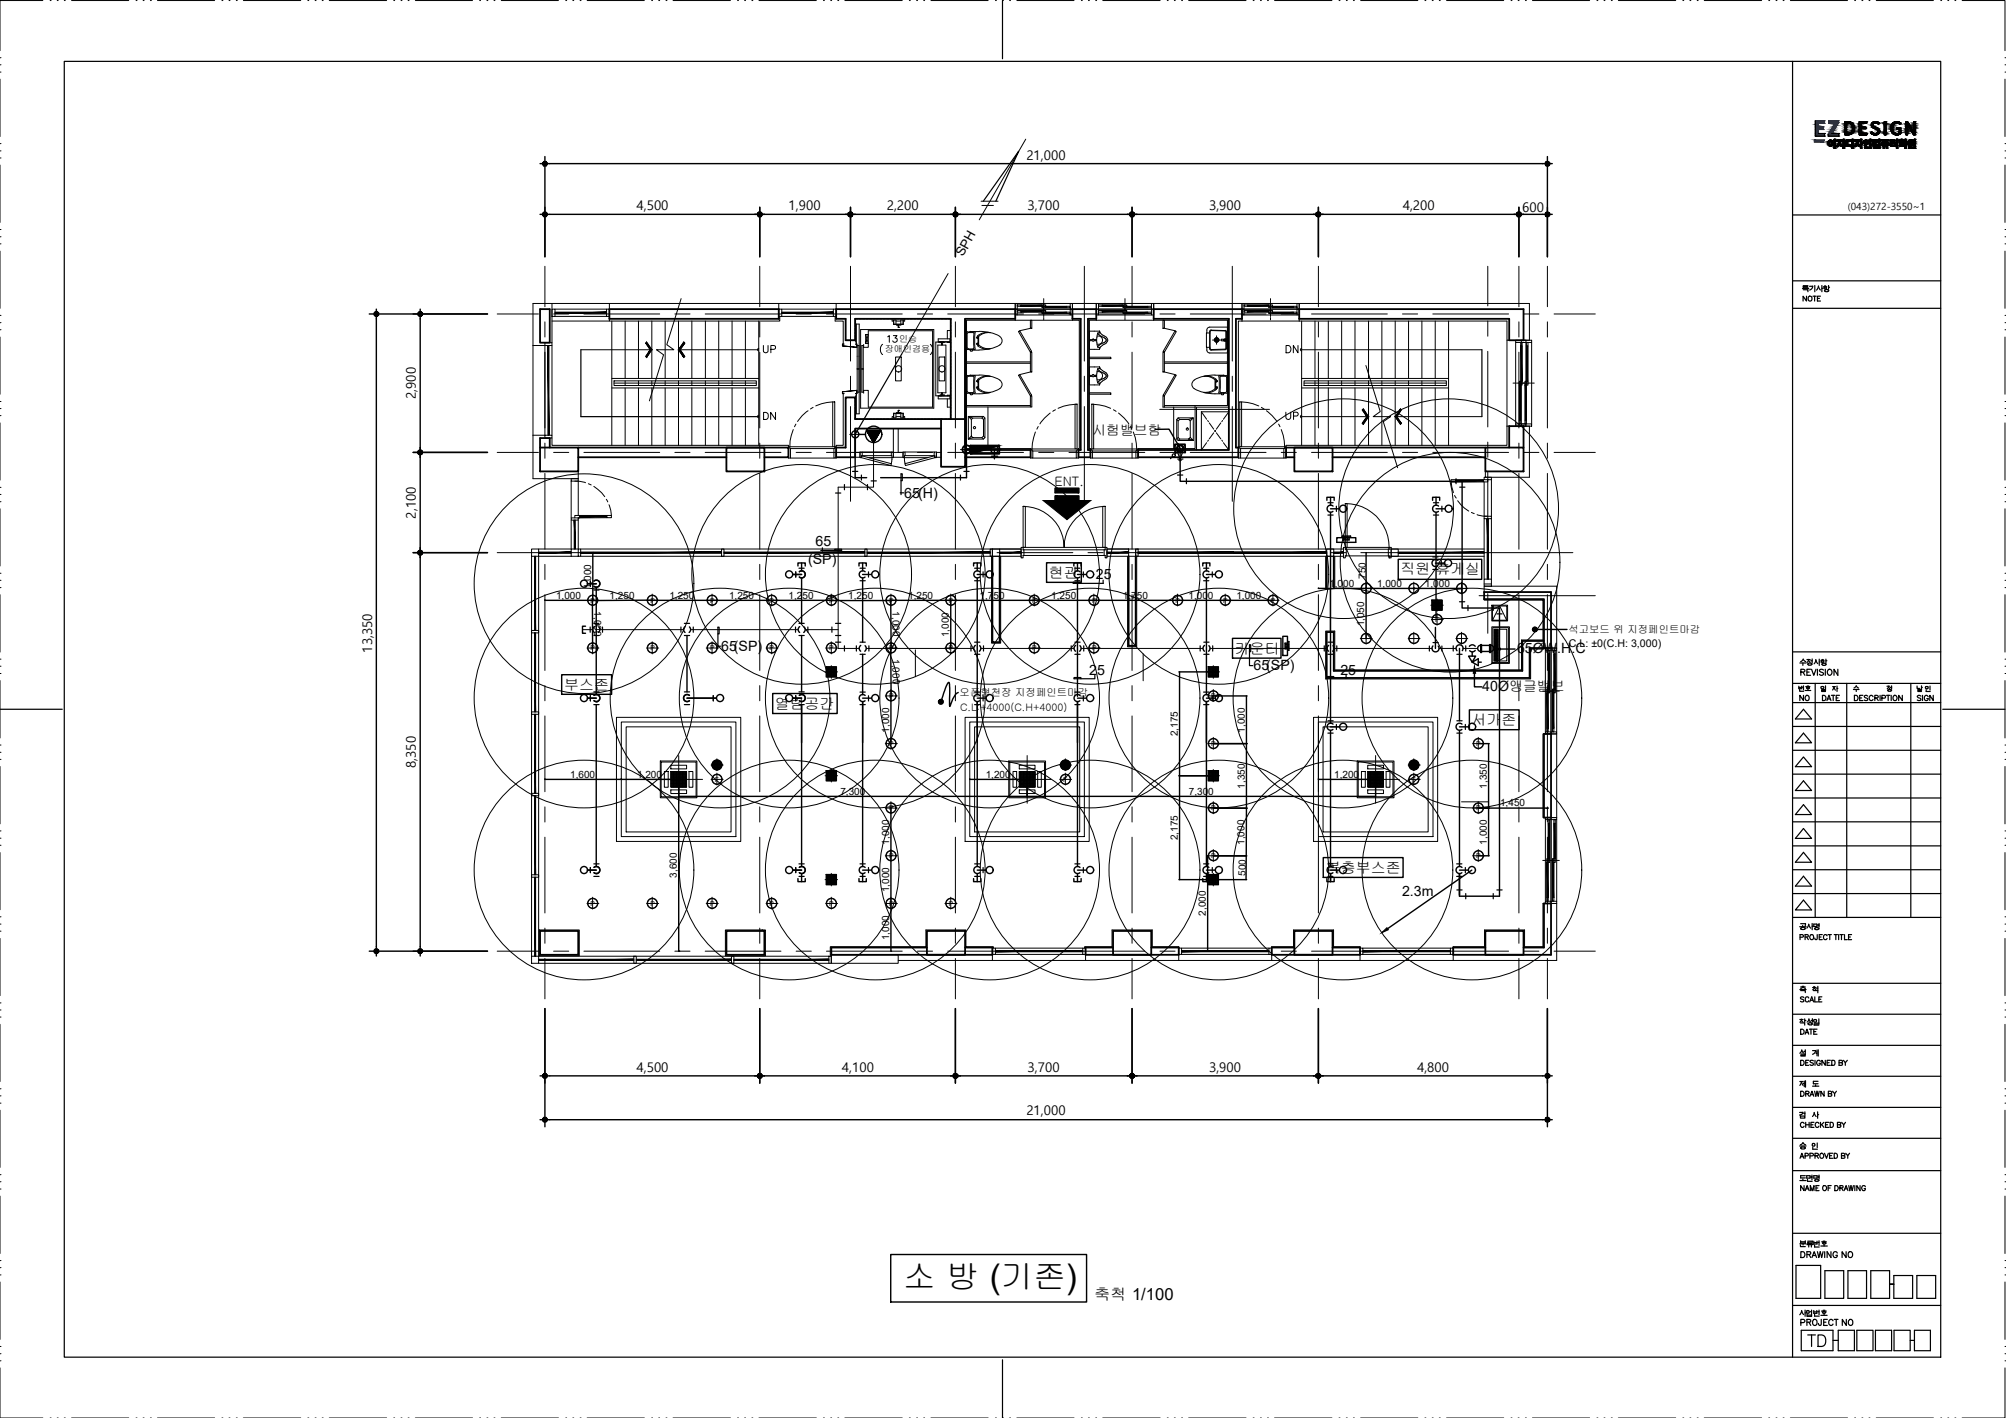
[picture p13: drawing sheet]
<svg xmlns="http://www.w3.org/2000/svg" width="420mm" height="297mm" viewBox="0 0 420 297" stroke-linecap="round" stroke-linejoin="round" font-family="sans-serif">
<defs><g id="words">
<text font-size="6.8" x="189.1" y="269.7">소 방 (기존)</text>
<g font-size="4.9">
<text x="158.7" y="89.3">DN</text>
<text x="268.1" y="89.3">UP</text>
</g>
<g font-size="4.4">
<text x="158.7" y="75.1">UP</text>
<text x="268.1" y="75.1">DN</text>
</g>
<text font-size="3.4" x="229.2" y="272.2">축척 1/100</text>
<g font-size="3.1">
<text x="219.7" y="121.1">현관</text>
<text x="293.3" y="120.3">직원 휴게실</text>
<text x="258.7" y="136.9">카운터</text>
<text x="118.2" y="144.5">부스존</text>
<text x="162.3" y="148.5">열림공간</text>
<text x="308.2" y="151.9">서가존</text>
<text x="277.7" y="182.8">복층부스존</text>
</g>
<g font-size="3">
<text x="189.4" y="104.3">65(H)</text>
<text x="169.2" y="118.2">(SP)</text>
<text x="170.8" y="114.5">65</text>
<text x="229.5" y="121.2">25</text>
<text x="151" y="136.4">65(SP)</text>
<text x="317.8" y="136.8">65ØW.H.C</text>
<text x="228.1" y="141.4">25</text>
<text x="262.6" y="140.4">65(SP)</text>
<text x="280.8" y="141.3">25</text>
<text x="310.5" y="144.8">40Ø앵글밸브</text>
<text x="293.7" y="187.8">2.3m</text>
</g>
<text font-size="2.9" x="228.8" y="91">시험밸브함</text>
<g font-size="2.8">
<text x="215" y="33.4">21,000</text>
<text x="133.3" y="44.1">4,500</text>
<text x="165.2" y="44.1">1,900</text>
<text x="185.7" y="44.1">2,200</text>
<text x="215.2" y="44.1">3,700</text>
<text x="253.2" y="44.1">3,900</text>
<text x="293.8" y="44.1">4,200</text>
<text x="318.8" y="44.4">600</text>
<text x="87.1" y="83.6" transform="rotate(-90 87.1 83.6)">2,900</text>
<text x="87.1" y="108.7" transform="rotate(-90 87.1 108.7)">2,100</text>
<text x="78" y="136.7" transform="rotate(-90 78 136.7)">13,350</text>
<text x="87.1" y="160.9" transform="rotate(-90 87.1 160.9)">8,350</text>
<text x="133.3" y="224.5">4,500</text>
<text x="176.3" y="224.5">4,100</text>
<text x="215.2" y="224.5">3,700</text>
<text x="253.2" y="224.5">3,900</text>
<text x="296.8" y="224.5">4,800</text>
<text x="215" y="233.7">21,000</text>
</g>
<g font-size="2.7">
<text x="201.8" y="53.9" transform="rotate(-61 201.8 53.9)">SPH</text>
<text x="220.9" y="101.7">ENT.</text>
</g>
<g font-size="2.2">
<text x="328.5" y="132.7">석고보드 위 지정페인트마감</text>
<text x="328.6" y="135.5">C.L: ±0(C.H: 3,000)</text>
<text x="201" y="145.8">오픈형천장 지정페인트마감</text>
<text x="201.1" y="148.9">C.L:+4000(C.H+4000)</text>
</g>
<g font-size="2.1">
<text x="387" y="44">(043)272-3550~1</text>
<text x="116.5" y="125.4">1,000</text>
<text x="123.8" y="123.4" transform="rotate(-90 123.8 123.4)">1,000</text>
<text x="127.7" y="125.4">1,250</text>
<text x="140.2" y="125.4">1,250</text>
<text x="152.7" y="125.4">1,250</text>
<text x="165.2" y="125.4">1,250</text>
<text x="177.7" y="125.4">1,250</text>
<text x="190.2" y="125.4">1,250</text>
<text x="205.2" y="125.4">1,750</text>
<text x="220.2" y="125.4">1,250</text>
<text x="235.2" y="125.4">1,750</text>
<text x="248.9" y="125.4">1,000</text>
<text x="259" y="125.4">1,000</text>
<text x="278.4" y="122.9">1,000</text>
<text x="286" y="121.3" transform="rotate(-90 286 121.3)">750</text>
<text x="288.4" y="122.9">1,000</text>
<text x="298.4" y="122.9">1,000</text>
<text x="124.4" y="128.1" transform="rotate(90 124.4 128.1)">1,000</text>
<text x="186.9" y="128.1" transform="rotate(90 186.9 128.1)">1,000</text>
<text x="285.8" y="131.2" transform="rotate(-90 285.8 131.2)">1,050</text>
<text x="198.8" y="133.5" transform="rotate(-90 198.8 133.5)">1,000</text>
<text x="186.9" y="138.1" transform="rotate(90 186.9 138.1)">1,000</text>
<text x="186.3" y="153.4" transform="rotate(-90 186.3 153.4)">1,000</text>
<text x="246.7" y="154.2" transform="rotate(-90 246.7 154.2)">2,175</text>
<text x="260.7" y="153.4" transform="rotate(-90 260.7 153.4)">1,000</text>
<text x="119.4" y="162.9">1,600</text>
<text x="133.4" y="162.9">1,200</text>
<text x="176" y="166.4">7,300</text>
<text x="206.5" y="162.9">1,200</text>
<text x="249" y="166.4">7,300</text>
<text x="260.7" y="165.2" transform="rotate(-90 260.7 165.2)">1,350</text>
<text x="279.4" y="162.9">1,200</text>
<text x="311.4" y="165.2" transform="rotate(-90 311.4 165.2)">1,350</text>
<text x="314.2" y="168.9">1,450</text>
<text x="186.3" y="176.9" transform="rotate(-90 186.3 176.9)">1,000</text>
<text x="246.7" y="176" transform="rotate(-90 246.7 176)">2,175</text>
<text x="260.7" y="177" transform="rotate(-90 260.7 177)">1,000</text>
<text x="311.4" y="176.9" transform="rotate(-90 311.4 176.9)">1,000</text>
<text x="141.8" y="183.9" transform="rotate(-90 141.8 183.9)">3,600</text>
<text x="260.9" y="183.5" transform="rotate(-89 260.9 183.5)">500</text>
<text x="186.3" y="186.9" transform="rotate(-90 186.3 186.9)">1,000</text>
<text x="252.6" y="191.8" transform="rotate(-90 252.6 191.8)">2,000</text>
<text x="186.3" y="197" transform="rotate(-90 186.3 197)">1,000</text>
</g>
<g font-size="1.9">
<text x="188.3" y="71.7">인승</text>
<text x="185.3" y="73.8">장애인겸용</text>
</g>
<g font-size="1.4">
<text x="123.7" y="126.2">P</text>
<text x="136.2" y="126.2">P</text>
<text x="148.7" y="126.2">P</text>
<text x="161.2" y="126.2">P</text>
<text x="173.7" y="126.2">P</text>
<text x="186.2" y="126.2">P</text>
<text x="198.7" y="126.2">P</text>
<text x="216.2" y="126.2">P</text>
<text x="228.7" y="126.2">P</text>
<text x="246.2" y="126.2">P</text>
<text x="256.2" y="126.2">P</text>
<text x="266.2" y="126.2">P</text>
<text x="300.6" y="130.2">F</text>
<text x="123.7" y="136.2">P</text>
<text x="136.2" y="136.2">P</text>
<text x="148.7" y="136.2">P</text>
<text x="161.2" y="136.2">P</text>
<text x="173.7" y="136.2">P</text>
<text x="186.2" y="136.2">P</text>
<text x="198.7" y="136.2">P</text>
<text x="216.2" y="136.2">P</text>
<text x="228.7" y="136.2">P</text>
<text x="186.2" y="146.2">P</text>
<text x="253.7" y="146.2">P</text>
<text x="186.2" y="156.2">P</text>
<text x="253.7" y="156.2">P</text>
<text x="309.2" y="156.2">P</text>
<text x="149.7" y="163.7">F</text>
<text x="222.7" y="163.7">F</text>
<text x="295.7" y="163.7">F</text>
<text x="186.2" y="169.7">P</text>
<text x="253.7" y="169.7">P</text>
<text x="309.2" y="169.7">P</text>
<text x="186.2" y="179.7">P</text>
<text x="253.7" y="179.7">P</text>
<text x="309.2" y="179.7">P</text>
<text x="123.7" y="189.7">P</text>
<text x="136.2" y="189.7">P</text>
<text x="148.7" y="189.7">P</text>
<text x="161.2" y="189.7">P</text>
<text x="173.7" y="189.7">P</text>
<text x="186.2" y="189.7">P</text>
<text x="198.7" y="189.7">P</text>
</g>
</g></defs>
<!-- layer: 0 -->
<g fill="#000" stroke="#000" stroke-width=".21">
<path d="M383.2 30.6h.4zM383.3 29.4h.2zM384.7 30.6h.4zM387.1 30.4h.6zM387.3 30.4h.4zM387.5 30.4h.2zM387.6 30.4h.1zM387.9 26.4h.4zM388.5 30.7h.1zM390.7 30.2h.3zM392.2 29.8h.2zM392.3 29.7h.8z"/>
<path d="M392.3 30.3h.1zM392.6 25.5h.5zM392.6 28.3h.3zM392.6 29.7h.5zM392.6 30h.3zM392.8 29.7h.3zM392.7 25.5h.2zM393.1 25.9h.5zM393.3 25.9h.2zM396.1 26.5h.4zM396.2 26.1h.4zM396.2 27.7h.5z"/>
<path d="M396.3 26h.4zM396.5 30.5h.5zM396.7 25.6h1.2zM397 25.5h.6zM397.2 28.3h.2zM397.6 25.8h.5zM397.6 25.9h.5zM398.1 30.3h.4zM398.2 29.6h.2zM399.6 30h1.2zM399.9 30h.9zM400 29.9h.4z"/>
<path d="M400.1 29.3h.2zM400.5 30h.3zM400.6 30h.2z"/>
<path d="M382.9 29.7h.3zM382.9 29.7h.3z"/>
<path d="M382.9 30.3h.3zM382.9 30.3h.3z"/>
<path d="M383 30.4h.2zM383 30.4h.2z"/>
<path d="M383 30.5h.8zM383 30.5h.8z"/>
<path d="M382.9 29.8h.2zM382.9 29.8h.2z"/>
<path d="M382.9 29.8l.2 .1zM382.9 29.8l.2 .1z"/>
<path d="M382.9 29.9l.2 .1v-.1zM382.9 29.9l.2 .1h-.2z"/>
<path d="M382.9 30l.2 .1zM382.9 30l.2 .1z"/>
<path d="M382.9 30.1h.2zM382.9 30.1h.2z"/>
<path d="M382.9 30.1l.2 .1zM382.9 30.1l.2 .1z"/>
<path d="M382.9 30.2l.3 .1zM382.9 30.2l.3 .1z"/>
<path d="M382.9 29.7h.3zM382.9 29.7l.2 .1z"/>
<path d="M382.9 30.3h.3zM382.9 30.3h.3z"/>
<path d="M383 29.7h.2zM383 29.7h.2z"/>
<path d="M383 30.3l.2 .1zM383 30.3l.2 .1z"/>
<path d="M383.2 30.6h.3zM383.3 30.6h.2z"/>
<path d="M383 29.6h.2zM383 29.6h.2z"/>
<path d="M383 29.6h.2zM383 29.6l.2 .1z"/>
<path d="M383 30.4h.3zM383 30.4h.3z"/>
<path d="M383 29.6h.3zM383 29.6h.2z"/>
<path d="M383 30.4l.3 .1zM383 30.4l.3 .1z"/>
<path d="M383 29.5h.3zM383 29.5h.4z"/>
<path d="M383 29.5h.3zM383 29.5l.3 .1z"/>
<path d="M383 30.5h.4zM383 30.5h.4z"/>
<path d="M383.3 29.4h.3zM383.2 29.4h.4z"/>
<path d="M383.5 30.4h.3zM383.5 30.4h.3z"/>
<path d="M383.2 29.4h.5zM383.1 29.4h.6z"/>
<path d="M383.6 29.7h.2zM383.6 29.7h.2z"/>
<path d="M383.6 30.3h.2zM383.6 30.3h.2z"/>
<path d="M383.1 29.4l.7 .1zM383 29.5h.8z"/>
<path d="M383.1 30.6h.6zM383.1 30.6h.5z"/>
<path d="M383 29.5h.8zM383 29.5h.8z"/>
<path d="M383.4 29.5h.4zM383.4 29.5h.4z"/>
<path d="M383.5 29.5l.3 .1zM383.5 29.5l.3 .1z"/>
<path d="M383.5 29.6h.3zM383.5 29.6h.3z"/>
<path d="M383.5 30.4l.3 .1zM383.5 30.4l.3 .1z"/>
<path d="M383.5 30.5h.3zM383.4 30.5h.4z"/>
<path d="M383 30.5h.8zM383 30.5l.7 .1z"/>
<path d="M383.5 29.6h.3zM383.5 29.6h.3z"/>
<path d="M383.5 29.6l.3 .1zM383.5 29.6l.3 .1z"/>
<path d="M383.6 29.7h.2zM383.6 29.7h.2z"/>
<path d="M383.6 30.3l.2 .1zM383.6 30.3l.2 .1z"/>
<path d="M383.5 30.4h.3zM383.5 30.4h.3z"/>
<path d="M383.6 29.7l.2 .1zM383.6 29.7l.2 .1z"/>
<path d="M383.7 29.8h.2zM383.7 29.8h.2z"/>
<path d="M383.7 30.2l.1 .1zM383.7 30.2l.1 .1z"/>
<path d="M383.6 30.3h.2zM383.6 30.3h.2z"/>
<path d="M383.7 29.8l.2 .1zM383.7 29.8l.2 .1z"/>
<path d="M383.7 29.9l.2 .1v-.1zM383.7 29.9l.2 .1h-.2z"/>
<path d="M383.7 30l.2 .1zM383.7 30l.2 .1z"/>
<path d="M383.7 30.1h.2zM383.7 30.1h.2z"/>
<path d="M383.7 30.1h.2zM383.7 30.1l.1 .1z"/>
<path d="M384.2 29.2h.2zM384.2 29.2h.2zM384.2 29.2h.2zM384.2 29.2h.2z"/>
<path d="M384.2 29.2h.2zM384.2 29.2h.2z"/>
<path d="M384.2 29.2l.2 .1zM384.2 29.2l.2 .1z"/>
<path d="M384.2 29.3h.2zM384.2 29.3h.2z"/>
<path d="M384.2 29.3l.2 .1zM384.2 29.3l.2 .1z"/>
<path d="M384.2 29.4l.2 .1v-.1zM384.2 29.4l.2 .1h-.2z"/>
<path d="M384.2 29.5l.2 .1v-.1zM384.2 29.5l.2 .1h-.2z"/>
<path d="M384.2 29.6l.2 .2v-.2zM384.2 29.6l.2 .2h-.2z"/>
<path d="M384.2 29.8l.2 .3v-.3zM384.2 29.8l.2 .3h-.2z"/>
<path d="M384.2 30.1l.2 .4v-.4zM384.2 30.1l.2 .4h-.2z"/>
<path d="M384.2 30.5l.2 .1v-.1zM384.2 30.5l.2 .1h-.2z"/>
<path d="M384.2 30.6l.2 .2v-.2zM384.2 30.6l.2 .2h-.2z"/>
<path d="M384.2 30.8l.2 .1zM384.2 30.8l.2 .1z"/>
<path d="M384.2 30.9l.2 .1zM384.2 30.9l.2 .1z"/>
<path d="M384.2 31h.2zM384.2 31h.2zM384.2 31h.2zM384.2 31h.2z"/>
<path d="M384.2 31l.2 .1zM384.2 31l.2 .1zM384.2 31.1h.2zM384.2 31.1h.2zM384.2 31.1h.2zM384.2 31.1h.2z"/>
<path d="M384.7 30.6h.4zM384.7 30.6h.4zM384.7 30.6h.4zM384.7 30.6h.4z"/>
<path d="M384.8 29.4h1zM384.8 29.4h1zM384.8 29.4h1zM384.8 29.4h1zM384.8 29.4h1zM384.8 29.4h1z"/>
<path d="M384.8 30.7h.1zM384.8 30.7h.1z"/>
<path d="M384.8 30.6h.1zM384.8 30.6h.2z"/>
<path d="M384.8 30.6h.1zM384.8 30.6l.1 .1z"/>
<path d="M384.7 30.6h.3zM384.7 30.6h.3zM384.7 30.6h.3zM384.7 30.6h.4z"/>
<path d="M384.7 30.6h.3zM384.7 30.6h.3z"/>
<path d="M384.7 30.6h.3zM384.7 30.6h.3z"/>
<path d="M384.8 30.5l.3 .1zM384.7 30.6h.4zM384.7 30.6h.4z"/>
<path d="M385.1 30.1h.2zM385.1 30.1h.2z"/>
<path d="M385.1 30.1h.2zM385.1 30.1h.2zM385.1 30.1h.2zM385.1 30.1h.2z"/>
<path d="M384.9 30.5h.2zM384.8 30.5h.3z"/>
<path d="M385.2 29.6h.2zM385.2 29.6h.2zM385.2 29.6h.2zM385.2 29.6h.2zM385.2 29.6h.2zM385.2 29.6h.2zM385.2 29.6h.2zM385.2 29.6h.2z"/>
<path d="M384.9 30.4h.3zM384.9 30.4l.2 .1h-.2zM384.9 30.5h.2zM384.9 30.5h.2z"/>
<path d="M385 30.3h.2zM385 30.3l.2 .1z"/>
<path d="M385.1 30.1l.2 .1zM385.1 30.1l.2 .1z"/>
<path d="M385.1 30.2h.2zM385.1 30.2h.2z"/>
<path d="M385.1 30.2h.2zM385 30.3h.2zM385 30.3h.2zM385 30.3h.2z"/>
<path d="M385.2 29.6h.2zM385.2 29.6h.2z"/>
<path d="M385.2 29.6l.2 .1zM385.2 29.6l.2 .1zM385.2 29.7h.2zM385.2 29.7h.2z"/>
<path d="M385.2 29.7h.2zM385.2 29.7h.2zM385.2 29.7h.2zM385.2 29.7h.2z"/>
<path d="M385.2 29.7h.2zM385.2 29.7h.2zM385.2 29.7h.2zM385.2 29.7h.2zM385.2 29.7h.2zM385.2 29.7h.2zM385.2 29.7h.2zM385.2 29.7h.2zM385.2 29.7h.2zM385.2 29.7h.2zM385.2 29.7h.2zM385.2 29.7h.2zM385.2 29.7h.2zM385.2 29.7h.2z"/>
<path d="M385.2 29.7l.2 .1zM385.2 29.7l.2 .1zM385.2 29.8h.2zM385.2 29.8h.2z"/>
<path d="M385.2 29.8l.2 .1zM385.2 29.8l.2 .1z"/>
<path d="M385.1 29.9l.3 .1zM385.1 29.9l.3 .1z"/>
<path d="M385.1 30h.3zM385.1 30h.3z"/>
<path d="M385.1 30h.3zM385.1 30h.3z"/>
<path d="M385.1 30l.4 .1zM385.1 30l.4 .1zM385.1 30.1h.4zM385.1 30.1h.4zM385.3 30.1h.2zM385.3 30.1h.2z"/>
<path d="M385.3 30.1l.2 .1zM385.3 30.1l.2 .1z"/>
<path d="M385.3 30.2h.2zM385.3 30.2h.2z"/>
<path d="M385.3 30.2l.3 .1zM385.3 30.2l.3 .1z"/>
<path d="M385.5 30.5h.4zM385.5 30.5h.4z"/>
<path d="M385.4 30.3h.2zM385.4 30.3h.2z"/>
<path d="M385.4 30.3h.3zM385.4 30.3h.3z"/>
<path d="M385.4 30.3l.3 .1zM385.4 30.3l.3 .1z"/>
<path d="M385.4 30.4h.3zM385.4 30.4h.3z"/>
<path d="M385.4 30.4l.4 .1zM385.4 30.4l.4 .1z"/>
<path d="M385.7 30.6h.1zM385.7 30.6h.1z"/>
<path d="M384.8 29.4h1zM384.8 29.4h1zM384.8 29.4h1zM384.8 29.4h1zM384.8 29.4h1zM384.8 29.4h1z"/>
<path d="M384.8 29.4h1zM384.8 29.4h1zM384.8 29.4h1zM384.8 29.4h1z"/>
<path d="M384.8 29.4l1 .1zM384.8 29.4l1 .1z"/>
<path d="M384.8 29.5h1zM384.8 29.5h1zM384.8 29.5h1zM384.8 29.5h1zM384.8 29.5h1zM384.8 29.5h1zM384.8 29.5h1zM384.8 29.5h1z"/>
<path d="M384.8 29.5l1 .1zM384.8 29.5l1 .1zM384.8 29.6h1zM384.8 29.6h1zM384.8 29.6h1zM384.8 29.6h1z"/>
<path d="M385.5 30.5h.4zM385.5 30.5h.4zM385.5 30.5h.4zM385.5 30.5h.4z"/>
<path d="M385.6 30.6h.2zM385.6 30.6h.2z"/>
<path d="M385.6 30.6h.2zM385.6 30.6h.2z"/>
<path d="M385.5 30.5h.4zM385.5 30.5h.4zM385.5 30.5h.4zM385.5 30.5h.4zM385.5 30.5h.4zM385.5 30.5h.4zM385.5 30.5h.4zM385.5 30.5h.4z"/>
<path d="M385.5 30.5h.4zM385.5 30.5l.3 .1z"/>
<path d="M386 29.2h.2zM386 29.2h.2zM386 29.2h.2zM386 29.2h.2z"/>
<path d="M386 29.2h.2zM386 29.2h.2z"/>
<path d="M386 29.2l.2 .1zM386 29.2l.2 .1z"/>
<path d="M386 29.3h.2zM386 29.3h.2z"/>
<path d="M386 29.3l.2 .1zM386 29.3l.2 .1z"/>
<path d="M386 29.4l.2 .1v-.1zM386 29.4l.2 .1h-.2z"/>
<path d="M386 29.5l.2 .1v-.1zM386 29.5l.2 .1h-.2z"/>
<path d="M386 29.6l.2 .2v-.2zM386 29.6l.2 .2h-.2z"/>
<path d="M386 29.8l.2 .3v-.3zM386 29.8l.2 .3h-.2z"/>
<path d="M386 30.1l.2 .4v-.4zM386 30.1l.2 .4h-.2z"/>
<path d="M386 30.5l.2 .1v-.1zM386 30.5l.2 .1h-.2z"/>
<path d="M386 30.6l.2 .2v-.2zM386 30.6l.2 .2h-.2z"/>
<path d="M386 30.8l.2 .1v-.1zM386 30.8l.2 .1h-.2z"/>
<path d="M386 30.9h.2zM386 30.9h.2z"/>
<path d="M386 30.9l.2 .1zM386 30.9l.2 .1z"/>
<path d="M386 31h.2zM386 31h.2z"/>
<path d="M386 31l.2 .1zM386 31l.2 .1zM386 31.1h.2zM386 31.1h.2zM386 31.1h.2zM386 31.1h.2z"/>
<path d="M386.4 25.5h.7zM386.4 25.5h.7zM386.4 25.5h.7zM386.4 25.5h.7z"/>
<path d="M386.4 25.8h.4zM386.4 25.8h.4z"/>
<path d="M386.4 25.8h.4zM386.4 25.8h.4z"/>
<path d="M386.4 27.9h.4zM386.4 27.9h.4z"/>
<path d="M386.4 27.9h.4zM386.4 27.9h.4z"/>
<path d="M386.7 30.4h.2zM386.7 30.4h.2z"/>
<path d="M386.7 30.4h.2zM386.7 30.4h.2z"/>
<path d="M386.7 30.4h1zM386.7 30.4h1z"/>
<path d="M386.4 25.8l.4 .1zM386.4 25.8l.4 .1z"/>
<path d="M386.4 25.9h.4zM386.4 25.9h.4zM386.4 25.9h.4zM386.4 25.9h.4z"/>
<path d="M386.4 25.9h.4zM386.4 25.9h.4z"/>
<path d="M386.4 25.9l.4 .1zM386.4 25.9l.4 .1zM386.4 26h.4zM386.4 26h.4z"/>
<path d="M386.4 26l.4 .1zM386.4 26l.4 .1z"/>
<path d="M386.4 26.1h.4zM386.4 26.1h.4z"/>
<path d="M386.4 26.1l.4 .1zM386.4 26.1l.4 .1z"/>
<path d="M386.4 26.2l.4 .1zM386.4 26.2l.4 .1z"/>
<path d="M386.4 26.3h.4zM386.4 26.3h.4z"/>
<path d="M386.4 26.3l.4 .1v-.1zM386.4 26.3l.4 .1h-.4zM386.4 26.4h.4zM386.4 26.4h.4z"/>
<path d="M386.4 26.4l.4 .3v-.3zM386.4 26.4l.4 .3h-.4z"/>
<path d="M386.4 26.7h.4zM386.4 26.7h.4z"/>
<path d="M386.4 26.7l.4 .4v-.4zM386.4 26.7l.4 .4h-.4z"/>
<path d="M386.4 27.1l.4 .1zM386.4 27.1l.4 .1z"/>
<path d="M386.4 27.2l.4 .2v-.2zM386.4 27.2l.4 .2h-.4z"/>
<path d="M386.4 27.4h.4zM386.4 27.4h.4z"/>
<path d="M386.4 27.4l.4 .1zM386.4 27.4l.4 .1zM386.4 27.5h.4zM386.4 27.5h.4z"/>
<path d="M386.4 27.5l.4 .1zM386.4 27.5l.4 .1z"/>
<path d="M386.4 27.6h.4zM386.4 27.6h.4z"/>
<path d="M386.4 27.6l.4 .1zM386.4 27.6l.4 .1z"/>
<path d="M386.4 27.7l.4 .1zM386.4 27.7l.4 .1zM386.4 27.8h.4zM386.4 27.8h.4z"/>
<path d="M386.4 27.8h.4zM386.4 27.8h.4z"/>
<path d="M386.4 27.8l.4 .1zM386.4 27.8l.4 .1zM386.4 27.9h.4zM386.4 27.9h.4z"/>
<path d="M386.4 27.9h.4zM386.4 27.9h.4z"/>
<path d="M386.7 30.6h.1zM386.7 30.6h.1zM386.7 30.6h.1zM386.7 30.6h.2z"/>
<path d="M386.7 29.5h.2zM386.7 29.5h.2z"/>
<path d="M386.7 29.5l.2 .1zM386.7 29.5l.2 .1z"/>
<path d="M386.7 29.6h.2zM386.7 29.6h.2zM386.7 29.6h.2zM386.7 29.6h.2z"/>
<path d="M386.7 29.6l.2 .1zM386.7 29.6l.2 .1z"/>
<path d="M386.7 29.7h.2zM386.7 29.7h.2zM386.7 29.7h.2zM386.7 29.7h.2z"/>
<path d="M386.7 29.7l.2 .1zM386.7 29.7l.2 .1z"/>
<path d="M386.7 29.8l.2 .1zM386.7 29.8l.2 .1z"/>
<path d="M386.7 29.9l.2 .1zM386.7 29.9l.2 .1z"/>
<path d="M386.7 30l.2 .1zM386.7 30l.2 .1z"/>
<path d="M386.7 30.1l.2 .1zM386.7 30.1l.2 .1z"/>
<path d="M386.7 30.2l.2 .1zM386.7 30.2l.2 .1zM386.7 30.3h.2zM386.7 30.3h.2z"/>
<path d="M386.7 30.3h.2zM386.7 30.3h.2z"/>
<path d="M386.7 30.3l.2 .1zM386.7 30.3l.2 .1z"/>
<path d="M386.7 30.4h.2zM386.7 30.4h.2z"/>
<path d="M386.7 30.6h.2zM386.7 30.6h.2z"/>
<path d="M386.7 30.6h.2zM386.7 30.6h.4z"/>
<path d="M386.7 30.6h.4zM386.7 30.6h.5z"/>
<path d="M386.4 28.2h.7zM386.4 28.2h.7z"/>
<path d="M386.4 25.5h.7zM386.4 25.5h.7z"/>
<path d="M386.4 28.2h.7zM386.4 28.2h.7zM386.4 28.2h.7zM386.4 28.2h.8z"/>
<path d="M386.4 28.2h.8zM386.4 28.2h.8z"/>
<path d="M386.4 28.2h.8zM386.4 28.2h1z"/>
<path d="M386.7 30.6h.5zM386.7 30.6h.6z"/>
<path d="M386.7 30.6h.5zM386.7 30.6h.5z"/>
<path d="M386.4 25.5h.9zM386.4 25.5h.9zM386.4 25.5h.9zM386.4 25.5h.9z"/>
<path d="M386.4 25.5l1.1 .1zM386.4 25.5l1.1 .1z"/>
<path d="M386.7 30.6h.6zM386.7 30.6h.7z"/>
<path d="M386.4 28.2h1zM386.4 28.2h1.1z"/>
<path d="M386.4 28.2h1zM386.4 28.2h1z"/>
<path d="M386.7 30.6h.7zM386.7 30.6h.9z"/>
<path d="M386.4 25.6h1.1zM386.4 25.6h1.1z"/>
<path d="M386.4 25.6h1.2zM386.4 25.6h1.2z"/>
<path d="M386.7 29.4h.9zM386.7 29.4h.9zM386.7 29.4h.9zM386.7 29.4h.9zM386.7 29.4h.9zM386.7 29.4h.9zM386.7 29.4h.9zM386.7 29.4h.9z"/>
<path d="M386.7 29.4h.9zM386.7 29.4h.9zM386.7 29.4h.9zM386.7 29.4h.9zM386.7 29.4h.9zM386.7 29.4h.9z"/>
<path d="M386.7 29.4h.9zM386.7 29.4h.9zM386.7 29.4h.9zM386.7 29.4h.9z"/>
<path d="M386.7 29.4l.9 .1zM386.7 29.4l.9 .1zM386.7 29.5h.9zM386.7 29.5h.9zM386.7 29.5h.9zM386.7 29.5h.9zM386.7 29.5h.9zM386.7 29.5h.9z"/>
<path d="M386.7 30.6h.9zM386.7 30.6h.9z"/>
<path d="M386.4 28.1h1.2zM386.4 28.1h1.3z"/>
<path d="M386.4 28.1h1.2zM386.4 28.1l1.1 .1z"/>
<path d="M387.6 25.9h.5zM387.6 25.9h.5z"/>
<path d="M386.4 25.6h1.3zM386.4 25.6h1.3z"/>
<path d="M386.4 25.6l1.4 .1zM386.4 25.6l1.4 .1zM386.4 25.7h1.4zM386.4 25.7h1.4z"/>
<path d="M387.6 30.4h.1zM387.5 30.4h.2zM387.4 30.4h.3z"/>
<path d="M387.4 30.4h.3zM387.3 30.4h.4zM387.2 30.4h.5z"/>
<path d="M387.2 30.4h.5zM387.1 30.4h.6zM386.9 30.4h.8z"/>
<path d="M386.7 30.4l1 .1zM386.7 30.4l1 .1z"/>
<path d="M386.7 30.5h1zM386.7 30.5h1z"/>
<path d="M386.7 30.5l1 .1zM386.7 30.5l1 .1zM386.7 30.6h1zM386.7 30.6h1zM386.7 30.6h1zM386.7 30.6h1zM386.7 30.6h1zM386.7 30.6h1zM386.7 30.6h1zM386.7 30.6h1z"/>
<path d="M386.7 30.6h1zM386.7 30.6h.9zM386.7 30.6h.9zM386.7 30.6h.9z"/>
<path d="M386.4 28.1h1.4zM386.4 28.1h1.3z"/>
<path d="M386.4 25.7h1.5zM386.4 25.7h1.5z"/>
<path d="M386.4 28.1h1.4zM386.4 28.1h1.4z"/>
<path d="M386.4 28h1.5zM386.4 28l1.4 .1z"/>
<path d="M387.9 29.2h.2zM387.9 29.2h.2zM387.9 29.2h.2zM387.9 29.2h.2z"/>
<path d="M386.4 25.7l1.6 .1zM386.4 25.7l1.6 .1z"/>
<path d="M386.4 28h1.5zM386.4 28h1.5z"/>
<path d="M386.4 25.8h1.6zM386.4 25.8h1.6z"/>
<path d="M387.1 25.8h.9zM387.1 25.8h.9z"/>
<path d="M387.1 25.8h.9zM387.1 25.8h.9z"/>
<path d="M387.2 25.8h.8zM387.2 25.8h.8z"/>
<path d="M387.3 25.8l.7 .1zM387.3 25.8l.7 .1zM387.4 25.9h.6zM387.4 25.9h.6z"/>
<path d="M387.3 27.9h.7zM387.2 27.9h.8z"/>
<path d="M387.2 27.9h.8zM387.1 27.9h.9z"/>
<path d="M386.4 27.9h1.6zM386.4 27.9l1.5 .1z"/>
<path d="M387.4 25.9h.7zM387.4 25.9h.7z"/>
<path d="M387.5 27.9h.5zM387.3 27.9h.7z"/>
<path d="M387.5 25.9h.6zM387.5 25.9h.6z"/>
<path d="M387.6 27.8l.5 .1zM387.6 27.8l.5 .1z"/>
<path d="M387.5 27.9h.6zM387.5 27.9h.5z"/>
<path d="M387.6 25.9l.6 .1zM387.6 25.9l.6 .1z"/>
<path d="M387.7 27.8h.4zM387.7 27.8h.5z"/>
<path d="M387.7 27.8h.4zM387.6 27.8h.5z"/>
<path d="M387.9 29.2h.2zM387.9 29.2h.2z"/>
<path d="M387.9 29.2l.2 .1zM387.9 29.2l.2 .1z"/>
<path d="M387.9 29.3h.2zM387.9 29.3h.2z"/>
<path d="M387.9 29.3l.2 .1zM387.9 29.3l.2 .1z"/>
<path d="M387.9 29.4l.2 .1v-.1zM387.9 29.4l.2 .1h-.2z"/>
<path d="M387.9 29.5l.2 .1v-.1zM387.9 29.5l.2 .1h-.2z"/>
<path d="M387.9 29.6l.2 .2v-.2zM387.9 29.6l.2 .2h-.2z"/>
<path d="M387.9 29.8l.2 .3v-.3zM387.9 29.8l.2 .3h-.2z"/>
<path d="M387.9 30.1l.2 .4v-.4zM387.9 30.1l.2 .4h-.2z"/>
<path d="M387.9 30.5l.2 .1v-.1zM387.9 30.5l.2 .1h-.2z"/>
<path d="M387.9 30.6l.2 .2v-.2zM387.9 30.6l.2 .2h-.2z"/>
<path d="M387.9 30.8l.2 .1zM387.9 30.8l.2 .1z"/>
<path d="M387.9 30.9l.2 .1zM387.9 30.9l.2 .1z"/>
<path d="M387.9 31h.2zM387.9 31h.2zM387.9 31h.2zM387.9 31h.2z"/>
<path d="M387.9 31l.2 .1zM387.9 31l.2 .1zM387.9 31.1h.2zM387.9 31.1h.2zM387.9 31.1h.2zM387.9 31.1h.2z"/>
<path d="M387.7 26l.5 .1zM387.7 26l.5 .1zM387.8 26.1h.4zM387.8 26.1h.4z"/>
<path d="M387.8 26.1l.4 .1v-.1zM387.8 26.1l.4 .1h-.3z"/>
<path d="M387.8 27.7h.4zM387.8 27.7l.4 .1h-.5z"/>
<path d="M387.9 26.2h.4zM387.9 26.2h.4z"/>
<path d="M387.8 27.6h.4zM387.8 27.6h.4z"/>
<path d="M387.8 27.6h.4zM387.8 27.6l.4 .1z"/>
<path d="M387.9 26.2l.4 .1zM387.9 26.2l.4 .1z"/>
<path d="M387.9 26.3l.4 .1v-.1zM387.9 26.3l.4 .1h-.4zM387.9 26.4h.4z"/>
<path d="M387.9 27.5h.4zM387.9 27.5h.4z"/>
<path d="M387.9 27.5h.4zM387.9 27.5l.3 .1h-.4z"/>
<path d="M388 26.4l.4 .1-.1-.1zM388 26.4l.4 .1h-.4z"/>
<path d="M388 27.2l.3 .1zM388 27.2l.3 .1z"/>
<path d="M388 27.3l.3 .1zM388 27.3l.3 .1z"/>
<path d="M387.9 27.4h.4zM387.9 27.4l.4 .1z"/>
<path d="M388 26.5l.4 .1zM388 26.5l.4 .1z"/>
<path d="M388 26.6l.4 .1zM388 26.6l.4 .1z"/>
<path d="M388 26.7h.4zM388 26.7h.4z"/>
<path d="M388 26.7l.4 .1zM388 26.7l.4 .1z"/>
<path d="M388 26.8l.4 .2v-.2zM388 26.8l.4 .2h-.4z"/>
<path d="M388 27h.4zM388 27h.4z"/>
<path d="M388 27l.4 .1v-.1zM388 27l.4 .1h-.4zM388 27.1h.4zM388 27.1h.4z"/>
<path d="M388 27.1l.3 .1 .1-.1zM388 27.1l.3 .1h-.3z"/>
<path d="M388.4 30.6h.3zM388.4 30.6h.3zM388.4 30.6h.3zM388.4 30.6h.3z"/>
<path d="M388.5 29.4h1zM388.5 29.4h1z"/>
<path d="M388.5 30.6h.2zM388.5 30.6h.2z"/>
<path d="M388.5 30.6h.2zM388.5 30.6l.1 .1z"/>
<path d="M388.5 30.6h.2zM388.5 30.6h.2z"/>
<path d="M388.4 30.6h.3zM388.4 30.6h.3z"/>
<path d="M388.8 30.1h.2zM388.8 30.1h.2zM388.8 30.1h.2zM388.8 30.1h.2z"/>
<path d="M388.8 30.1h.2zM388.8 30.1h.2z"/>
<path d="M388.5 30.5h.3zM388.5 30.5l.2 .1zM388.4 30.6h.3zM388.4 30.6h.3zM388.4 30.6h.3zM388.4 30.6h.3zM388.4 30.6h.3zM388.4 30.6h.3z"/>
<path d="M388.5 30.5h.3zM388.5 30.5h.3z"/>
<path d="M388.9 29.6h.2zM388.9 29.6h.2zM388.9 29.6h.2zM388.9 29.6h.2z"/>
<path d="M388.9 29.6h.2zM388.9 29.6h.2zM388.9 29.6h.2zM388.9 29.6h.2z"/>
<path d="M388.6 30.4h.3zM388.6 30.4l.2 .1h-.3zM388.5 30.5h.3zM388.5 30.5h.3z"/>
<path d="M388.7 30.3h.2zM388.7 30.3l.2 .1z"/>
<path d="M388.8 30.2h.2zM388.8 30.2h.2z"/>
<path d="M388.7 30.2h.3zM388.7 30.2l.2 .1h-.2zM388.7 30.3h.2zM388.7 30.3h.2z"/>
<path d="M389 30.1h.2zM389 30.1h.2z"/>
<path d="M388.8 30.1h.2zM388.8 30.1l.2 .1z"/>
<path d="M388.9 29.6h.2zM388.9 29.6h.2z"/>
<path d="M388.9 29.6l.2 .1zM388.9 29.6l.2 .1zM388.9 29.7h.2zM388.9 29.7h.2z"/>
<path d="M388.9 29.7h.2zM388.9 29.7h.2zM388.9 29.7h.2zM388.9 29.7h.2z"/>
<path d="M388.9 29.7h.2zM388.9 29.7h.2zM388.9 29.7h.2zM388.9 29.7h.2zM388.9 29.7h.2zM388.9 29.7h.2zM388.9 29.7h.2zM388.9 29.7h.2zM388.9 29.7h.2zM388.9 29.7h.2zM388.9 29.7h.2zM388.9 29.7h.2zM388.9 29.7h.2zM388.9 29.7h.2z"/>
<path d="M388.9 29.7l.2 .1zM388.9 29.7l.2 .1zM388.9 29.8h.2zM388.9 29.8h.2z"/>
<path d="M388.9 29.8l.2 .1zM388.9 29.8l.2 .1z"/>
<path d="M388.9 29.9l.2 .1zM388.9 29.9l.2 .1z"/>
<path d="M388.9 30h.2zM388.8 30h.3z"/>
<path d="M388.8 30h.4zM388.8 30h.4z"/>
<path d="M388.8 30l.4 .1zM388.8 30l.4 .1z"/>
<path d="M388.8 30.1h.4zM388.8 30.1h.4z"/>
<path d="M389 30.1l.2 .1zM389 30.1l.2 .1zM389 30.2h.2zM389 30.2h.2z"/>
<path d="M389 30.2h.3zM389 30.2h.3z"/>
<path d="M389 30.2l.3 .1zM389 30.2l.3 .1z"/>
<path d="M389 30.3h.3zM389 30.3h.3z"/>
<path d="M389.1 30.3l.3 .1zM389.1 30.3l.3 .1z"/>
<path d="M389.1 30.4h.3zM389.1 30.4h.3z"/>
<path d="M389.4 25.5h1.6zM389.4 25.5h1.6zM389.4 25.5h1.6zM389.4 25.5h1.6zM389.4 25.5h1.6zM389.4 25.5h1.6zM389.4 25.5h1.6zM389.4 25.5h1.6z"/>
<path d="M389.4 25.8h.4zM389.4 25.8h.4zM389.4 25.8h.4zM389.4 25.8h.4z"/>
<path d="M389.4 26.7h1.4zM389.4 26.7h1.4zM389.4 26.7h1.4zM389.4 26.7h1.4z"/>
<path d="M389.4 27h.4zM389.4 27h.4zM389.4 27h.4zM389.4 27h.4z"/>
<path d="M389.4 27.9h1.6zM389.4 27.9h1.6zM389.4 27.9h1.6zM389.4 27.9h1.6z"/>
<path d="M389.1 30.4l.4 .1zM389.1 30.4l.4 .1z"/>
<path d="M388.5 29.4h1zM388.5 29.4h1zM388.5 29.4h1zM388.5 29.4h1z"/>
<path d="M388.5 29.4h1zM388.5 29.4h1zM388.5 29.4h1zM388.5 29.4h1zM388.5 29.4h1zM388.5 29.4h1z"/>
<path d="M388.5 29.4h1zM388.5 29.4h1zM388.5 29.4h1zM388.5 29.4h1z"/>
<path d="M388.5 29.4l1 .1zM388.5 29.4l1 .1z"/>
<path d="M388.5 29.5h1zM388.5 29.5h1zM388.5 29.5h1zM388.5 29.5h1zM388.5 29.5h1zM388.5 29.5h1zM388.5 29.5h1zM388.5 29.5h1z"/>
<path d="M388.5 29.5l1 .1zM388.5 29.5l1 .1zM388.5 29.6h1zM388.5 29.6h1z"/>
<path d="M388.5 29.6h1zM388.5 29.6h1z"/>
<path d="M389.2 30.5h.3zM389.2 30.5h.3zM389.2 30.5h.3zM389.2 30.5h.3z"/>
<path d="M389.3 30.6h.2zM389.3 30.6h.2z"/>
<path d="M389.2 30.5h.4zM389.2 30.5h.4zM389.2 30.5h.4zM389.2 30.5h.4zM389.2 30.5h.4zM389.2 30.5h.4zM389.2 30.5h.4zM389.2 30.5h.4z"/>
<path d="M389.3 30.6h.2zM389.3 30.6h.2z"/>
<path d="M389.3 30.6h.2zM389.3 30.6h.2z"/>
<path d="M389.2 30.5h.4zM389.2 30.5h.4z"/>
<path d="M389.3 30.5h.3zM389.3 30.5l.2 .1z"/>
<path d="M389.7 29.2h.2zM389.7 29.2h.2zM389.7 29.2h.2zM389.7 29.2h.2zM389.7 29.2h.2zM389.7 29.2h.2z"/>
<path d="M389.7 29.9h.2zM389.7 29.9h.2zM389.7 29.9h.2zM389.7 29.9h.2z"/>
<path d="M389.7 30.1h.5zM389.7 30.1h.5z"/>
<path d="M389.7 30.1h.2zM389.7 30.1h.2z"/>
<path d="M389.7 30.1h.2zM389.7 30.1h.2z"/>
<path d="M389.4 25.8l.4 .1zM389.4 25.8l.4 .1z"/>
<path d="M389.4 25.9h.4zM389.4 25.9h.4zM389.4 25.9h.4zM389.4 25.9h.4z"/>
<path d="M389.4 25.9l.4 .1zM389.4 25.9l.4 .1z"/>
<path d="M389.4 26h.4zM389.4 26h.4z"/>
<path d="M389.4 26l.4 .1zM389.4 26l.4 .1z"/>
<path d="M389.4 26.1l.4 .1v-.1zM389.4 26.1l.4 .1h-.4z"/>
<path d="M389.4 26.2l.4 .1v-.1zM389.4 26.2l.4 .1h-.4z"/>
<path d="M389.4 26.3l.4 .1zM389.4 26.3l.4 .1z"/>
<path d="M389.4 26.4h.4zM389.4 26.4h.4z"/>
<path d="M389.4 26.4l.4 .1v-.1zM389.4 26.4l.4 .1h-.4z"/>
<path d="M389.4 26.5l.4 .1zM389.4 26.5l.4 .1zM389.4 26.6h.4zM389.4 26.6h.4z"/>
<path d="M389.4 26.6l.4 .1zM389.4 26.6l.4 .1zM389.4 26.7h.4zM389.4 26.7h.4zM389.4 26.7h.4zM389.4 26.7h.4z"/>
<path d="M389.4 27h.4zM389.4 27h.4z"/>
<path d="M389.4 27h.4zM389.4 27h.4z"/>
<path d="M389.4 27l.4 .1zM389.4 27l.4 .1z"/>
<path d="M389.4 27.1h.4zM389.4 27.1h.4z"/>
<path d="M389.4 27.1l.4 .1zM389.4 27.1l.4 .1z"/>
<path d="M389.4 27.2l.4 .1v-.1zM389.4 27.2l.4 .1h-.4zM389.4 27.3h.4zM389.4 27.3h.4z"/>
<path d="M389.4 27.3l.4 .1v-.1zM389.4 27.3l.4 .1h-.4z"/>
<path d="M389.4 27.4l.4 .1zM389.4 27.4l.4 .1z"/>
<path d="M389.4 27.5l.4 .1zM389.4 27.5l.4 .1z"/>
<path d="M389.4 27.6h.4zM389.4 27.6h.4z"/>
<path d="M389.4 27.6l.4 .1zM389.4 27.6l.4 .1z"/>
<path d="M389.4 27.7l.4 .1zM389.4 27.7l.4 .1zM389.4 27.8h.4zM389.4 27.8h.4z"/>
<path d="M389.4 27.8h.4zM389.4 27.8h.4z"/>
<path d="M389.4 27.8l.4 .1zM389.4 27.8l.4 .1z"/>
<path d="M389.4 27.9h.4zM389.4 27.9h.4zM389.4 27.9h.4zM389.4 27.9h.4zM389.4 27.9h.4zM389.4 27.9h.4z"/>
<path d="M389.7 29.2h.2zM389.7 29.2h.2zM389.7 29.2h.2zM389.7 29.2h.2z"/>
<path d="M389.7 29.2l.2 .1zM389.7 29.2l.2 .1zM389.7 29.3h.2zM389.7 29.3h.2z"/>
<path d="M389.7 29.3h.2zM389.7 29.3h.2zM389.7 29.3h.2zM389.7 29.3h.2z"/>
<path d="M389.7 29.3l.2 .1zM389.7 29.3l.2 .1z"/>
<path d="M389.7 29.4h.2zM389.7 29.4h.2z"/>
<path d="M389.7 29.4l.2 .1zM389.7 29.4l.2 .1z"/>
<path d="M389.7 29.5l.2 .1zM389.7 29.5l.2 .1z"/>
<path d="M389.7 29.6h.2zM389.7 29.6h.2z"/>
<path d="M389.7 29.6l.2 .1zM389.7 29.6l.2 .1z"/>
<path d="M389.7 29.7l.2 .1zM389.7 29.7l.2 .1z"/>
<path d="M389.7 29.8h.2zM389.7 29.8h.2z"/>
<path d="M389.7 29.8l.2 .1zM389.7 29.8l.2 .1z"/>
<path d="M389.7 29.9h.2zM389.7 29.9h.2z"/>
<path d="M389.7 30.1l.2 .1zM389.7 30.1l.2 .1z"/>
<path d="M389.7 30.2h.2zM389.7 30.2h.2z"/>
<path d="M389.7 30.2l.2 .1zM389.7 30.2l.2 .1z"/>
<path d="M389.7 30.3h.2zM389.7 30.3h.2z"/>
<path d="M389.7 30.3l.2 .1zM389.7 30.3l.2 .1z"/>
<path d="M389.7 30.4l.2 .1zM389.7 30.4l.2 .1z"/>
<path d="M389.7 30.5l.2 .1v-.1zM389.7 30.5l.2 .1h-.2z"/>
<path d="M389.7 30.6h.2zM389.7 30.6h.2z"/>
<path d="M389.7 30.6l.2 .2v-.2zM389.7 30.6l.2 .2h-.2zM389.7 30.8h.2zM389.7 30.8h.2z"/>
<path d="M389.7 30.8h.2zM389.7 30.8h.2z"/>
<path d="M389.7 30.8l.2 .1zM389.7 30.8l.2 .1z"/>
<path d="M389.7 30.9h.2zM389.7 30.9h.2zM389.7 30.9h.2zM389.7 30.9h.2z"/>
<path d="M389.7 30.9l.2 .1zM389.7 30.9l.2 .1zM389.7 31h.2zM389.7 31h.2z"/>
<path d="M389.7 31h.2zM389.7 31h.2zM389.7 31h.2zM389.7 31h.2z"/>
<path d="M389.7 31l.2 .1zM389.7 31l.2 .1zM389.7 31.1h.2zM389.7 31.1h.2zM389.7 31.1h.2zM389.7 31.1h.2zM389.7 31.1h.2zM389.7 31.1h.2z"/>
<path d="M389.7 29.9l.5 .1zM389.7 29.9l.5 .1zM389.7 30h.5zM389.7 30h.5z"/>
<path d="M389.7 30h.5zM389.7 30h.5z"/>
<path d="M389.7 30l.5 .1zM389.7 30l.5 .1z"/>
<path d="M389.7 30.1h.5zM389.7 30.1h.5z"/>
<path d="M390.4 29.6h.2zM390.4 29.6h.2z"/>
<path d="M390.4 30h.2zM390.4 30h.2z"/>
<path d="M390.4 29.5h.3zM390.4 29.5h.3z"/>
<path d="M390.4 30h.3zM390.4 30h.3z"/>
<path d="M390.4 29.8h.2zM390.4 29.8h.2z"/>
<path d="M390.4 29.7h.2zM390.4 29.7h.2z"/>
<path d="M390.4 29.7h.2zM390.4 29.7h.2z"/>
<path d="M390.4 29.7h.2zM390.4 29.7l.1 .1z"/>
<path d="M390.4 29.8l.2 .1zM390.4 29.8l.2 .1z"/>
<path d="M390.4 29.9h.2zM390.4 29.9h.2z"/>
<path d="M390.4 29.9l.2 .1zM390.4 29.9l.2 .1z"/>
<path d="M390.4 29.6h.2zM390.4 29.6h.2z"/>
<path d="M390.4 29.6h.2zM390.4 29.6l.2 .1z"/>
<path d="M390.4 30h.2zM390.4 30h.2z"/>
<path d="M390.4 30h.3zM390.4 30h.3z"/>
<path d="M390.6 30.4h.2zM390.6 30.4h.2zM390.6 30.4h.2zM390.6 30.4h.2z"/>
<path d="M390.6 30.4h.2zM390.6 30.4h.2zM390.6 30.4h.2zM390.6 30.4h.2z"/>
<path d="M390.4 29.5h.3zM390.4 29.5h.3z"/>
<path d="M390.4 29.5h.3zM390.4 29.5l.2 .1z"/>
<path d="M390.7 30.2l.2 .1zM390.7 30.3h.2z"/>
<path d="M390.4 30h.3zM390.4 30h.3z"/>
<path d="M390.4 30l.4 .1zM390.4 30l.4 .1z"/>
<path d="M389.4 26.7h1.4zM389.4 26.7h1.4z"/>
<path d="M389.4 26.7h1.4zM389.4 26.7h1.4z"/>
<path d="M389.4 26.7l1.4 .1zM389.4 26.7l1.4 .1z"/>
<path d="M389.4 26.8l1.4 .1zM389.4 26.8l1.4 .1z"/>
<path d="M389.4 26.9h1.4zM389.4 26.9h1.4z"/>
<path d="M389.4 26.9l1.4 .1zM389.4 26.9l1.4 .1zM389.4 27h1.4zM389.4 27h1.4z"/>
<path d="M390.4 29.5h.4zM390.4 29.5h.4z"/>
<path d="M390.4 29.5h.4zM390.4 29.5h.3z"/>
<path d="M390.4 30.1h.4zM390.4 30.1h.4z"/>
<path d="M390.6 30.4l.2 .1zM390.6 30.4l.2 .1zM390.6 30.5h.2zM390.6 30.5h.2z"/>
<path d="M390.6 30.5h.2zM390.6 30.5h.2z"/>
<path d="M390.6 30.5l.2 .1zM390.6 30.5l.2 .1z"/>
<path d="M390.6 30.6h.2zM390.6 30.6h.2zM390.6 30.6h.2zM390.6 30.6h.2z"/>
<path d="M390.6 30.6l.2 .2v-.2zM390.6 30.6l.2 .2h-.2z"/>
<path d="M390.6 30.8h.2zM390.6 30.8h.2zM390.6 30.8h.2zM390.6 30.8h.2z"/>
<path d="M390.6 30.8h.2zM390.6 30.8h.2zM390.6 30.8h.2zM390.6 30.8h.2zM390.6 30.8h.2zM390.6 30.8h.2z"/>
<path d="M390.8 29.3h.1zM390.7 29.3h.2z"/>
<path d="M390.7 29.3l.3 .1zM390.7 29.4h.3z"/>
<path d="M390.9 29.5h.3zM390.9 29.5h.3z"/>
<path d="M390.9 30h.3zM390.9 30h.3z"/>
<path d="M389.4 25.5l1.6 .1zM389.4 25.5l1.6 .1zM389.4 25.6h1.6zM389.4 25.6h1.6z"/>
<path d="M389.4 25.6h1.6zM389.4 25.6h1.6zM389.4 25.6h1.6zM389.4 25.6h1.6z"/>
<path d="M389.4 25.6h1.6zM389.4 25.6h1.6zM389.4 25.6h1.6zM389.4 25.6h1.6z"/>
<path d="M389.4 25.6l1.6 .1zM389.4 25.6l1.6 .1z"/>
<path d="M389.4 25.7l1.6 .1zM389.4 25.7l1.6 .1zM389.4 25.8h1.6zM389.4 25.8h1.6zM389.4 25.8h1.6zM389.4 25.8h1.6z"/>
<path d="M389.4 25.8h1.6zM389.4 25.8h1.6zM389.4 25.8h1.6zM389.4 25.8h1.6z"/>
<path d="M389.4 28.2h1.6zM389.4 28.2h1.6z"/>
<path d="M389.4 27.9l1.6 .1zM389.4 27.9l1.6 .1z"/>
<path d="M389.4 28h1.6zM389.4 28h1.6z"/>
<path d="M389.4 28l1.6 .1zM389.4 28l1.6 .1z"/>
<path d="M389.4 28.1h1.6zM389.4 28.1h1.6z"/>
<path d="M389.4 28.1h1.6zM389.4 28.1h1.6z"/>
<path d="M389.4 28.1l1.6 .1zM389.4 28.1l1.6 .1zM389.4 28.2h1.6zM389.4 28.2h1.6zM389.4 28.2h1.6zM389.4 28.2h1.6z"/>
<path d="M389.4 28.2h1.6zM389.4 28.2h1.6zM389.4 28.2h1.6zM389.4 28.2h1.6zM389.4 28.2h1.6zM389.4 28.2h1.6zM389.4 28.2h1.6zM389.4 28.2h1.6z"/>
<path d="M390.7 29.4h.4zM390.6 29.4h.5z"/>
<path d="M390.6 29.4h.6zM390.5 29.4h.7z"/>
<path d="M390.6 30.2h.5zM390.6 30.2h.4z"/>
<path d="M390.5 29.4l.7 .1zM390.5 29.4l.7 .1z"/>
<path d="M390.5 30.1h.7zM390.5 30.1l.6 .1z"/>
<path d="M390.8 29.5h.4zM390.8 29.5h.4z"/>
<path d="M390.9 29.5h.3zM390.9 29.5h.3z"/>
<path d="M390.9 29.5h.3zM390.9 29.5h.3z"/>
<path d="M391 29.5l.3 .1zM391 29.5l.3 .1z"/>
<path d="M391 30h.2zM390.9 30h.3z"/>
<path d="M390.9 30l.3 .1zM390.9 30l.3 .1z"/>
<path d="M390.9 30.1h.3zM390.8 30.1h.4z"/>
<path d="M390.4 30.1h.8zM390.4 30.1h.8z"/>
<path d="M391 29.6h.3zM391 29.6h.3z"/>
<path d="M391 29.6h.3zM391 29.6h.3z"/>
<path d="M391.1 29.6l.2 .1zM391.1 29.6l.2 .1z"/>
<path d="M391.1 30h.2zM391 30h.3z"/>
<path d="M391 30h.3zM391 30h.3z"/>
<path d="M391 30h.3zM391 30h.2z"/>
<path d="M391.1 29.7h.2zM391.1 29.7h.2z"/>
<path d="M391.1 29.7h.2zM391.1 29.7h.2z"/>
<path d="M391.1 29.7l.2 .1zM391.1 29.7l.2 .1z"/>
<path d="M391.1 29.8h.2zM391.1 29.8h.2z"/>
<path d="M391.1 29.8l.2 .1zM391.1 29.8l.2 .1z"/>
<path d="M391.1 29.9h.2zM391.1 29.9h.2z"/>
<path d="M391.1 29.9h.2zM391.1 30h.2z"/>
<path d="M391.6 29.2h.2zM391.6 29.2h.2zM391.6 29.2h.2zM391.6 29.2h.2z"/>
<path d="M391.6 29.2h.2zM391.6 29.2h.2z"/>
<path d="M391.6 29.2l.2 .1zM391.6 29.2l.2 .1z"/>
<path d="M391.6 29.3l.2 .1zM391.6 29.3l.2 .1z"/>
<path d="M391.6 29.4l.2 .1zM391.6 29.4l.2 .1z"/>
<path d="M391.6 29.5l.2 .1v-.1zM391.6 29.5l.2 .1h-.2z"/>
<path d="M391.6 29.6l.2 .3v-.3zM391.6 29.6l.2 .3h-.2z"/>
<path d="M391.6 29.9l.2 .2v-.2zM391.6 29.9l.2 .2h-.2z"/>
<path d="M391.6 30.1l.2 .2v-.2zM391.6 30.1l.2 .2h-.2z"/>
<path d="M391.6 30.3h.2zM391.6 30.3h.2z"/>
<path d="M391.6 30.3l.2 .1zM391.6 30.3l.2 .1z"/>
<path d="M391.6 30.4l.2 .1zM391.6 30.4l.2 .1z"/>
<path d="M391.6 30.5l.2 .1zM391.6 30.5l.2 .1zM391.6 30.6h.2zM391.6 30.6h.2zM391.6 30.6h.2zM391.6 30.6h.2z"/>
<path d="M390.6 30.8l1.3 .1zM390.6 30.8l1.3 .1zM390.6 30.9h1.3zM390.6 30.9h1.3zM390.6 30.9h1.3zM390.6 30.9h1.3z"/>
<path d="M390.6 30.9h1.3zM390.6 30.9h1.3zM390.6 30.9h1.3zM390.6 30.9h1.3z"/>
<path d="M390.6 30.9l1.3 .1zM390.6 30.9l1.3 .1zM390.6 31h1.3zM390.6 31h1.3zM390.6 31h1.3zM390.6 31h1.3z"/>
<path d="M390.6 31l1.3 .1zM390.6 31l1.3 .1zM390.6 31.1h1.3zM390.6 31.1h1.3zM390.6 31.1h1.3zM390.6 31.1h1.3z"/>
<path d="M392 27.7h.1zM392 27.7h.1zM392 27.7h.1zM392 27.7h.1z"/>
<path d="M392 27.7l.2 .1zM392 27.7l.2 .1zM391.9 27.8h.3zM391.9 27.8h.3z"/>
<path d="M391.9 27.8h.3zM391.9 27.8h.3z"/>
<path d="M391.9 27.8h.4zM391.9 27.8h.4zM391.9 27.8h.4zM391.9 27.8h.4z"/>
<path d="M392.2 29.7h.9zM392.2 29.7h.9z"/>
<path d="M392.2 29.8h.6zM392.2 29.8h.6zM392.2 29.8h.6zM392.2 29.8h.6z"/>
<path d="M392.2 30.1h.5zM392.2 30.1h.5zM392.2 30.1h.5zM392.2 30.1h.5z"/>
<path d="M392.2 30.2h.4zM392.2 30.2h.4z"/>
<path d="M392.3 29.7h.8zM392.2 29.7h.9zM392.2 29.7h.9z"/>
<path d="M392 26.1h.3zM392 26.1h.3z"/>
<path d="M392 26.1h.3zM392 26.1h.3z"/>
<path d="M392 26.1l.3 .1zM392 26.1l.3 .1z"/>
<path d="M392 26.2h.3zM392 26.2h.3zM392 26.2h.3zM392 26.2h.3z"/>
<path d="M392 26.2l.3 .1zM392 26.2l.3 .1zM392 26.3h.3zM392 26.3h.3z"/>
<path d="M391.9 27.8h.4zM391.8 27.8h.5z"/>
<path d="M392.3 29.3h.8zM392.3 29.3h.8zM392.3 29.3h.8zM392.3 29.3h.8z"/>
<path d="M392.3 29.4h.8zM392.3 29.4h.8zM392.3 29.4h.8zM392.3 29.4h.8z"/>
<path d="M392 26h.3zM392 26h.4z"/>
<path d="M392 26h.3zM392 26h.3z"/>
<path d="M392 26h.3zM392 26l.3 .1z"/>
<path d="M392 26.3l.4 .1zM392 26.3l.4 .1zM392 26.4h.4zM392 26.4h.4z"/>
<path d="M391.8 27.8l.5 .1zM391.8 27.8l.5 .1z"/>
<path d="M392 25.9l.4 .1zM392 25.9l.4 .1z"/>
<path d="M392 26.4h.4zM392 26.4h.4z"/>
<path d="M391.8 27.9h.6zM391.8 27.9h.6z"/>
<path d="M391.8 27.9h.7zM391.8 27.9h.7z"/>
<path d="M392.2 29.8h.2zM392.2 29.8h.2z"/>
<path d="M392 25.9h.4zM392 25.9h.4z"/>
<path d="M392 25.9h.4zM392 25.9h.4z"/>
<path d="M392.2 29.8h.2zM392.2 29.8h.3z"/>
<path d="M392 26.4h.5zM392 26.4h.5z"/>
<path d="M392 26.4l.5 .1zM392 26.4l.5 .1z"/>
<path d="M391.9 27.9l.7 .1zM391.9 27.9l.7 .1z"/>
<path d="M392 25.8h.5zM392 25.8l.4 .1z"/>
<path d="M392 26.5h.6zM392 26.5h.6zM392 26.5h.6zM392 26.5h.6z"/>
<path d="M392.2 29.8h.3zM392.2 29.8h.4z"/>
<path d="M392.3 30.2h.2zM392.3 30.2l.1 .1z"/>
<path d="M392.5 30.4h1.2zM392.5 30.4h1.2zM392.5 30.4h1.2zM392.5 30.4h1.2z"/>
<path d="M392.5 30.6h.2zM392.5 30.6h.2z"/>
<path d="M392.5 30.6h.2zM392.5 30.6h.2z"/>
<path d="M392.5 30.6h.2zM392.5 30.6h.2z"/>
<path d="M392.5 30.7h.2zM392.5 30.7h.2z"/>
<path d="M392.5 30.8h.2zM392.5 30.8h.2z"/>
<path d="M392.5 30.8h.2zM392.5 30.8h.2z"/>
<path d="M392.5 30.9h.2zM392.5 30.9h.2z"/>
<path d="M392.2 30.2h.4zM392.2 30.2h.3z"/>
<path d="M392.1 25.8h.5zM392.1 25.8h.6z"/>
<path d="M392.1 25.8h.5zM392 25.8h.5zM392 25.8h.5zM392 25.8h.5z"/>
<path d="M392 26.5l.8 .1zM392 26.5l.8 .1zM392.1 26.6h.7zM392.1 26.6h.7zM392.1 26.6h.7zM392.1 26.6h.7z"/>
<path d="M392.2 30.2h.4zM392.2 30.2h.4z"/>
<path d="M392.2 30.2h.4zM392.2 30.2h.4z"/>
<path d="M391.9 28h.7zM391.9 28h.7z"/>
<path d="M392.6 28.3h.3zM392.7 28.3h.2z"/>
<path d="M392.2 30.2h.4zM392.2 30.2h.5z"/>
<path d="M392.1 25.8h.6zM392.1 25.8h.6z"/>
<path d="M391.9 28h.8zM391.9 28h.8z"/>
<path d="M391.9 28h.9zM391.9 28h.9z"/>
<path d="M392.2 29.8h.5zM392.2 29.8h.5z"/>
<path d="M392.2 29.8h.5zM392.2 29.8h.4z"/>
<path d="M392.2 30.1l.5 .1zM392.2 30.1l.5 .1zM392.2 30.2h.5zM392.2 30.2h.5z"/>
<path d="M392.5 30.6h.2zM392.5 30.6h.2z"/>
<path d="M392.5 30.6h.2zM392.5 30.6h.2z"/>
<path d="M392.5 30.6l.2 .1zM392.5 30.6l.2 .1z"/>
<path d="M392.5 30.7l.2 .1zM392.5 30.7l.2 .1z"/>
<path d="M392.5 30.8h.2zM392.5 30.8h.2z"/>
<path d="M392.5 30.8l.2 .1zM392.5 30.8l.2 .1z"/>
<path d="M392.1 25.8h.6zM392.1 25.8h.7z"/>
<path d="M392.2 29.8h.5zM392.2 29.8h.6z"/>
<path d="M392.3 30.1h.4zM392.3 30.1h.4z"/>
<path d="M392.3 30.1h.4zM392.2 30.1h.5z"/>
<path d="M392.1 26.6l.7 .1zM392.1 26.6l.7 .1zM392.1 26.7h.7zM392.1 26.7h.7z"/>
<path d="M392.8 29.8h.2zM392.8 29.8h.2z"/>
<path d="M392.1 26.7h.8zM392.1 26.7h.8z"/>
<path d="M392.5 30h.3zM392.3 30.1h.4z"/>
<path d="M392.9 27h.6zM392.9 27h.6zM392.9 27h.6zM392.9 27h.6zM392.9 27h.6zM392.9 27h.6zM392.9 27h.6z"/>
<path d="M392.6 30h.3zM392.5 30h.3zM392.5 30h.3zM392.5 30h.3z"/>
<path d="M392.7 25.5h.2zM392.7 25.5h.2z"/>
<path d="M392.2 26.7h.7zM392.2 26.7h.7z"/>
<path d="M392.6 30h.3zM392.6 30h.3z"/>
<path d="M392.7 25.5h.3zM392.6 25.5h.4z"/>
<path d="M392.7 29.9h.2zM392.7 29.9l.2 .1zM392.6 30h.3z"/>
<path d="M392.6 25.5h.5zM392.6 25.5h.5zM392.6 25.5h.5z"/>
<path d="M392.2 26.7h.8zM392.2 26.7h.8z"/>
<path d="M392.2 26.7h.8zM392.2 26.7h.8z"/>
<path d="M392.6 28.3h.4zM392.6 28.3h.3z"/>
<path d="M392.7 29.9h.3zM392.7 29.9h.2z"/>
<path d="M392.8 29.8h.2zM392.8 29.8h.2z"/>
<path d="M392.8 29.8h.2zM392.8 29.8l.2 .1z"/>
<path d="M392.6 25.5h.5zM392.5 25.5h.6zM392.5 25.5h.6zM392.5 25.5h.6z"/>
<path d="M392.3 26.7h.8zM392.3 26.7h.8z"/>
<path d="M392.3 26.7l.8 .1zM392.3 26.7l.8 .1zM392.3 26.8h.8zM392.3 26.8h.8zM392.3 26.8h.8zM392.3 26.8h.8zM392.3 26.8h.8zM392.3 26.8h.8z"/>
<path d="M392.5 28.2l.6 .1zM392.5 28.2l.6 .1z"/>
<path d="M392.5 28.3h.6zM392.5 28.3h.5z"/>
<path d="M392.9 29.6h.2zM392.9 29.6h.2z"/>
<path d="M392.9 29.6l.2 .1zM392.9 29.6l.2 .1zM392.9 29.7h.2zM392.9 29.7h.2z"/>
<path d="M392.9 29.7h.2zM392.8 29.7h.3zM392.7 29.7h.4z"/>
<path d="M392.7 29.7h.4zM392.6 29.7h.5zM392.5 29.7h.6z"/>
<path d="M392.5 29.7h.6zM392.3 29.7h.8zM392.3 29.7h.8z"/>
<path d="M392.3 29.7h.8zM392.3 29.7h.8zM392.2 29.7h.9z"/>
<path d="M392.2 29.7h.9zM392.2 29.7h.9zM392.2 29.7h.9zM392.2 29.7h.9z"/>
<path d="M392.2 29.7h.9zM392.2 29.7l.8 .1zM392.2 29.8h.8zM392.2 29.8h.8z"/>
<path d="M392.9 29.4l.2 .1zM392.9 29.4l.2 .1zM392.9 29.5h.2zM392.9 29.5h.2z"/>
<path d="M392.9 29.5h.2zM392.9 29.5h.2z"/>
<path d="M392.9 29.5l.2 .1zM392.9 29.5l.2 .1z"/>
<path d="M392.9 29.6h.2zM392.9 29.6h.2zM392.9 29.6h.2zM392.9 29.6h.2z"/>
<path d="M393.1 29.8h.6zM393.1 29.8h.6z"/>
<path d="M392.5 25.5l.7 .1zM392.4 25.6h.8z"/>
<path d="M392.3 26.8h1zM392.3 26.8h1zM392.4 26.8h.9zM392.4 26.8h.9z"/>
<path d="M392.4 28.2h.7zM392.4 28.2h.8z"/>
<path d="M392.4 28.2h.7zM392.4 28.2h.7z"/>
<path d="M392.3 29.3h.8zM392.3 29.3h.8z"/>
<path d="M392.3 29.3l.8 .1zM392.3 29.3l.8 .1zM392.3 29.4h.8zM392.3 29.4h.8z"/>
<path d="M392.3 29.4h.8zM392.3 29.4h.8z"/>
<path d="M392.3 28.2h.9zM392.3 28.2h.9z"/>
<path d="M392.4 25.6h.9zM392.4 25.6h.9z"/>
<path d="M392.4 25.6h.9zM392.3 25.6h1z"/>
<path d="M392.4 26.8l1 .1zM392.4 26.8l1 .1zM392.5 26.9h.9zM392.5 26.9h.9zM392.5 26.9h.9zM392.5 26.9h.9z"/>
<path d="M392.3 28.2h1zM392.3 28.2h.9z"/>
<path d="M392.3 25.6h1.1zM392.3 25.6h1.1z"/>
<path d="M392.2 28.1h1.1zM392.2 28.1l1.1 .1z"/>
<path d="M392.3 25.6h1.1zM392.3 25.6h1.1z"/>
<path d="M392.5 26.9h.9zM392.5 26.9h.9z"/>
<path d="M392.1 28.1h1.3zM392.1 28.1h1.3z"/>
<path d="M392.1 28.1h1.3zM392.1 28.1h1.2z"/>
<path d="M392.3 25.6h1.1zM392.3 25.6h1.1z"/>
<path d="M392.6 26.9h.8zM392.6 26.9h.8z"/>
<path d="M392.6 26.9l.8 .1zM392.6 26.9l.8 .1z"/>
<path d="M392.6 27h.8zM392.6 27h.8zM392.7 27h.7zM392.7 27h.7z"/>
<path d="M392.2 25.6l1.2 .1zM392.2 25.6l1.2 .1z"/>
<path d="M392.2 25.7h1.3zM392.1 25.7h1.4zM392.1 25.7h1.4zM392.1 25.7h1.4z"/>
<path d="M392.7 27h.8zM392.7 27h.8z"/>
<path d="M392 28.1h1.4zM392 28.1h1.4z"/>
<path d="M392.8 27h.7zM392.8 27h.7zM392.9 27h.6z"/>
<path d="M392 28.1h1.5zM392 28.1h1.4z"/>
<path d="M393.5 29.2h.2zM393.5 29.2h.2zM393.5 29.2h.2zM393.5 29.2h.2zM393.5 29.2h.2zM393.5 29.2h.2z"/>
<path d="M393.5 29.6h.2zM393.5 29.6h.2z"/>
<path d="M393.5 29.7h.2zM393.5 29.7h.2z"/>
<path d="M393.5 29.7h.2zM393.5 29.7h.2z"/>
<path d="M393.5 29.9h.2zM393.5 29.9h.2zM393.5 29.9h.2zM393.5 29.9h.2z"/>
<path d="M393.5 30.1h.2zM393.5 30.1h.2z"/>
<path d="M393.5 30.2h.2zM393.5 30.2h.2z"/>
<path d="M393.5 30.6h.2zM393.5 30.6h.2z"/>
<path d="M393.5 30.6h.2zM393.5 30.6h.2z"/>
<path d="M393.5 30.6h.2zM393.5 30.6h.2z"/>
<path d="M393.5 30.7h.2zM393.5 30.7h.2z"/>
<path d="M393.5 30.8h.2zM393.5 30.8h.2z"/>
<path d="M393.5 30.8h.2zM393.5 30.8h.2z"/>
<path d="M393.5 30.9h.2zM393.5 30.9h.2z"/>
<path d="M392.1 25.7l1.5 .1zM392.1 25.7l1.5 .1z"/>
<path d="M393.3 25.9h.2zM393.3 25.9l.1 .1z"/>
<path d="M392.9 27l.7 .1zM392.9 27l.7 .1z"/>
<path d="M392.9 28h.6zM392.8 28h.7z"/>
<path d="M392 28h1.5zM392 28h1.5z"/>
<path d="M392 28h1.5zM392 28l1.5 .1z"/>
<path d="M392.8 25.8h.8zM392.8 25.8h.8z"/>
<path d="M392.9 25.8h.7zM392.9 25.8h.7z"/>
<path d="M393.1 25.8l.5 .1zM393.1 25.8l.5 .1zM393.1 25.9h.5z"/>
<path d="M393.2 25.9h.4zM393.2 25.9h.3zM393.3 25.9h.2z"/>
<path d="M393 27.1h.6zM393 27.1h.6zM393.1 27.1h.5zM393.1 27.1h.5z"/>
<path d="M393.1 27.9h.5zM393 27.9h.6zM393 27.9h.6zM393 27.9h.6z"/>
<path d="M393 27.9h.6zM392.9 28h.6zM392.9 28h.6zM392.9 28h.6z"/>
<path d="M393 25.8h.6zM393 25.8h.6zM393.1 25.8h.5zM393.1 25.8h.5z"/>
<path d="M393.1 25.8h.5zM393.1 25.8h.5z"/>
<path d="M393.1 25.8h.5zM393.1 25.8h.5z"/>
<path d="M393.1 27.1l.5 .1zM393.1 27.1l.5 .1z"/>
<path d="M393.1 27.2h.6zM393.1 27.2h.6z"/>
<path d="M393.2 27.8l.4 .1zM393.2 27.8l.4 .1z"/>
<path d="M393.2 27.9h.4zM393.1 27.9h.5z"/>
<path d="M393.2 27.2h.5zM393.2 27.2h.5z"/>
<path d="M393.2 27.2l.5 .1zM393.2 27.2l.5 .1z"/>
<path d="M393.3 27.3h.4zM393.3 27.3h.4z"/>
<path d="M393.3 27.7l.4 .1zM393.3 27.7l.4 .1z"/>
<path d="M393.3 27.8h.4zM393.2 27.8h.5z"/>
<path d="M393.2 27.8h.5zM393.2 27.8h.4z"/>
<path d="M393.3 27.3l.4 .1zM393.3 27.3l.4 .1z"/>
<path d="M393.3 27.4h.4zM393.3 27.4h.4zM393.4 27.4h.3zM393.4 27.4h.3z"/>
<path d="M393.4 27.4l.3 .1zM393.4 27.4l.3 .1z"/>
<path d="M393.4 27.5h.3zM393.4 27.5h.3z"/>
<path d="M393.4 27.5l.3 .1zM393.4 27.5l.3 .1z"/>
<path d="M393.4 27.6h.3zM393.4 27.6h.3z"/>
<path d="M393.4 27.6l.3 .1zM393.3 27.7h.4z"/>
<path d="M393.3 27.7h.4zM393.3 27.7h.4zM393.3 27.7h.4zM393.3 27.7h.4z"/>
<path d="M393.5 29.2h.2zM393.5 29.2h.2zM393.5 29.2h.2zM393.5 29.2h.2z"/>
<path d="M393.5 29.2l.2 .1zM393.5 29.2l.2 .1zM393.5 29.3h.2zM393.5 29.3h.2z"/>
<path d="M393.5 29.3l.2 .1zM393.5 29.3l.2 .1zM393.5 29.4h.2zM393.5 29.4h.2z"/>
<path d="M393.5 29.4h.2zM393.5 29.4h.2zM393.5 29.4h.2zM393.5 29.4h.2z"/>
<path d="M393.5 29.4l.2 .1zM393.5 29.4l.2 .1zM393.5 29.5h.2zM393.5 29.5h.2z"/>
<path d="M393.5 29.5l.2 .1zM393.5 29.5l.2 .1z"/>
<path d="M393.5 29.6l.2 .1zM393.5 29.6l.2 .1z"/>
<path d="M393.1 29.7h.6zM393.1 29.7h.6zM393.1 29.7h.6zM393.1 29.7h.6z"/>
<path d="M393.1 29.7h.6zM393.1 29.7h.6z"/>
<path d="M393.1 29.7l.6 .1zM393.1 29.7l.6 .1z"/>
<path d="M393.1 29.8h.6zM393.1 29.8h.6z"/>
<path d="M393.1 29.8l.6 .1zM393.1 29.8l.6 .1z"/>
<path d="M393.5 29.9h.2zM393.5 29.9h.2zM393.5 29.9h.2zM393.5 29.9h.2z"/>
<path d="M393.5 29.9l.2 .1zM393.5 29.9l.2 .1z"/>
<path d="M393.5 30h.2zM393.5 30h.2z"/>
<path d="M393.5 30l.2 .1zM393.5 30l.2 .1z"/>
<path d="M393.5 30.1h.2zM393.5 30.1h.2z"/>
<path d="M393.5 30.1l.2 .1zM393.5 30.1l.2 .1z"/>
<path d="M393.5 30.2h.2zM393.5 30.2h.2z"/>
<path d="M393.5 30.2l.2 .1zM393.5 30.2l.2 .1zM393.5 30.3h.2zM393.5 30.3h.2zM393.5 30.3h.2zM393.5 30.3h.2zM393.5 30.3h.2zM393.5 30.3h.2z"/>
<path d="M392.5 30.4h1.2zM392.5 30.4h1.2z"/>
<path d="M392.5 30.4l1.2 .1zM392.5 30.4l1.2 .1z"/>
<path d="M392.5 30.5l1.2 .1zM392.5 30.5l1.2 .1z"/>
<path d="M393.5 30.6h.2zM393.5 30.6h.2z"/>
<path d="M393.5 30.6h.2zM393.5 30.6h.2z"/>
<path d="M393.5 30.6l.2 .1zM393.5 30.6l.2 .1z"/>
<path d="M393.5 30.7l.2 .1zM393.5 30.7l.2 .1z"/>
<path d="M393.5 30.8h.2zM393.5 30.8h.2z"/>
<path d="M393.5 30.8l.2 .1zM393.5 30.8l.2 .1z"/>
<path d="M392.5 30.9h1.2zM392.5 30.9h1.2z"/>
<path d="M392.5 30.9l1.2 .1zM392.5 30.9l1.2 .1z"/>
<path d="M392.5 31h1.2zM392.5 31h1.2z"/>
<path d="M392.5 31l1.2 .1zM392.5 31l1.2 .1zM392.5 31.1h1.2zM392.5 31.1h1.2z"/>
<path d="M394 30.3h1.7zM394 30.3h1.7zM394 30.3h1.7zM394 30.3h1.7z"/>
<path d="M394.2 29.3h1.4zM394.2 29.3h1.4zM394.2 29.3h1.4zM394.2 29.3h1.4zM394.2 29.3h1.4zM394.2 29.3h1.4z"/>
<path d="M394.2 29.9h1.4zM394.2 29.9h1.4zM394.2 29.9h1.4zM394.2 29.9h1.4zM394.2 29.9h1.4zM394.2 29.9h1.4z"/>
<path d="M394.5 29.4h.2zM394.5 29.4h.2z"/>
<path d="M394.5 29.5h.2zM394.5 29.5h.2z"/>
<path d="M394.5 29.5h.2zM394.5 29.5h.2z"/>
<path d="M394.5 29.9h.2zM394.5 29.9h.2z"/>
<path d="M394.5 29.9h.2zM394.5 29.9h.2z"/>
<path d="M394.5 29.9h.2zM394.5 29.9h.2z"/>
<path d="M394.5 30.5h.2zM394.5 30.5h.2z"/>
<path d="M394.5 30.5h.2zM394.5 30.5h.2z"/>
<path d="M394.5 30.6h.2zM394.5 30.6h.2z"/>
<path d="M394.5 31h.2zM394.5 31h.2z"/>
<path d="M394.5 31.1h.2zM394.5 31.1h.2z"/>
<path d="M394.5 31.1h.2zM394.5 31.1h.2z"/>
<path d="M394.5 31.1h.2zM394.5 31.1h.2z"/>
<path d="M394.5 31.1h.2zM394.5 31.1h.2z"/>
<path d="M394.7 25.5h.3zM394.7 25.5h.3z"/>
<path d="M394.5 29.4l.2 .1zM394.5 29.4l.2 .1z"/>
<path d="M394.5 29.5h.2zM394.5 29.5h.2zM394.5 29.5h.2zM394.5 29.5h.2z"/>
<path d="M394.5 29.5l.2 .1zM394.5 29.5l.2 .1z"/>
<path d="M394.5 29.6l.2 .1zM394.5 29.6l.2 .1z"/>
<path d="M394.5 29.7h.2zM394.5 29.7h.2z"/>
<path d="M394.5 29.7l.2 .1zM394.5 29.7l.2 .1zM394.5 29.8h.2zM394.5 29.8h.2z"/>
<path d="M394.5 29.8l.2 .1zM394.5 29.8l.2 .1z"/>
<path d="M394.5 29.9h.2zM394.5 29.9h.2z"/>
<path d="M394.4 30.5h.3zM394.4 30.5h.3z"/>
<path d="M394.5 30.5h.2zM394.5 30.5h.2z"/>
<path d="M394.5 30.5l.2 .1zM394.5 30.5l.2 .1z"/>
<path d="M394.5 30.6h.2zM394.5 30.6h.2z"/>
<path d="M394.5 30.6h.2zM394.5 30.6h.2z"/>
<path d="M394.5 30.6l.2 .1zM394.5 30.6l.2 .1z"/>
<path d="M394.5 30.7l.2 .1zM394.5 30.7l.2 .1z"/>
<path d="M394.5 30.8l.2 .1v-.1zM394.5 30.8l.2 .1h-.2z"/>
<path d="M394.5 30.9h.2zM394.5 30.9h.2z"/>
<path d="M394.5 30.9l.2 .1zM394.5 30.9l.2 .1z"/>
<path d="M394.5 31h.2zM394.5 31h.2z"/>
<path d="M394.5 31l.2 .1zM394.5 31l.2 .1z"/>
<path d="M394.7 25.5l.3 .1zM394.7 25.5l.3 .1z"/>
<path d="M394.7 25.6h.3zM394.7 25.6h.3z"/>
<path d="M394.7 25.6h.3zM394.7 25.6h.3z"/>
<path d="M394.7 25.6l.3 .1zM394.7 25.6l.3 .1z"/>
<path d="M394.7 25.7l.3 .1zM394.7 25.7l.3 .1z"/>
<path d="M394.7 25.8l.3 .1zM394.7 25.8l.3 .1z"/>
<path d="M394.7 25.9h.3zM394.7 25.9h.3z"/>
<path d="M394.7 25.9l.3 .1zM394.7 25.9l.3 .1z"/>
<path d="M394.7 26l.3 .1v-.1zM394.7 26l.3 .1h-.3z"/>
<path d="M394.7 26.1l.3 .3v-.3zM394.7 26.1l.3 .3h-.3z"/>
<path d="M394.7 26.4l.3 .2v-.2zM394.7 26.4l.3 .2h-.3z"/>
<path d="M394.7 26.6l.3 .3v-.3zM394.7 26.6l.3 .3h-.3z"/>
<path d="M394.7 26.9l.3 .2v-.2zM394.7 26.9l.3 .2h-.3z"/>
<path d="M394.7 27.1l.3 .3v-.3zM394.7 27.1l.3 .3h-.3z"/>
<path d="M394.7 27.4l.3 .2v-.2zM394.7 27.4l.3 .2h-.3z"/>
<path d="M394.7 27.6l.3 .1v-.1zM394.7 27.6l.3 .1h-.3z"/>
<path d="M394.7 27.7l.3 .1zM394.7 27.7l.3 .1z"/>
<path d="M394.7 27.8l.3 .1zM394.7 27.8l.3 .1z"/>
<path d="M394.7 27.9l.3 .1zM394.7 27.9l.3 .1z"/>
<path d="M394.7 28l.3 .1zM394.7 28l.3 .1z"/>
<path d="M394.7 28.1h.3zM394.7 28.1h.3z"/>
<path d="M394.7 28.1h.3zM394.7 28.1h.3z"/>
<path d="M394.7 28.1l.3 .1zM394.7 28.1l.3 .1z"/>
<path d="M394.7 28.2h.3zM394.7 28.2h.3zM394.7 28.2h.3zM394.7 28.2h.3z"/>
<path d="M395.1 29.4h.2zM395.1 29.4h.2z"/>
<path d="M395.1 29.5h.2zM395.1 29.5h.2z"/>
<path d="M395.1 29.9h.2zM395.1 29.9h.2z"/>
<path d="M395.1 29.9h.2zM395.1 29.9h.2zM395.1 29.9h.2zM395.1 29.9h.2z"/>
<path d="M395.1 29.9h.2zM395.1 29.9h.2z"/>
<path d="M395.1 30.5h.2zM395.1 30.5h.2z"/>
<path d="M395.1 30.5h.2zM395.1 30.5h.2z"/>
<path d="M395.1 30.5h.2zM395.1 30.5h.2z"/>
<path d="M395.1 30.6h.2zM395.1 30.6h.2z"/>
<path d="M395.1 31h.2zM395.1 31h.2z"/>
<path d="M395.1 31.1h.2zM395.1 31.1h.2z"/>
<path d="M395.1 31.1h.2zM395.1 31.1h.2z"/>
<path d="M395.1 31.1h.2zM395.1 31.1h.2z"/>
<path d="M395.1 31.1h.2zM395.1 31.1h.2z"/>
<path d="M395.1 29.4l.2 .1zM395.1 29.4l.2 .1z"/>
<path d="M395.1 29.5h.2zM395.1 29.5h.2z"/>
<path d="M395.1 29.5l.2 .1zM395.1 29.5l.2 .1z"/>
<path d="M395.1 29.6h.2zM395.1 29.6h.2z"/>
<path d="M395.1 29.6l.2 .1zM395.1 29.6l.2 .1z"/>
<path d="M395.1 29.7h.2zM395.1 29.7h.2z"/>
<path d="M395.1 29.7l.2 .1zM395.1 29.7l.2 .1z"/>
<path d="M395.1 29.8h.2zM395.1 29.8h.2z"/>
<path d="M395.1 29.8l.2 .1zM395.1 29.8l.2 .1z"/>
<path d="M395.1 29.9h.2zM395.1 29.9h.2z"/>
<path d="M395.1 30.5h.2zM395.1 30.5h.2z"/>
<path d="M395.1 30.5l.2 .1zM395.1 30.5l.2 .1z"/>
<path d="M395.1 30.6h.2zM395.1 30.6h.2z"/>
<path d="M395.1 30.6h.2zM395.1 30.6h.2z"/>
<path d="M395.1 30.6l.2 .1zM395.1 30.6l.2 .1z"/>
<path d="M395.1 30.7l.2 .1zM395.1 30.7l.2 .1z"/>
<path d="M395.1 30.8l.2 .1v-.1zM395.1 30.8l.2 .1h-.2z"/>
<path d="M395.1 30.9h.2zM395.1 30.9h.2z"/>
<path d="M395.1 30.9l.2 .1zM395.1 30.9l.2 .1z"/>
<path d="M395.1 31h.2zM395.1 31h.2z"/>
<path d="M395.1 31l.2 .1zM395.1 31l.2 .1z"/>
<path d="M394.2 29.3h1.4zM394.2 29.3h1.4zM394.2 29.3h1.4zM394.2 29.3h1.4z"/>
<path d="M394.2 29.3l1.4 .1zM394.2 29.3l1.4 .1zM394.2 29.4h1.4zM394.2 29.4h1.4z"/>
<path d="M394.2 29.4h1.4zM394.2 29.4h1.4z"/>
<path d="M394.2 29.4h1.4zM394.2 29.4h1.4zM394.2 29.4h1.4zM394.2 29.4h1.4zM394.2 29.4h1.4zM394.2 29.4h1.4zM394.2 29.4h1.4zM394.2 29.4h1.4zM394.2 29.4h1.4zM394.2 29.4h1.4z"/>
<path d="M394.2 29.9l1.4 .1zM394.2 29.9l1.4 .1zM394.2 30h1.4zM394.2 30h1.4z"/>
<path d="M394.2 30h1.4zM394.2 30h1.4z"/>
<path d="M394.2 30h1.4zM394.2 30h1.4zM394.2 30h1.4zM394.2 30h1.4z"/>
<path d="M394.2 30l1.4 .1zM394.2 30l1.4 .1zM394.2 30.1h1.4zM394.2 30.1h1.4zM394.2 30.1h1.4zM394.2 30.1h1.4zM394.2 30.1h1.4zM394.2 30.1h1.4zM394.2 30.1h1.4zM394.2 30.1h1.4z"/>
<path d="M394 30.3l1.7 .1v-.1zM394 30.3l1.7 .1h-1.7z"/>
<path d="M394 30.4l1.7 .1zM394 30.4l1.7 .1zM394 30.5h1.7zM394 30.5h1.7zM394 30.5h1.7zM394 30.5h1.7z"/>
<path d="M396 29.4h.8zM396 29.4h.8zM396 29.4h.8zM396 29.4h.8z"/>
<path d="M396 29.4h.8zM396 29.4h.8z"/>
<path d="M396 29.4h.8zM396 29.4h.8z"/>
<path d="M396 29.5h.2zM396 29.5h.2z"/>
<path d="M396 29.5h.2zM396 29.5h.2z"/>
<path d="M396 29.9h.2zM396 29.9h.2zM396 29.9h.2zM396 29.9h.2z"/>
<path d="M396 29.9h.7zM396 29.9h.7z"/>
<path d="M396 29.9h.7zM396 29.9h.7z"/>
<path d="M396 30h.7zM396 30h.7zM396 30h.7zM396 30h.7z"/>
<path d="M396 30h.2zM396 30h.2z"/>
<path d="M396 30.1h.2zM396 30.1h.2z"/>
<path d="M396 30.4h.2zM396 30.4h.2z"/>
<path d="M396 30.5h.2zM396 30.5h.2z"/>
<path d="M396 30.5h1zM396 30.5h1z"/>
<path d="M396 30.5h1zM396 30.5h1z"/>
<path d="M396 30.6h.1zM396 30.6h.2z"/>
<path d="M396 30.6h.2zM396 30.6h.2z"/>
<path d="M396 29.5l.2 .1zM396 29.5l.2 .1z"/>
<path d="M396 29.6h.2zM396 29.6h.2zM396 29.6h.2zM396 29.6h.2z"/>
<path d="M396 29.6l.2 .1zM396 29.6l.2 .1z"/>
<path d="M396 29.7h.2zM396 29.7h.2z"/>
<path d="M396 29.7l.2 .1zM396 29.7l.2 .1z"/>
<path d="M396 29.8l.2 .1zM396 29.8l.2 .1zM396 29.9h.2zM396 29.9h.2z"/>
<path d="M396 30l.2 .1zM396 30l.2 .1z"/>
<path d="M396 30.1h.2zM396 30.1h.2z"/>
<path d="M396 30.1l.2 .1zM396 30.1l.2 .1z"/>
<path d="M396 30.2l.2 .1zM396 30.2l.2 .1z"/>
<path d="M396 30.3h.2zM396 30.3h.2z"/>
<path d="M396 30.3h.2zM396 30.3h.2z"/>
<path d="M396 30.3l.2 .1zM396 30.3l.2 .1z"/>
<path d="M396 30.4h.2zM396 30.4h.2z"/>
<path d="M396 30.4l.2 .1zM396 30.4l.2 .1z"/>
<path d="M396 30.6h.2zM396 30.6h.3z"/>
<path d="M396 30.6h.3zM396 30.6h.5z"/>
<path d="M396.3 27.8h.5zM396.3 27.8h.5z"/>
<path d="M396.1 26.6l.3 .1zM396.1 26.6l.3 .1z"/>
<path d="M396.1 26.7h.3zM396.1 26.7h.3z"/>
<path d="M396.1 26.7l.3 .1zM396.1 26.7l.3 .1z"/>
<path d="M396.1 26.8l.3 .1zM396.1 26.8l.3 .1z"/>
<path d="M396.1 26.9h.3zM396.1 26.9h.3z"/>
<path d="M396.1 26.9l.3 .1zM396.1 26.9l.3 .1z"/>
<path d="M396.1 27h.3zM396.1 27h.3z"/>
<path d="M396.1 27l.3 .1zM396.1 27l.3 .1z"/>
<path d="M396.1 27.1l.3 .1zM396.1 27.1l.3 .1z"/>
<path d="M396.1 27.2h.4zM396.1 27.2h.4z"/>
<path d="M396.1 26.4l.4 .1zM396.1 26.4l.4 .1zM396.1 26.5h.4z"/>
<path d="M396.1 26.5l.3 .1 .1-.1zM396.1 26.5l.3 .1h-.3zM396.1 26.6h.3zM396.1 26.6h.3z"/>
<path d="M396.1 27.2l.4 .1zM396.1 27.2l.4 .1z"/>
<path d="M396.1 27.3h.4zM396.1 27.3h.4z"/>
<path d="M396.1 27.3l.4 .1zM396.1 27.3l.4 .1z"/>
<path d="M396.5 28h.8zM396.5 28h.8z"/>
<path d="M396.5 28h.8zM396.5 28h.8z"/>
<path d="M396.5 28h1.6zM396.5 28h1.6z"/>
<path d="M396 30.6h.5zM396 30.6h.6z"/>
<path d="M396.5 25.8h.8zM396.5 25.8h.8z"/>
<path d="M396.1 26.3l.4 .1zM396.1 26.3l.4 .1z"/>
<path d="M396.1 26.4h.4zM396.1 26.4h.4z"/>
<path d="M396.1 27.4h.4zM396.1 27.4h.4z"/>
<path d="M396.1 27.4l.4 .1zM396.1 27.4l.4 .1zM396.2 27.5h.3zM396.2 27.5h.3z"/>
<path d="M396.2 26.2h.3zM396.2 26.2l.3 .1z"/>
<path d="M396.2 27.5h.4zM396.2 27.5h.4z"/>
<path d="M396.2 26.2h.4zM396.2 26.2h.3zM396.2 26.2h.3zM396.2 26.2h.3z"/>
<path d="M396.2 27.5l.4 .1zM396.2 27.5l.4 .1z"/>
<path d="M396.2 27.6h.4zM396.2 27.6h.4z"/>
<path d="M396.2 26.1h.4zM396.2 26.1l.4 .1z"/>
<path d="M396.2 27.6l.5 .1zM396.2 27.6l.5 .1zM396.2 27.7h.5z"/>
<path d="M396.2 26h.5zM396.2 26l.4 .1zM396.2 26.1h.4z"/>
<path d="M396.3 27.7l.4 .1zM396.3 27.7l.4 .1z"/>
<path d="M396.3 26h.4zM396.3 26h.4zM396.2 26h.5z"/>
<path d="M396.3 27.8h.5zM396.3 27.8h.5z"/>
<path d="M396 29.9h.7zM396 29.9h.7z"/>
<path d="M396 29.9l.7 .1zM396 29.9l.7 .1z"/>
<path d="M396 30h.7zM396 30h.7zM396 30h.7zM396 30h.7z"/>
<path d="M396.3 25.9h.5zM396.3 25.9l.4 .1z"/>
<path d="M396.3 27.8h.5zM396.3 27.8h.5z"/>
<path d="M396 30.6h.8zM396 30.6h.9z"/>
<path d="M396 30.6h.8zM396 30.6h.6zM396 30.6h.6zM396 30.6h.6z"/>
<path d="M396.4 25.9h.4zM396.4 25.9h.4zM396.3 25.9h.5zM396.3 25.9h.5z"/>
<path d="M396.4 27.8l.5 .1zM396.4 27.8l.5 .1zM396.4 27.9h.5zM396.4 27.9h.5z"/>
<path d="M396 29.4h.8zM396 29.4h.8z"/>
<path d="M396 29.4h.8zM396 29.4h.8zM396 29.4h.8zM396 29.4h.8z"/>
<path d="M396 29.4l.8 .1zM396 29.4l.8 .1z"/>
<path d="M396 29.5h.8zM396 29.5h.8zM396 29.5h.8zM396 29.5h.8zM396 29.5h.8zM396 29.5h.8z"/>
<path d="M396.9 29.9h.5zM396.9 29.9h.5z"/>
<path d="M396.9 30h.5zM396.9 30h.5z"/>
<path d="M396.9 30h.5zM396.9 30h.5z"/>
<path d="M396 30.6h.9zM396 30.6h.9z"/>
<path d="M396.4 25.9h.5zM396.4 25.9h.4z"/>
<path d="M396.4 27.9h.6zM396.4 27.9h.6z"/>
<path d="M396 30.6h.9zM396 30.6h1z"/>
<path d="M396.8 30.4h.2zM396.8 30.4h.2zM396.8 30.4h.2z"/>
<path d="M396.8 30.4l.2 .1zM396.5 30.5h.5zM396.4 30.5h.6z"/>
<path d="M396.4 30.5h.6zM396.2 30.5h.8z"/>
<path d="M396 30.5h1zM396 30.5h1z"/>
<path d="M396 30.5l1 .1zM396 30.5l1 .1zM396 30.6h1zM396 30.6h1z"/>
<path d="M396 30.6h1zM396 30.6h1zM396 30.6h1zM396 30.6h1zM396 30.6h1zM396 30.6h1z"/>
<path d="M396.4 25.8h.6zM396.4 25.8l.5 .1zM396.4 25.9h.5zM396.4 25.9h.5z"/>
<path d="M396.4 27.9h.7zM396.4 27.9h.7z"/>
<path d="M396.5 25.8h.6zM396.4 25.8h.6z"/>
<path d="M396.5 27.9l.7 .1zM396.5 27.9l.7 .1z"/>
<path d="M396.5 25.8h.6zM396.5 25.8h.7z"/>
<path d="M396.5 25.8h.6zM396.5 25.8h.6z"/>
<path d="M396.5 25.8h.7zM396.5 25.8h.8z"/>
<path d="M396.5 25.8h.7zM396.5 25.8h.7z"/>
<path d="M397.2 26.8h.9zM397.2 26.8h.9zM397.2 26.8h.9zM397.2 26.8h.9zM397.2 26.8h.9zM397.2 26.8h.9z"/>
<path d="M397.2 27h.9zM397.2 27h.9z"/>
<path d="M396.5 28h.7zM396.5 28h.7z"/>
<path d="M397.2 29.2h.2zM397.2 29.2h.2zM397.2 29.2h.2zM397.2 29.2h.2zM397.2 29.2h.2zM397.2 29.2h.2z"/>
<path d="M397.2 29.9h.2zM397.2 29.9h.2zM397.2 29.9h.2zM397.2 29.9h.2z"/>
<path d="M397.2 30.1h.2zM397.2 30.1h.2z"/>
<path d="M396.5 25.8h.8zM396.5 25.8h.8z"/>
<path d="M396.5 28h.8zM396.5 28h.8z"/>
<path d="M396.5 28h.8zM396.5 28h.8z"/>
<path d="M397.3 28h.8zM397.3 28h.8z"/>
<path d="M397.3 25.5h.1zM397.2 25.5h.2z"/>
<path d="M397.2 25.5h.2zM397.2 25.5h.2z"/>
<path d="M397.2 25.5h.3zM397.1 25.5h.4z"/>
<path d="M397.1 28.3h.3zM397.1 28.3h.3z"/>
<path d="M397.2 29.2h.2zM397.2 29.2h.2zM397.2 29.2h.2zM397.2 29.2h.2zM397.2 29.2h.2zM397.2 29.2h.2z"/>
<path d="M397.2 29.2l.2 .1zM397.2 29.2l.2 .1zM397.2 29.3h.2zM397.2 29.3h.2z"/>
<path d="M397.2 29.3h.2zM397.2 29.3h.2z"/>
<path d="M397.2 29.3l.2 .1zM397.2 29.3l.2 .1z"/>
<path d="M397.2 29.4h.2zM397.2 29.4h.2z"/>
<path d="M397.2 29.4l.2 .1zM397.2 29.4l.2 .1z"/>
<path d="M397.2 29.5h.2zM397.2 29.5h.2z"/>
<path d="M397.2 29.5l.2 .1zM397.2 29.5l.2 .1z"/>
<path d="M397.2 29.6l.2 .1zM397.2 29.6l.2 .1z"/>
<path d="M397.2 29.7l.2 .1v-.1zM397.2 29.7l.2 .1h-.2zM397.2 29.8h.2zM397.2 29.8h.2z"/>
<path d="M397.2 29.8h.2zM397.2 29.8h.2z"/>
<path d="M397.2 29.8l.2 .1zM397.2 29.8l.2 .1z"/>
<path d="M396.9 29.9h.5zM396.9 29.9h.5z"/>
<path d="M396.9 29.9l.5 .1zM396.9 29.9l.5 .1z"/>
<path d="M396.9 30h.5zM396.9 30h.5z"/>
<path d="M397.2 30l.2 .1zM397.2 30l.2 .1z"/>
<path d="M397.2 30.1h.2zM397.2 30.1h.2z"/>
<path d="M397.2 30.1l.2 .1zM397.2 30.1l.2 .1z"/>
<path d="M397.2 30.2h.2zM397.2 30.2h.2z"/>
<path d="M397.2 30.2l.2 .1zM397.2 30.2l.2 .1z"/>
<path d="M397.2 30.3l.2 .1zM397.2 30.3l.2 .1z"/>
<path d="M397.2 30.4l.2 .1zM397.2 30.4l.2 .1z"/>
<path d="M397.2 30.5l.2 .1zM397.2 30.5l.2 .1z"/>
<path d="M397.2 30.6h.2zM397.2 30.6h.2z"/>
<path d="M397.2 30.6l.2 .2v-.2zM397.2 30.6l.2 .2h-.2zM397.2 30.8h.2zM397.2 30.8h.2z"/>
<path d="M397.2 30.8h.2zM397.2 30.8h.2z"/>
<path d="M397.2 30.8l.2 .1zM397.2 30.8l.2 .1z"/>
<path d="M397.2 30.9h.2zM397.2 30.9h.2z"/>
<path d="M397.2 30.9l.2 .1zM397.2 30.9l.2 .1zM397.2 31h.2zM397.2 31h.2z"/>
<path d="M397.2 31h.2zM397.2 31h.2zM397.2 31h.2zM397.2 31h.2zM397.2 31h.2zM397.2 31h.2z"/>
<path d="M397.2 31l.2 .1zM397.2 31l.2 .1zM397.2 31.1h.2zM397.2 31.1h.2zM397.2 31.1h.2zM397.2 31.1h.2zM397.2 31.1h.2zM397.2 31.1h.2z"/>
<path d="M397.1 25.5h.5zM397 25.5h.6z"/>
<path d="M397.5 28h.6zM397.5 28h.6zM397.5 28h.6z"/>
<path d="M397.1 28.3h.4zM397.1 28.3h.3z"/>
<path d="M397 25.5h.6zM397 25.5h.6zM396.9 25.5h.7z"/>
<path d="M397 28.3h.6zM397 28.3h.5z"/>
<path d="M397.6 25.8h.5zM397.6 25.8h.5z"/>
<path d="M397 28.2h.6zM397 28.2l.6 .1z"/>
<path d="M396.9 25.5l.8 .1zM396.8 25.6h.9zM396.8 25.6h.9zM396.8 25.6h.9z"/>
<path d="M396.9 28.2h.7zM396.9 28.2h.7z"/>
<path d="M396.9 28.2h.8zM396.9 28.2h.7z"/>
<path d="M396.8 25.6h1zM396.7 25.6h1.1zM396.7 25.6h1.1zM396.7 25.6h1.1z"/>
<path d="M396.8 28.2h1zM396.8 28.2h.9z"/>
<path d="M397.8 29.4h1.1zM397.8 29.4h1.1z"/>
<path d="M397.8 29.5h1.1zM397.8 29.5h1.1zM397.8 29.5h1.1zM397.8 29.5h1.1z"/>
<path d="M396.7 25.6h1.2zM396.7 25.6h1.2zM396.6 25.6h1.3z"/>
<path d="M397.8 27.1h.3zM397.8 27.1h.3zM397.8 27.1h.3zM397.8 27.1h.3z"/>
<path d="M397.8 27.1h.3zM397.8 27.1h.3z"/>
<path d="M397.8 27.8h.3zM397.8 27.8h.3z"/>
<path d="M397.8 27.8h.3zM397.8 27.8h.3z"/>
<path d="M396.8 28.2h1zM396.8 28.2h1z"/>
<path d="M396.7 28.1h1.1zM396.7 28.1h1.2z"/>
<path d="M396.7 28.1h1.1zM396.7 28.1l1.1 .1z"/>
<path d="M397.8 29.9h.3zM397.8 29.9h.3z"/>
<path d="M397.8 29.9h.3zM397.8 29.9h.3z"/>
<path d="M397.8 30h.3zM397.8 30h.3z"/>
<path d="M396.6 25.6l1.3 .1zM396.6 25.6l1.3 .1z"/>
<path d="M397.9 29.8h.2zM397.9 29.8h.2z"/>
<path d="M397.9 29.8h.2zM397.9 29.8h.2z"/>
<path d="M397.9 30.1h.2zM397.9 30.1h.2z"/>
<path d="M396.6 25.7h1.4zM396.5 25.7h1.5z"/>
<path d="M397.8 25.9l.1 .1zM397.8 25.9l.1 .1z"/>
<path d="M396.6 28.1h1.3zM396.6 28.1h1.4z"/>
<path d="M396.6 28.1h1.3zM396.6 28.1h1.3z"/>
<path d="M396.5 25.7h1.5zM396.5 25.7h1.5z"/>
<path d="M397.8 25.9h.2zM397.8 25.9h.1z"/>
<path d="M398 30.5h1.2zM398 30.5h1.2zM398 30.5h1.2zM398 30.5h1.2zM398 30.5h1.2zM398 30.5h1.2z"/>
<path d="M396.5 25.7l1.6 .1zM396.5 25.8h1.6z"/>
<path d="M397.7 25.9h.3zM397.7 25.9h.3z"/>
<path d="M396.5 28l1.5 .1zM396.5 28l1.5 .1z"/>
<path d="M396.5 28.1h1.5zM396.5 28.1h1.5z"/>
<path d="M397.3 25.8h.8zM397.3 25.8h.8z"/>
<path d="M397.3 25.8h.8zM397.3 25.8h.8z"/>
<path d="M397.4 25.8h.7zM397.4 25.8h.7zM397.5 25.8h.6zM397.5 25.8h.6z"/>
<path d="M397.5 25.8h.6zM397.5 25.8h.6zM397.6 25.8h.5zM397.6 25.8h.5zM397.6 25.8h.5zM397.6 25.8h.5zM397.6 25.8h.5z"/>
<path d="M397.6 25.8l.5 .1zM397.6 25.8l.5 .1zM397.6 25.9h.5z"/>
<path d="M397.7 25.9h.4zM397.7 25.9h.3z"/>
<path d="M397.8 29.9l.3 .1zM397.8 29.9l.3 .1z"/>
<path d="M397.8 30h.3zM397.8 30h.3z"/>
<path d="M397.8 30h.3zM397.8 30h.3z"/>
<path d="M397.8 30l.3 .1zM397.8 30l.3 .1z"/>
<path d="M397.2 26.8l.9 .1zM397.2 26.8l.9 .1zM397.2 26.9h.9zM397.2 26.9h.9z"/>
<path d="M397.2 26.9h.9zM397.2 26.9h.9zM397.2 26.9h.9zM397.2 26.9h.9z"/>
<path d="M397.2 26.9l.9 .1zM397.2 26.9l.9 .1z"/>
<path d="M397.2 27h.9zM397.2 27h.9z"/>
<path d="M397.2 27h.9zM397.2 27h.9z"/>
<path d="M397.2 27l.9 .1zM397.2 27l.9 .1zM397.2 27.1h.9zM397.2 27.1h.9zM397.2 27.1h.9zM397.2 27.1h.9z"/>
<path d="M397.2 27.1h.9zM397.2 27.1h.9z"/>
<path d="M397.8 27.1l.3 .1zM397.8 27.1l.3 .1zM397.8 27.2h.3zM397.8 27.2h.3z"/>
<path d="M397.8 27.2h.3zM397.8 27.2h.3z"/>
<path d="M397.8 27.2l.3 .1zM397.8 27.2l.3 .1z"/>
<path d="M397.8 27.3l.3 .2v-.2zM397.8 27.3l.3 .2h-.3zM397.8 27.5h.3zM397.8 27.5h.3z"/>
<path d="M397.8 27.5l.3 .1zM397.8 27.5l.3 .1z"/>
<path d="M397.8 27.6l.3 .1zM397.8 27.6l.3 .1zM397.8 27.7h.3zM397.8 27.7h.3z"/>
<path d="M397.8 27.7l.3 .1zM397.8 27.7l.3 .1z"/>
<path d="M397.8 27.8h.3zM397.8 27.8h.3zM397.8 27.8h.3zM397.8 27.8h.3z"/>
<path d="M397.8 27.8h.3zM397.8 27.8h.3z"/>
<path d="M397.8 27.8l.3 .1zM397.8 27.8l.3 .1z"/>
<path d="M397.7 27.9h.4zM397.6 27.9h.5z"/>
<path d="M397.6 27.9h.5zM397.6 27.9h.5z"/>
<path d="M397.6 27.9h.5zM397.6 27.9h.5z"/>
<path d="M397.6 27.9l.5 .1zM397.6 27.9l.5 .1zM397.5 28h.6z"/>
<path d="M397.5 28h.6zM397.4 28h.7z"/>
<path d="M397.4 28h.7zM397.3 28h.8z"/>
<path d="M396.5 28h1.6zM396.5 28h1.5z"/>
<path d="M397.9 29.9h.2zM397.9 29.9h.2z"/>
<path d="M398.1 30.3h.3zM398.2 30.3h.2z"/>
<path d="M397.9 29.8h.2zM397.9 29.8l.2 .1z"/>
<path d="M397.9 30.1h.2zM397.9 30.1h.2z"/>
<path d="M397.9 30.1h.2zM397.9 30.1h.2z"/>
<path d="M398.2 29.2h.2zM398.2 29.2h.2z"/>
<path d="M398.2 29.2h.2zM398.2 29.2h.2z"/>
<path d="M398.2 29.4h.2zM398.2 29.4h.2zM398.2 29.4h.2zM398.2 29.4h.2z"/>
<path d="M397.9 29.8h.3zM397.9 29.8h.4z"/>
<path d="M397.9 29.8h.3zM397.9 29.8h.2z"/>
<path d="M397.9 30.1h.3zM397.9 30.1h.3z"/>
<path d="M397.9 29.8h.4zM397.9 29.8h.4z"/>
<path d="M397.9 30.1h.4zM397.9 30.1h.4z"/>
<path d="M397.9 30.1l.4 .1zM397.9 30.1l.4 .1z"/>
<path d="M398.2 29.2l.2 .1zM398.2 29.2l.2 .1z"/>
<path d="M398.2 29.3l.2 .1zM398.2 29.3l.2 .1z"/>
<path d="M398.2 29.6l.3 .1zM398.1 29.7h.4z"/>
<path d="M398.1 29.7h.5zM398.1 29.7h.5z"/>
<path d="M398.5 29.8h.2zM398.5 29.8h.2z"/>
<path d="M398.5 29.9h.2zM398.5 29.9h.2z"/>
<path d="M398.5 30h.2zM398.5 30h.2z"/>
<path d="M398.1 29.7h.5zM398 29.7h.6z"/>
<path d="M398.1 30.3h.5zM398.1 30.3h.4z"/>
<path d="M398 29.7l.7 .1zM398 29.7l.7 .1z"/>
<path d="M398 30.2h.6zM398 30.2l.6 .1z"/>
<path d="M397.9 29.8h.8zM397.9 29.8h.8z"/>
<path d="M398.3 29.8h.4zM398.3 29.8h.4z"/>
<path d="M398.4 29.8h.3zM398.4 29.8h.3z"/>
<path d="M398.4 29.8h.3zM398.4 29.8h.3z"/>
<path d="M398.4 30.1h.3zM398.4 30.1h.3z"/>
<path d="M398.4 30.1l.3 .1zM398.4 30.1l.3 .1z"/>
<path d="M397.9 30.2h.8zM397.9 30.2h.8z"/>
<path d="M397.9 30.2h.8zM397.9 30.2h.7z"/>
<path d="M398.4 29.8h.3zM398.4 29.8h.3z"/>
<path d="M398.5 29.8l.2 .1zM398.5 29.8l.2 .1z"/>
<path d="M398.5 29.9h.2zM398.5 29.9h.2z"/>
<path d="M398.5 29.9h.2zM398.5 29.9h.2z"/>
<path d="M398.6 29.9l.1 .1zM398.6 29.9l.1 .1z"/>
<path d="M398.6 30h.1zM398.6 30h.1z"/>
<path d="M398.6 30h.1zM398.6 30h.1z"/>
<path d="M398.5 30l.2 .1zM398.5 30l.2 .1z"/>
<path d="M398.5 30.1h.2zM398.5 30.1h.2z"/>
<path d="M398.5 30.1h.2zM398.5 30.1h.2z"/>
<path d="M398.5 30.1h.2zM398.4 30.1h.3z"/>
<path d="M398.4 30.1h.3zM398.4 30.1h.3z"/>
<path d="M397.8 29.4h1.1zM397.8 29.4h1.1z"/>
<path d="M397.8 29.4h1.1zM397.8 29.4h1.1z"/>
<path d="M397.8 29.4l1.1 .1zM397.8 29.4l1.1 .1z"/>
<path d="M399 29.2h.2zM399 29.2h.2zM399 29.2h.2zM399 29.2h.2z"/>
<path d="M399 29.2h.2zM399 29.2h.2z"/>
<path d="M399 29.4h.2zM399 29.4h.2z"/>
<path d="M399 29.4h.2zM399 29.4h.2z"/>
<path d="M399 29.7h.2zM399 29.7h.2z"/>
<path d="M399 29.7h.5zM399 29.7h.5z"/>
<path d="M399 29.9h.2zM399 29.9h.2z"/>
<path d="M399 29.9h.2zM399 29.9h.2z"/>
<path d="M399.2 25.5h.4zM399.2 25.5h.4z"/>
<path d="M399.2 25.5h.4zM399.2 25.5h.4z"/>
<path d="M399.2 25.6h.4zM399.2 25.6h.4z"/>
<path d="M399.2 25.7h.5zM399.2 25.7h.5z"/>
<path d="M399.2 26.9h.3zM399.2 26.9h.3z"/>
<path d="M399.2 28.1h.3zM399.2 28.1h.3z"/>
<path d="M399.2 28.2h.3zM399.2 28.2h.3z"/>
<path d="M399.2 28.2h.3zM399.2 28.2h.3z"/>
<path d="M399.2 28.2h.3zM399.2 28.2h.3z"/>
<path d="M399.2 28.2h.3zM399.2 28.2h.3z"/>
<path d="M399 29.2h.2zM399 29.2h.2zM399 29.2h.2zM399 29.2h.2z"/>
<path d="M399 29.2l.2 .1zM399 29.2l.2 .1z"/>
<path d="M399 29.3h.2zM399 29.3h.2z"/>
<path d="M399 29.3l.2 .1zM399 29.3l.2 .1z"/>
<path d="M399 29.4h.2zM399 29.4h.2z"/>
<path d="M399 29.4l.2 .1zM399 29.4l.2 .1z"/>
<path d="M399 29.5l.2 .1zM399 29.5l.2 .1z"/>
<path d="M399 29.6h.2zM399 29.6h.2z"/>
<path d="M399 29.6l.2 .1zM399 29.6l.2 .1z"/>
<path d="M399 29.7h.2zM399 29.7h.2zM399 29.7h.2zM399 29.7h.2z"/>
<path d="M399 29.9h.2zM399 29.9h.2z"/>
<path d="M399 29.9l.2 .1zM399 29.9l.2 .1z"/>
<path d="M399 30h.2zM399 30h.2z"/>
<path d="M399 30h.2zM399 30h.2z"/>
<path d="M399 30l.2 .1zM399 30l.2 .1z"/>
<path d="M399 30.1h.2zM399 30.1h.2z"/>
<path d="M399 30.1l.2 .1zM399 30.1l.2 .1z"/>
<path d="M399 30.2h.2zM399 30.2h.2z"/>
<path d="M399 30.2l.2 .1zM399 30.2l.2 .1z"/>
<path d="M399 30.3h.2zM399 30.3h.2z"/>
<path d="M399 30.3h.2zM399 30.3h.2zM399 30.3h.2zM399 30.3h.2zM399 30.3h.2zM399 30.3h.2zM399 30.3h.2zM399 30.3h.2z"/>
<path d="M399 30.3l.2 .1zM399 30.3l.2 .1zM399 30.4h.2zM399 30.4h.2z"/>
<path d="M398 30.5h1.2zM398 30.5h1.2zM398 30.5h1.2zM398 30.5h1.2z"/>
<path d="M398 30.5l1.2 .1zM398 30.5l1.2 .1z"/>
<path d="M398 30.6h1.2zM398 30.6h1.2zM398 30.6h1.2zM398 30.6h1.2z"/>
<path d="M398 30.6h1.2zM398 30.6h1.2zM398 30.6h1.2zM398 30.6h1.2zM399 30.6h.2zM399 30.6h.2z"/>
<path d="M399 30.6l.2 .1zM399 30.6l.2 .1z"/>
<path d="M399 30.7h.2zM399 30.7h.2z"/>
<path d="M399 30.7l.2 .1zM399 30.7l.2 .1zM399 30.8h.2zM399 30.8h.2z"/>
<path d="M399 30.8h.2zM399 30.8h.2z"/>
<path d="M399 30.8l.2 .1v-.1zM399 30.8l.2 .1h-.2zM399 30.9h.2zM399 30.9h.2z"/>
<path d="M399 30.9l.2 .1zM399 30.9l.2 .1z"/>
<path d="M399 31h.2zM399 31h.2zM399 31h.2zM399 31h.2z"/>
<path d="M399 31l.2 .1zM399 31l.2 .1zM399 31.1h.2zM399 31.1h.2zM399 31.1h.2zM399 31.1h.2zM399 31.1h.2zM399 31.1h.2z"/>
<path d="M399 29.7h.5zM399 29.7h.5z"/>
<path d="M399 29.7l.5 .1zM399 29.7l.5 .1zM399 29.8h.5zM399 29.8h.5z"/>
<path d="M399 29.8h.5zM399 29.8h.5z"/>
<path d="M399 29.8l.5 .1zM399 29.8l.5 .1zM399 29.9h.5zM399 29.9h.5z"/>
<path d="M399.2 25.9l.3 .1zM399.2 25.9l.3 .1z"/>
<path d="M399.2 26l.3 .1v-.1zM399.2 26l.3 .1h-.3z"/>
<path d="M399.2 26.1l.3 .3v-.3zM399.2 26.1l.3 .3h-.3zM399.2 26.4h.3zM399.2 26.4h.3z"/>
<path d="M399.2 26.4l.3 .2v-.2zM399.2 26.4l.3 .2h-.3z"/>
<path d="M399.2 26.6l.3 .2v-.2zM399.2 26.6l.3 .2h-.3zM399.2 26.8h.3zM399.2 26.8h.3z"/>
<path d="M399.2 26.8h.3zM399.2 26.8h.3z"/>
<path d="M399.2 26.8l.3 .1zM399.2 26.8l.3 .1z"/>
<path d="M399.2 26.9h.3zM399.2 26.9h.3z"/>
<path d="M399.2 26.9l.3 .1v-.1zM399.2 26.9l.3 .1h-.3z"/>
<path d="M399.2 27l.3 .1zM399.2 27l.3 .1zM399.2 27.1h.3zM399.2 27.1h.3z"/>
<path d="M399.2 27.1l.3 .1v-.1zM399.2 27.1l.3 .1h-.3z"/>
<path d="M399.2 27.2l.3 .2v-.2zM399.2 27.2l.3 .2h-.3z"/>
<path d="M399.2 27.4l.3 .1v-.1zM399.2 27.4l.3 .1h-.3z"/>
<path d="M399.2 27.5l.3 .1zM399.2 27.5l.3 .1z"/>
<path d="M399.2 27.6l.3 .1v-.1zM399.2 27.6l.3 .1h-.3z"/>
<path d="M399.2 27.7l.3 .1zM399.2 27.7l.3 .1z"/>
<path d="M399.2 27.8h.3zM399.2 27.8h.3z"/>
<path d="M399.2 27.8l.3 .1zM399.2 27.8l.3 .1zM399.2 27.9h.3zM399.2 27.9h.3z"/>
<path d="M399.2 27.9l.3 .1zM399.2 27.9l.3 .1z"/>
<path d="M399.2 28h.3zM399.2 28h.3z"/>
<path d="M399.2 28l.3 .1zM399.2 28l.3 .1z"/>
<path d="M399.2 28.1h.3zM399.2 28.1h.3z"/>
<path d="M399.2 28.1h.3zM399.2 28.1h.3z"/>
<path d="M399.2 28.1l.3 .1zM399.2 28.1l.3 .1z"/>
<path d="M399.2 28.2h.3zM399.2 28.2h.3z"/>
<path d="M399.2 25.5h.4zM399.2 25.5h.4z"/>
<path d="M399.2 25.5l.4 .1zM399.2 25.5l.4 .1zM399.2 25.6h.4zM399.2 25.6h.4z"/>
<path d="M399.2 25.6h.4zM399.2 25.6h.4zM399.2 25.6h.4zM399.2 25.6h.4z"/>
<path d="M399.2 25.6h.4zM399.2 25.6h.4z"/>
<path d="M399.2 25.6l.5 .1zM399.2 25.6l.5 .1z"/>
<path d="M399.6 30.1h1.2zM399.6 30.1h1.2zM399.6 30.1h1.2zM399.6 30.1h1.2zM399.6 30.1h1.2zM399.6 30.1h1.2z"/>
<path d="M399.6 30.2h.7zM399.6 30.2h.7zM399.6 30.2h.7zM399.6 30.2h.7zM399.6 30.2h.7zM399.6 30.2h.8z"/>
<path d="M399.6 30.2h.2zM399.6 30.2h.2zM399.6 30.2h.3z"/>
<path d="M399.2 25.7l.5 .1zM399.2 25.7l.5 .1zM399.2 25.8h.5zM399.2 25.8h.5z"/>
<path d="M399.2 25.8l.6 .1zM399.2 25.8l.6 .1z"/>
<path d="M399.2 25.9h.6zM399.2 25.9h.6z"/>
<path d="M399.8 29.5h.2zM399.8 29.5h.2z"/>
<path d="M399.8 29.6h.2zM399.8 29.6h.2z"/>
<path d="M399.8 29.7h.2zM399.8 29.7h.2z"/>
<path d="M399.2 25.9h.6zM399.2 25.9h.6zM399.2 25.9h.6zM399.2 25.9h.6z"/>
<path d="M399.5 25.9l.3 .1zM399.5 25.9l.3 .1zM399.5 26h.3zM399.5 26h.3z"/>
<path d="M399.8 29.4h.2zM399.8 29.4h.2z"/>
<path d="M399.8 29.7h.2zM399.8 29.7h.2z"/>
<path d="M399.5 26h.3zM399.5 26h.3z"/>
<path d="M399.8 30.5h.2zM399.8 30.5h.2z"/>
<path d="M399.5 26h.4zM399.5 26h.4z"/>
<path d="M399.5 26l.4 .1zM399.5 26l.4 .1z"/>
<path d="M399.5 26.1h.4zM399.5 26.1h.4z"/>
<path d="M399.6 30.2h.3zM399.6 30.2h.4z"/>
<path d="M399.6 26.1l.4 .1zM399.6 26.1l.4 .1z"/>
<path d="M399.7 26.2l.3 .1zM399.7 26.2l.3 .1z"/>
<path d="M399.8 29.5l.2 .1zM399.8 29.5l.2 .1z"/>
<path d="M399.8 29.6h.2zM399.8 29.6h.2z"/>
<path d="M399.8 29.6l.2 .1zM399.8 29.6l.2 .1z"/>
<path d="M399.8 29.7h.2zM399.8 29.7h.2z"/>
<path d="M399.8 29.4h.2zM399.8 29.4h.2z"/>
<path d="M399.8 29.4l.2 .1zM399.8 29.4l.2 .1z"/>
<path d="M399.8 29.5h.2zM399.8 29.5h.2z"/>
<path d="M399.8 29.7h.2zM399.8 29.7h.2z"/>
<path d="M399.8 29.7h.2zM399.8 29.7h.2z"/>
<path d="M400 29.9h.3zM400.1 29.9h.2z"/>
<path d="M399.7 26.3l.3 .1zM399.7 26.3l.3 .1z"/>
<path d="M399.7 26.4h.4zM399.7 26.4h.4zM399.8 26.4h.3zM399.8 26.4h.3z"/>
<path d="M399.8 29.4h.2zM399.8 29.4h.3z"/>
<path d="M399.6 30.2h.4zM399.6 30.2h.5z"/>
<path d="M399.8 30.5h.2zM399.8 30.5h.2zM399.8 30.5h.2zM399.8 30.5h.2z"/>
<path d="M399.8 30.5l.2 .1zM399.8 30.5l.2 .1zM399.8 30.6h.2zM399.8 30.6h.2z"/>
<path d="M399.8 30.6h.2zM399.8 30.6h.2zM399.8 30.6h.2zM399.8 30.6h.2z"/>
<path d="M399.8 30.6l.2 .1zM399.8 30.6l.2 .1zM399.8 30.7h.2zM399.8 30.7h.2z"/>
<path d="M399.8 30.7l.2 .1zM399.8 30.7l.2 .1z"/>
<path d="M399.8 30.8h.2zM399.8 30.8h.2zM399.8 30.8h.2zM399.8 30.8h.2z"/>
<path d="M399.8 30.8h.2zM399.8 30.8h.2zM399.8 30.8h.2zM399.8 30.8h.2zM399.8 30.8h.2zM399.8 30.8h.2z"/>
<path d="M399.8 26.4l.3 .1zM399.8 26.4l.3 .1zM399.8 26.5h.3zM399.8 26.5h.3z"/>
<path d="M399.8 29.7h.3zM399.8 29.7h.3z"/>
<path d="M399.8 26.5h.3zM399.8 26.5h.3zM399.8 26.5h.3zM399.8 26.5h.3zM399.8 26.5h.3zM399.8 26.5h.3z"/>
<path d="M399.8 26.5l.4 .1zM399.8 26.5l.4 .1zM399.8 26.6h.4zM399.8 26.6h.4z"/>
<path d="M399.8 29.4h.3zM399.8 29.4h.4z"/>
<path d="M399.8 29.4h.3zM399.8 29.4h.3z"/>
<path d="M399.8 29.7h.3zM399.8 29.7h.3z"/>
<path d="M399.8 29.7l.4 .1zM399.8 29.7l.4 .1z"/>
<path d="M400.1 30.2h.2zM400.1 30.2h.2z"/>
<path d="M400.1 30.2h.2zM400.1 30.2h.2zM400.1 30.2h.2zM400.1 30.2h.2z"/>
<path d="M400.1 30.2h.2zM400.1 30.2h.2z"/>
<path d="M400.1 30.5h.2zM400.1 30.5h.2z"/>
<path d="M400.1 30.6h.2zM400.1 30.6h.2z"/>
<path d="M399.8 26.6h.4zM399.8 26.6h.4z"/>
<path d="M400.2 27.2h.4zM400.2 27.2h.4zM400.2 27.2h.4z"/>
<path d="M399.9 26.6l.3 .1zM399.9 26.6l.3 .1z"/>
<path d="M399.9 26.7h.3zM399.9 26.7h.3z"/>
<path d="M399.9 26.7l.4 .1zM399.9 26.7l.4 .1z"/>
<path d="M400 26.8h.3zM400 26.8h.3z"/>
<path d="M400 26.8l.4 .1zM400 26.8l.4 .1z"/>
<path d="M400.1 29.3h.3zM400 29.3h.4z"/>
<path d="M400.1 30.2l.2 .1zM400.1 30.2l.2 .1zM400.1 30.3h.2zM400.1 30.3h.2z"/>
<path d="M400.1 30.3h.2zM400.1 30.3h.2z"/>
<path d="M400.1 30.3h.2zM400.1 30.3h.2z"/>
<path d="M400.1 30.3l.2 .1zM400.1 30.3l.2 .1zM400.1 30.4h.2zM400.1 30.4h.2z"/>
<path d="M400.1 30.4l.2 .1zM400.1 30.4l.2 .1z"/>
<path d="M400.1 30.5h.2zM400.1 30.5h.2zM400.1 30.5h.2zM400.1 30.5h.2z"/>
<path d="M400.1 30.5l.2 .1zM400.1 30.5l.2 .1zM400.1 30.6h.2zM400.1 30.6h.2zM400.1 30.6h.2zM400.1 30.6h.2zM400.1 30.6h.2zM400.1 30.6h.2z"/>
<path d="M400 26.9l.4 .1zM400 26.9l.4 .1z"/>
<path d="M400 27h.4zM400 27h.4z"/>
<path d="M400 29.3h.5zM399.9 29.3h.6z"/>
<path d="M400.4 29.4h.2zM400.4 29.4h.2z"/>
<path d="M400.1 27l.4 .1zM400.1 27l.4 .1z"/>
<path d="M400.4 29.5h.2zM400.4 29.5h.2z"/>
<path d="M400.4 29.7h.2zM400.4 29.7h.2z"/>
<path d="M400.1 27.1h.4zM400.1 27.1h.4z"/>
<path d="M400.1 27.1l.4 .1zM400.1 27.1l.4 .1zM400.2 27.2h.3zM400.2 27.2h.3z"/>
<path d="M399.9 29.3l.7 .1zM399.9 29.3l.7 .1z"/>
<path d="M400.5 29.6h.2zM400.5 29.6h.2z"/>
<path d="M399.9 29.9h.6zM399.9 29.9h.5z"/>
<path d="M400.2 27.2h.4zM400.2 27.2h.4zM400.2 27.2h.4z"/>
<path d="M400.2 27.2h.4zM400.2 27.2h.4zM400.2 27.2h.4zM400.2 27.2h.4z"/>
<path d="M400.2 27.2l.4 .1zM400.2 27.2l.4 .1z"/>
<path d="M400.2 27.3h.4zM400.2 27.3h.4z"/>
<path d="M399.9 29.4h.7zM399.9 29.4h.7z"/>
<path d="M399.9 29.8h.7zM399.9 29.8l.6 .1z"/>
<path d="M400.3 27.3l.3 .1zM400.3 27.3l.3 .1z"/>
<path d="M399.8 29.4h.8zM399.8 29.4h.8z"/>
<path d="M400.2 29.4h.4zM400.2 29.4h.4z"/>
<path d="M400.3 29.4h.3zM400.3 29.4h.3z"/>
<path d="M400.3 29.4h.3zM400.3 29.4h.3z"/>
<path d="M400.3 29.7h.3zM400.3 29.7h.3z"/>
<path d="M400.3 29.7l.3 .1zM400.3 29.7l.3 .1z"/>
<path d="M399.8 29.8h.8zM399.8 29.8h.8z"/>
<path d="M399.8 29.8h.8zM399.8 29.8h.8z"/>
<path d="M399.6 30.2h1zM399.6 30.2h.8z"/>
<path d="M400.6 30.3h.6zM400.6 30.3h.6z"/>
<path d="M400.6 30.4h.6zM400.6 30.4h.6z"/>
<path d="M400.3 27.4h.3zM400.3 27.4h.3z"/>
<path d="M400.3 27.4l.4 .1zM400.3 27.4l.4 .1z"/>
<path d="M400.3 29.4h.3zM400.3 29.4h.3z"/>
<path d="M400.4 29.4l.2 .1zM400.4 29.4l.2 .1z"/>
<path d="M400.4 29.5h.2zM400.4 29.5h.2z"/>
<path d="M400.4 29.5l.3 .1zM400.4 29.5l.3 .1z"/>
<path d="M400.4 29.7h.2zM400.4 29.7h.2z"/>
<path d="M400.4 29.7h.2zM400.4 29.7h.2z"/>
<path d="M400.4 29.7h.2zM400.4 29.7h.2z"/>
<path d="M400.4 29.7h.2zM400.3 29.7h.3z"/>
<path d="M400.3 29.7h.3zM400.3 29.7h.3z"/>
<path d="M400.4 27.5l.3 .1zM400.4 27.5l.3 .1z"/>
<path d="M400.7 28.1h.5zM400.7 28.1h.5z"/>
<path d="M400.5 29.6h.2zM400.5 29.6h.2z"/>
<path d="M400.5 29.6h.2zM400.5 29.6l.1 .1z"/>
<path d="M400.4 27.6l.4 .1zM400.4 27.6l.4 .1z"/>
<path d="M400.7 28.1h.5zM400.7 28.1h.5z"/>
<path d="M400.8 28.2h.4zM400.8 28.2h.4z"/>
<path d="M400.8 28.2h.4zM400.8 28.2h.4z"/>
<path d="M400.8 28.2h.4zM400.8 28.2h.4z"/>
<path d="M400.8 25.5h.4zM400.8 25.5h.4z"/>
<path d="M400.8 25.5h.4zM400.8 25.5h.4z"/>
<path d="M400.8 25.5h.4zM400.8 25.5h.4z"/>
<path d="M400.8 25.6h.4zM400.8 25.6h.4z"/>
<path d="M400.8 25.6h.4zM400.8 25.6h.4z"/>
<path d="M400.8 26.9h.4zM400.8 26.9h.4zM400.8 26.9h.4zM400.8 26.9h.4z"/>
<path d="M400.8 27.1h.4zM400.8 27.1h.4z"/>
<path d="M400.5 27.7h.3zM400.5 27.7h.3z"/>
<path d="M400.5 27.7h.3zM400.5 27.7h.3z"/>
<path d="M400.5 27.7l.3 .1zM400.5 27.7l.3 .1z"/>
<path d="M400.6 30h.2zM400.6 30h.2zM400.2 30h.6z"/>
<path d="M400.2 30h.6zM399.9 30h.9zM399.8 30h1z"/>
<path d="M399.8 30h1zM399.6 30h1.2zM399.6 30h1.2z"/>
<path d="M399.6 30l1.2 .1zM399.6 30l1.2 .1zM399.6 30.1h1.2zM399.6 30.1h1.2z"/>
<path d="M399.6 30.1h1.2zM399.6 30.1h1.2z"/>
<path d="M399.6 30.1h1.2zM399.6 30.1l1 .1z"/>
<path d="M400.5 27.8h.4zM400.5 27.8h.4z"/>
<path d="M400.5 27.8h.4zM400.5 27.8h.4z"/>
<path d="M400.9 29.2h.3zM400.9 29.2h.3zM400.9 29.2h.3zM400.9 29.2h.3zM400.9 29.2h.3zM400.9 29.2h.3z"/>
<path d="M400.9 29.5h.3zM400.9 29.5h.3z"/>
<path d="M400.9 30.5h.3zM400.9 30.5h.3zM400.9 30.5h.3zM400.9 30.5h.3z"/>
<path d="M400.9 30.6h.3zM400.9 30.6h.3z"/>
<path d="M400.8 25.5l.4 .1zM400.8 25.5l.4 .1z"/>
<path d="M400.8 25.6h.4zM400.8 25.6h.4z"/>
<path d="M400.8 25.6h.4zM400.8 25.6h.4z"/>
<path d="M400.8 25.6l.4 .1zM400.8 25.6l.4 .1z"/>
<path d="M400.8 25.7h.4zM400.8 25.7h.4z"/>
<path d="M400.8 25.7l.4 .1zM400.8 25.7l.4 .1z"/>
<path d="M400.8 25.8l.4 .1zM400.8 25.8l.4 .1zM400.8 25.9h.4zM400.8 25.9h.4z"/>
<path d="M400.8 25.9h.4zM400.8 25.9h.4z"/>
<path d="M400.8 25.9l.4 .1zM400.8 25.9l.4 .1z"/>
<path d="M400.8 26h.4zM400.8 26h.4z"/>
<path d="M400.8 26l.4 .1v-.1zM400.8 26l.4 .1h-.4z"/>
<path d="M400.8 26.1l.4 .1zM400.8 26.1l.4 .1z"/>
<path d="M400.8 26.2l.4 .2v-.2zM400.8 26.2l.4 .2h-.4z"/>
<path d="M400.8 26.4l.4 .1v-.1zM400.8 26.4l.4 .1h-.4z"/>
<path d="M400.8 26.5l.4 .1v-.1zM400.8 26.5l.4 .1h-.4zM400.8 26.6h.4zM400.8 26.6h.4z"/>
<path d="M400.8 26.6l.4 .1zM400.8 26.6l.4 .1z"/>
<path d="M400.8 26.7l.4 .1zM400.8 26.7l.4 .1z"/>
<path d="M400.8 26.8l.4 .1zM400.8 26.8l.4 .1zM400.8 26.9h.4zM400.8 26.9h.4z"/>
<path d="M400.8 26.9h.4zM400.8 26.9h.4z"/>
<path d="M400.8 26.9l.4 .2v-.2zM400.8 26.9l.4 .2h-.4z"/>
<path d="M400.8 27.1l.4 .2v-.2zM400.8 27.1l.4 .2h-.4z"/>
<path d="M400.8 27.3l.4 .1zM400.8 27.3l.4 .1z"/>
<path d="M400.8 27.4l.4 .2v-.2zM400.8 27.4l.4 .2h-.3z"/>
<path d="M400.9 27.6l.3 .1v-.1zM400.9 27.6l.3 .1h-.3z"/>
<path d="M400.9 27.7l.3 .1zM400.9 27.7l.3 .1z"/>
<path d="M400.5 27.8h.7zM400.5 27.8h.7z"/>
<path d="M400.6 27.8h.6zM400.6 27.8h.6z"/>
<path d="M400.6 27.8l.6 .1zM400.6 27.8l.6 .1z"/>
<path d="M400.6 27.9l.6 .1zM400.6 27.9l.6 .1zM400.6 28h.6zM400.6 28h.6z"/>
<path d="M400.6 28l.6 .1zM400.6 28l.6 .1z"/>
<path d="M400.7 28.1h.5zM400.7 28.1h.5z"/>
<path d="M400.7 28.1h.5zM400.7 28.1h.5zM400.7 28.1h.5zM400.7 28.1h.5z"/>
<path d="M400.7 28.1l.5 .1zM400.7 28.1l.5 .1zM400.8 28.2h.4zM400.8 28.2h.4z"/>
<path d="M400.8 28.2h.4zM400.8 28.2h.4z"/>
<path d="M400.9 29.2h.3zM400.9 29.2h.3zM400.9 29.2h.3zM400.9 29.2h.3z"/>
<path d="M400.9 29.2l.3 .1zM400.9 29.2l.3 .1z"/>
<path d="M400.9 29.3h.3zM400.9 29.3h.3z"/>
<path d="M400.9 29.3l.3 .1zM400.9 29.3l.3 .1z"/>
<path d="M400.9 29.4h.3zM400.9 29.4h.3z"/>
<path d="M400.9 29.4h.3zM400.9 29.4h.3z"/>
<path d="M400.9 29.4l.3 .1zM400.9 29.4l.3 .1z"/>
<path d="M400.9 29.5l.3 .2v-.2zM400.9 29.5l.3 .2h-.3z"/>
<path d="M400.9 29.7h.3zM400.9 29.7h.3z"/>
<path d="M400.9 29.7l.3 .2v-.2zM400.9 29.7l.3 .2h-.3z"/>
<path d="M400.9 29.9l.3 .1zM400.9 29.9l.3 .1z"/>
<path d="M400.9 30h.3zM400.9 30h.3z"/>
<path d="M400.9 30l.3 .1zM400.9 30l.3 .1z"/>
<path d="M400.9 30.1l.3 .1zM400.9 30.1l.3 .1z"/>
<path d="M400.9 30.2h.3zM400.9 30.2h.3z"/>
<path d="M400.9 30.2l.3 .1zM400.9 30.2l.3 .1z"/>
<path d="M400.9 30.3h.3zM400.9 30.3h.3zM400.9 30.3h.3zM400.9 30.3h.3zM400.9 30.3h.3zM400.9 30.3h.3z"/>
<path d="M400.6 30.3h.6zM400.6 30.3h.6z"/>
<path d="M400.6 30.3l.6 .1zM400.6 30.3l.6 .1z"/>
<path d="M400.6 30.4h.6zM400.6 30.4h.6zM400.6 30.4h.6zM400.6 30.4h.6z"/>
<path d="M400.6 30.4l.6 .1zM400.6 30.4l.6 .1z"/>
<path d="M400.9 30.5h.3zM400.9 30.5h.3z"/>
<path d="M400.9 30.5l.3 .1zM400.9 30.5l.3 .1z"/>
<path d="M400.9 30.6h.3zM400.9 30.6h.3zM400.9 30.6h.3zM400.9 30.6h.3z"/>
<path d="M400.9 30.6h.3zM400.9 30.6h.3zM400.9 30.6h.3zM400.9 30.6h.3zM400.9 30.6h.3zM400.9 30.6h.3z"/>
<path d="M399.8 30.8l1.4 .1zM399.8 30.8l1.4 .1zM399.8 30.9h1.4zM399.8 30.9h1.4zM399.8 30.9h1.4zM399.8 30.9h1.4z"/>
<path d="M399.8 30.9h1.4zM399.8 30.9h1.4zM399.8 30.9h1.4zM399.8 30.9h1.4z"/>
<path d="M399.8 30.9l1.4 .1zM399.8 30.9l1.4 .1zM399.8 31h1.4zM399.8 31h1.4zM399.8 31h1.4zM399.8 31h1.4z"/>
<path d="M399.8 31l1.4 .1zM399.8 31l1.4 .1zM399.9 31.1h1.3zM399.9 31.1h1.3z"/>
</g>
<g fill="#22346e" stroke="#22346e" stroke-width=".21">
<path d="M383.2 27.8h.6z"/>
<path d="M383 28h2.1z"/>
<path d="M380.2 25.3h1.9zM380.2 25.3h1.9zM380.2 25.3h1.9zM380.2 25.3h1.9z"/>
<path d="M380.2 25.3h1.9zM380.2 25.3h1.9zM380.2 25.3h1.9zM380.2 25.3h1.9zM380.2 25.3h1.9zM380.2 25.3h1.9z"/>
<path d="M380.2 25.3l1.9 .1zM380.2 25.3l1.9 .1zM380.2 25.4h1.9zM380.2 25.4h1.9z"/>
<path d="M380.2 25.4h1.9zM380.2 25.4h1.9zM380.2 25.4h1.9zM380.2 25.4h1.9z"/>
<path d="M380.2 25.4l1.9 .1zM380.2 25.4l1.9 .1z"/>
<path d="M380.2 25.5l1.9 .1zM380.2 25.5l1.9 .1z"/>
<path d="M380.2 25.6h1.9zM380.2 25.6h1.9zM380.2 25.6h1.9zM380.2 25.6h1.9z"/>
<path d="M380.2 25.6l1.9 .1v-.1zM380.2 25.6l1.9 .1h-1.9z"/>
<path d="M380.2 25.7l1.9 .1zM380.2 25.7l1.9 .1zM380.2 25.8h1.9zM380.2 25.8h1.9z"/>
<path d="M380.2 25.8h1.9zM380.2 25.8h1.9z"/>
<path d="M380.2 25.8l1.9 .1zM380.2 25.8l1.9 .1zM380.2 25.9h1.9zM380.2 25.9h1.9z"/>
<path d="M380.2 25.9h.7zM380.2 25.9h.7zM380.2 25.9h.7zM380.2 25.9h.7z"/>
<path d="M380.2 25.9h.7zM380.2 25.9h.7zM380.2 25.9h.7zM380.2 25.9h.7z"/>
<path d="M380.2 25.9h.7zM380.2 25.9h.7z"/>
<path d="M380.2 25.9l.7 .1zM380.2 25.9l.7 .1z"/>
<path d="M380.2 26l.7 .1zM380.2 26l.7 .1z"/>
<path d="M380.2 26.1h.7zM380.2 26.1h.7z"/>
<path d="M380.2 26.1l.7 .2v-.2zM380.2 26.1l.7 .2h-.7z"/>
<path d="M380.2 26.3h.7zM380.2 26.3h.7z"/>
<path d="M380.2 26.3l.7 .1zM380.2 26.3l.7 .1z"/>
<path d="M380.2 26.4l.7 .1zM380.2 26.4l.7 .1z"/>
<path d="M380.2 26.5h.7zM380.2 26.5h.7z"/>
<path d="M380.2 26.5l.7 .1zM380.2 26.5l.7 .1zM380.2 26.6h.7zM380.2 26.6h.7zM380.2 26.6h.7zM380.2 26.6h.7zM380.2 26.6h.7zM380.2 26.6h.7z"/>
<path d="M380.2 26.6h1.7zM380.2 26.6h1.7z"/>
<path d="M380.2 26.6h1.7zM380.2 26.6h1.7z"/>
<path d="M380.2 26.6l1.7 .1zM380.2 26.6l1.7 .1z"/>
<path d="M380.2 26.7h1.7zM380.2 26.7h1.7z"/>
<path d="M380.2 26.7l1.7 .1zM380.2 26.7l1.7 .1zM380.2 26.8h1.7zM380.2 26.8h1.7z"/>
<path d="M380.2 26.8l1.7 .2v-.2zM380.2 26.8l1.7 .2h-1.7z"/>
<path d="M380.2 27h1.7zM380.2 27h1.7z"/>
<path d="M380.2 27l1.7 .1zM380.2 27l1.7 .1z"/>
<path d="M380.2 27.1h1.7zM380.2 27.1h1.7zM380.2 27.1h1.7zM380.2 27.1h1.7z"/>
<path d="M380.2 27.1h.7zM380.2 27.1h.7zM380.2 27.1h.7zM380.2 27.1h.7z"/>
<path d="M380.2 27.1l.7 .1zM380.2 27.1l.7 .1z"/>
<path d="M380.2 27.2h.7zM380.2 27.2h.7zM380.2 27.2h.7zM380.2 27.2h.7zM380.2 27.2h.7zM380.2 27.2h.7z"/>
<path d="M380.2 27.2l.7 .1v-.1zM380.2 27.2l.7 .1h-.7z"/>
<path d="M380.2 27.3l.7 .1zM380.2 27.3l.7 .1zM380.2 27.4h.7zM380.2 27.4h.7z"/>
<path d="M380.2 27.4l.7 .1v-.1zM380.2 27.4l.7 .1h-.7z"/>
<path d="M380.2 27.5l.7 .1zM380.2 27.5l.7 .1z"/>
<path d="M380.2 27.6l.7 .1zM380.2 27.6l.7 .1z"/>
<path d="M380.2 27.7l.7 .1v-.1zM380.2 27.7l.7 .1h-.7z"/>
<path d="M380.2 27.8h.7zM380.2 27.8h.7z"/>
<path d="M380.2 27.8l.7 .1zM380.2 27.8l.7 .1z"/>
<path d="M380.2 27.9h.7zM380.2 27.9h.7zM380.2 27.9h.7zM380.2 27.9h.7z"/>
<path d="M380.2 27.9l.7 .1zM380.2 27.9l.7 .1zM380.2 28h.7zM380.2 28h.7zM380.2 28h.7zM380.2 28h.7z"/>
<path d="M380.2 28h1.9zM380.2 28h1.9zM380.2 28h1.9zM380.2 28h1.9zM380.2 28h1.9zM380.2 28h1.9z"/>
<path d="M380.2 28l1.9 .1zM380.2 28l1.9 .1z"/>
<path d="M380.2 28.1h1.9zM380.2 28.1h1.9z"/>
<path d="M380.2 28.1l1.9 .1zM380.2 28.1l1.9 .1z"/>
<path d="M380.2 28.2l1.9 .1v-.1zM380.2 28.2l1.9 .1h-1.9zM380.2 28.3h1.9zM380.2 28.3h1.9z"/>
<path d="M380.2 28.3h1.9zM380.2 28.3h1.9zM380.2 28.3h1.9zM380.2 28.3h1.9z"/>
<path d="M380.2 28.3l1.9 .1zM380.2 28.3l1.9 .1z"/>
<path d="M380.2 28.4h1.9zM380.2 28.4h1.9zM380.2 28.4h1.9zM380.2 28.4h1.9z"/>
<path d="M380.2 28.4l1.9 .1zM380.2 28.4l1.9 .1zM380.2 28.5h1.9zM380.2 28.5h1.9z"/>
<path d="M380.2 28.5h1.9zM380.2 28.5h1.9zM380.2 28.5h1.9zM380.2 28.5h1.9zM380.2 28.5h1.9zM380.2 28.5h1.9zM380.2 28.5h1.9zM380.2 28.5h1.9zM380.2 28.5h1.9zM380.2 28.5h1.9z"/>
<path d="M383.1 25.3h2zM383.1 25.3h2zM383.1 25.3h2zM383.1 25.3h2z"/>
<path d="M383.1 25.3h2zM383.1 25.3h2zM383.1 25.3h2zM383.1 25.3h2zM383.1 25.3h2zM383.1 25.3h2zM383.1 25.3h2zM383.1 25.3h2z"/>
<path d="M383.1 25.3l2 .1zM383.1 25.3l2 .1z"/>
<path d="M383.1 25.4h2zM383.1 25.4h2z"/>
<path d="M383.1 25.4l2 .1zM383.1 25.4l2 .1z"/>
<path d="M383.1 25.5l2 .1v-.1zM383.1 25.5l2 .1h-2zM383.1 25.6h2zM383.1 25.6h2z"/>
<path d="M383.1 25.6h2zM383.1 25.6h2z"/>
<path d="M383.1 25.6l2 .1zM383.1 25.6l2 .1zM383.1 25.7h2zM383.1 25.7h2zM383.1 25.7h2zM383.1 25.7h2zM383.1 25.7h2zM383.1 25.7h2zM383.1 25.7h2zM383.1 25.7h2z"/>
<path d="M383.1 25.7h2zM383.1 25.7h2z"/>
<path d="M383.1 25.7l2 .1zM383.1 25.7l2 .1z"/>
<path d="M383.1 25.8h1.9zM383.1 25.8h2z"/>
<path d="M383.1 25.8h1.9zM383.1 25.8h1.9z"/>
<path d="M383.1 25.8h1.9zM383.1 25.8h1.9z"/>
<path d="M383.1 25.8l1.9 .1zM383.1 25.8l1.9 .1zM383.1 25.9h1.9zM383.1 25.9h1.9zM383.1 25.9h1.9zM383.1 25.9h1.9z"/>
<path d="M384.3 25.9h.7zM384.3 25.9h.7zM384.3 25.9h.7zM384.3 25.9h.7z"/>
<path d="M384.3 25.9h.7zM384.3 25.9h.6z"/>
<path d="M384.3 25.9h.6zM384.3 25.9h.6z"/>
<path d="M384.3 25.9h.6zM384.3 25.9l.6 .1z"/>
<path d="M384.3 26h.6zM384.3 26h.6z"/>
<path d="M384.3 26h.6zM384.2 26h.7z"/>
<path d="M384.2 26h.7zM384.2 26l.6 .1zM384.2 26.1h.6zM384.2 26.1h.6z"/>
<path d="M384.2 26.1l.6 .1v-.1zM384.2 26.1l.6 .1h-.7zM384.1 26.2h.7zM384.1 26.2h.7z"/>
<path d="M384.1 26.2h.7zM384.1 26.2l.6 .1z"/>
<path d="M384 26.3l.7 .1zM384 26.3l.7 .1z"/>
<path d="M384 26.4h.7zM384 26.4h.6h-.6z"/>
<path d="M384 26.4l.6 .1zM384 26.4l.6 .1z"/>
<path d="M384 26.5h.6zM384 26.5l.6 .1h-.7z"/>
<path d="M383.9 26.6l.5 .1 .2-.1zM383.9 26.6l.5 .1h-.6z"/>
<path d="M383.8 26.7h.6zM383.8 26.7l.6 .1z"/>
<path d="M383.8 26.8l.5 .2 .1-.2zM383.8 26.8l.5 .2h-.7z"/>
<path d="M383.6 27h.7zM383.6 27l.6 .1z"/>
<path d="M383.6 27.1l.5 .1 .1-.1zM383.6 27.1l.5 .1h-.6z"/>
<path d="M383.5 27.2l.5 .2 .1-.2zM383.5 27.2l.5 .2h-.6zM383.4 27.4h.6zM383.4 27.4h.6z"/>
<path d="M383.4 27.4h.6zM383.4 27.4l.6 .1h-.7z"/>
<path d="M383.3 27.5h.7zM383.3 27.5h.7z"/>
<path d="M383.3 27.5h.7zM383.3 27.5l.6 .1h-.7zM383.2 27.6h.7zM383.2 27.6h.7z"/>
<path d="M383.2 27.6l.6 .1 .1-.1zM383.2 27.6l.6 .1h-.6zM383.2 27.7h.6zM383.2 27.7h.6z"/>
<path d="M383.2 27.7h.6zM383.2 27.7l.6 .1zM383.1 27.8h.7z"/>
<path d="M383.1 27.8h.7zM383.1 27.8h.7z"/>
<path d="M383.1 27.8h.7zM383.1 27.8l.6 .1z"/>
<path d="M383.1 27.9h.6zM383.1 27.9h.6z"/>
<path d="M383.1 27.9l.6 .1zM383.1 27.9l.6 .1z"/>
<path d="M383 28h.7zM383 28h.7zM383 28h.7zM383 28h.7z"/>
<path d="M383 28h2.1zM383 28h2.1zM383 28h2.1zM383 28h2.1z"/>
<path d="M383 28h2.1zM383 28h2.1zM383 28h2.1z"/>
<path d="M383 28l2.1 .1zM383 28l2.1 .1zM383 28.1h2.1zM383 28.1h2.1z"/>
<path d="M383 28.1h2.1zM383 28.1h2.1z"/>
<path d="M382.9 28.1h2.2zM382.9 28.1h2.2zM382.9 28.1h2.2zM382.9 28.1h2.2zM382.9 28.1h2.2zM382.9 28.1h2.2zM382.9 28.1h2.2zM382.9 28.1h2.2zM382.9 28.1h2.2zM382.9 28.1h2.2z"/>
<path d="M382.9 28.1l2.2 .1zM382.9 28.1l2.2 .1z"/>
<path d="M382.9 28.2h2.2zM382.9 28.2h2.2z"/>
<path d="M382.9 28.2l2.2 .1zM382.9 28.2l2.2 .1z"/>
<path d="M382.9 28.3h2.2zM382.9 28.3h2.2z"/>
<path d="M382.9 28.3l2.2 .1zM382.9 28.3l2.2 .1z"/>
<path d="M382.9 28.4h2.2zM382.9 28.4h2.2z"/>
<path d="M382.9 28.4l2.2 .1zM382.9 28.4l2.2 .1zM382.9 28.5h2.2zM382.9 28.5h2.2zM382.9 28.5h2.2zM382.9 28.5h2.2zM382.9 28.5h2.2zM382.9 28.5h2.2z"/>
<path d="M382.9 28.5h2.2zM382.9 28.5h2.2zM382.9 28.5h2.2zM382.9 28.5h2.2zM382.9 28.5h2.2zM382.9 28.5h2.2z"/>
<path d="M380 29.3l1.9 .5 .2-.5zM380 29.3l1.9 .5h-1.9z"/>
</g>
<g fill="none" stroke="#000" stroke-width=".25">
<path d="M13.5 12.9h393v271.4h-393zM210 .1v12.2M375.5 12.9v271.4M380.2 28.5h1.9M380.2 28.5h.1M380.2 25.3v3.2M380.9 28h.1M380.9 28h1.2M382.1 28h.1M382.1 28v.5M382.1 28.5h.1M382.9 28.5h2.2"/>
<path d="M382.9 28.5h.1M382.9 28.1v.4M383 29.5a.59 .59 0 0 1 .8 .1 .59 .59 0 0 1 0 .8 .54 .54 0 0 1-.8 .1 .54 .54 0 0 1-.1-.8zM383.2 29.6a.42 .42 0 0 1 .5 .4 .42 .42 0 0 1-.4 .4l-.2-.2zM383.7 28h.1M383.7 28h1.4M384.2 31.1h.2M384.2 31.1h.1M384.2 29.2v1.9M384.2 29.2h.1M384.2 29.2h.2M384.4 29.2h.1"/>
<path d="M384.4 29.2v1.9M384.4 31.1h.1M384.8 29.4v.2h.4M384.8 29.4h.1M384.8 29.4h1v.2M384.8 30.7h.1M385.1 28h.1M385.1 28v.5M385.1 28.5h.1M385.2 29.7l-.1 .5-.4 .4 .1 .1M385.2 29.7h.1M385.2 29.6v.1"/>
<path d="M385.2 29.6h.1M385.4 29.6l.1 .6 .4 .3M385.4 29.6h.4M385.4 29.6h.1M385.8 29.6h.1M385.9 30.5h.1M385.9 30.5l-.1 .2-.2-.1-.3-.5-.5 .6M386 31.1h.2M386 31.1h.1M386 29.2v1.9M386 29.2h.1M386 29.2h.2"/>
<path d="M386.2 29.2h.1M386.2 29.2v1.9M386.2 31.1h.1M386.4 25.5h.1M386.4 25.5h.1a1.41 1.41 0 0 1 1.8 1 1.41 1.41 0 0 1-1 1.7h-.2M386.4 28.2h.7M386.4 28.2h.1M386.4 25.5v2.7M386.8 25.8h.3M386.8 25.8h.1M386.8 25.8v2.1M386.8 27.9h.1"/>
<path d="M386.8 30.6h.1M386.9 29.5v.9h.8M386.9 29.5h.7M386.9 29.5h.1M387.1 25.8a1.07 1.07 0 0 1 .9 1.2 1.07 1.07 0 0 1-1.2 .9M387.1 25.8h.1M387.1 28.2h.1M387.6 29.4h-.8a.21 .21 0 0 0-.2 .1 .21 .21 0 0 0 .1 .2v.9h.1M387.6 29.4h.1M387.6 29.4v.1M387.6 29.5h.1M387.7 30.4h.1"/>
<path d="M387.7 30.4v.2h-.9M387.9 31.1h.2M387.9 31.1h.1M387.9 29.2v1.9M387.9 29.2h.1M387.9 29.2h.2M388.1 29.2h.1M388.1 29.2v1.9M388.1 31.1h.1M388.5 30.7h.1M388.9 29.7l-.2 .5-.3 .4 .1 .1M388.9 29.7h.1"/>
<path d="M388.9 29.6v.1M388.9 29.6h.1M388.9 29.6h-.4v-.2h1v.2M389.1 29.6l.1 .5 .4 .4M389.1 29.6h.4M389.1 29.6h.1M389.4 25.5h.1M389.4 25.5h1.6M389.4 28.2h.1M389.4 25.5v2.7M389.5 29.6h.1M389.6 30.5h.1"/>
<path d="M389.6 30.5l-.1 .2-.2-.1-.3-.5-.5 .6M389.7 31.1h.2M389.7 31.1h.1M389.7 29.2v1.9M389.7 29.2h.1M389.7 29.2h.2M389.8 25.8h.1M389.8 25.8v.9M389.8 26.7h.1M389.8 26.7h1M389.8 27h1M389.8 27h.1"/>
<path d="M389.8 27v.9M389.8 27.9h.1M389.8 27.9h1.2M389.9 29.9h.3v.2h-.3M389.9 30.1h.1M389.9 30.1v1M389.9 31.1h.1M389.9 29.2h.1M389.9 29.2v.7M389.9 29.9h.1M390.6 30.4v.7h1.3M390.6 30.4h.1"/>
<path d="M390.6 30.4h.2M390.8 26.7h.1M390.8 26.7v.3M390.8 27h.1M390.8 30.4v.2a.2 .2 0 0 0 .1 .3 .2 .2 0 0 0 .3-.1h.7v.3M390.8 30.4h.1M391 25.5h.1M391 25.5v.3h-1.2M391 27.9h.1M391 27.9v.1a.23 .23 0 0 1 0 .3 .23 .23 0 0 1-.3-.1h-1.3M391.6 30.6h.2M391.6 30.6h.1"/>
<path d="M391.6 29.2v1.4M391.6 29.2h.1M391.6 29.2h.2M391.8 30.6h.1M391.8 29.2h.1M391.8 29.2v1.4M391.9 31.1h.1M392.2 29.8h.1M392.2 29.7v.1M392.2 29.7h.1M392.3 29.3h.4a.27 .27 0 0 1 .4 0 .27 .27 0 0 1 0 .4l-.4 .4a.28 .28 0 0 1-.2 .2 .28 .28 0 0 1-.3-.1l.6-.4M392.3 29.4h.6"/>
<path d="M392.3 29.4h.1M392.3 29.3v.1M392.3 29.3h.1M392.5 30.4h.1M392.5 30.4h1.2M392.5 31.1h1.2M392.5 31.1h.1M392.5 30.4v.7M392.7 30.6v.3h.8M392.7 30.6h.8M392.7 30.6h.1M392.8 26.6a.83 .83 0 0 1 .9 .7 .83 .83 0 0 1-.7 1h-.5l-.5-.3-.2-.2 .2-.2a.73 .73 0 0 0 .7 .4 .73 .73 0 0 0 .7-.5l-.5-.5"/>
<path d="M392.8 26.6h.1M392.8 29.8h.1M392.8 29.8h-.6M392.9 27h.1M392.9 29.4a.39 .39 0 0 1-.6 .3h-.1M392.9 29.4h.1M393.5 30.3h.2M393.5 30.3h.1M393.5 29.9v.4M393.5 29.9h.1M393.5 29.7h-.4v.2h.4M393.5 29.7h.1"/>
<path d="M393.5 29.2v.5M393.5 29.2h.1M393.5 29.2h.2M393.5 30.9h.1M393.5 30.6v.3M393.5 30.6h.1M393.6 25.8a.84 .84 0 0 0-1.1-.3 .84 .84 0 0 0-.3 1.2l.7 .3M393.6 25.8h.1M393.6 25.8l-.2 .2a.56 .56 0 0 0-.6-.3 .56 .56 0 0 0-.4 .7l.4 .2M393.7 29.2h.1M393.7 29.2v1.1M393.7 30.3h.1"/>
<path d="M393.7 30.4h.1M393.7 30.4v.7M393.7 31.1h.1M394 30.5h.5v.6M394 30.5h.1M394 30.3v.2M394 30.3h.1M394 30.3h1.7M394.2 29.4h.3v.5M394.2 29.4h.1M394.2 29.3v.1M394.2 29.3h.1"/>
<path d="M394.2 29.3h1.4M394.2 30.1h1.4M394.2 30.1h.1M394.2 29.9v.2M394.2 29.9h.1M394.2 29.9h.3M394.5 29.9h.1M394.5 31.1h.1M394.7 25.5h.1M394.7 25.5h.3M394.7 28.2h.3M394.7 28.2h.1"/>
<path d="M394.7 25.5v2.7M394.7 29.4h.4M394.7 29.4h.1M394.7 29.4v.5M394.7 29.9h.1M394.7 29.9h.4M394.7 30.5h.4M394.7 30.5h.1M394.7 30.5v.6h-.2M395 25.5h.1M395 25.5v2.7M395 28.2h.1"/>
<path d="M395.1 29.4h.1M395.1 29.9h.1M395.1 29.4v.5M395.1 31.1h.2M395.1 31.1h.1M395.1 30.5v.6M395.1 30.5h.1M395.3 29.4h.3M395.3 29.4h.1M395.3 29.4v.5M395.3 29.9h.1M395.3 29.9h.3"/>
<path d="M395.3 30.5h.4M395.3 30.5h.1M395.3 30.5v.6M395.3 31.1h.1M395.6 29.3h.1M395.6 29.3v.1M395.6 29.4h.1M395.6 29.9h.1M395.6 29.9v.2M395.6 30.1h.1M395.7 30.5h.1M395.7 30.3h.1"/>
<path d="M395.7 30.3v.2M396 30.6h.1M396 29.4v1.2M396 29.4h.1M396 29.4h.8M396.1 30.6h.1M396.2 30v.5l.8-.1M396.2 29.5h.6M396.2 29.5h.1M396.2 29.5v.4M396.2 29.9h.1M396.2 29.9h.5"/>
<path d="M396.2 30h.5M396.2 30h.1M396.7 29.9h.1M396.7 29.9v.1M396.7 30h.1M396.8 29.4h.1M396.8 29.4v.1M396.8 29.5h.1M396.9 30h.3M396.9 30h.1M396.9 29.9v.1M396.9 29.9h.1"/>
<path d="M396.9 29.9h.3M397 30.4h.1M397 30.4v.2h-.9M397.2 31.1h.2M397.2 31.1h.1M397.2 30v1.1M397.2 30h.1M397.2 29.9h.1M397.2 29.2v.7M397.2 29.2h.1M397.2 29.2h.2M397.4 29.2h.1"/>
<path d="M397.4 29.2v1.9M397.4 31.1h.1M397.8 29.5h1.1M397.8 29.5h.1M397.8 29.4v.1M397.8 29.4h.1M397.8 29.4h.4M397.8 27.8h.1M397.8 27.1v.7M397.8 27.1h.1M398 29.7a.43 .43 0 0 1 .6 0 .43 .43 0 0 1 0 .6 .43 .43 0 0 1-.7-.1l-.1-.3zM398 30.5h.1"/>
<path d="M398 30.5h1.2M398 30.6h1M398 30.6h.1M398 30.5v.1M398.1 25.8a1.26 1.26 0 0 0-1.7 0 1.26 1.26 0 0 0-.3 1.5 1.11 1.11 0 0 0 .8 1 1.11 1.11 0 0 0 1.2-.5v-1M398.1 25.8h.1M398.1 25.8l-.2 .2a1.02 1.02 0 0 0-1.3 .1 1.02 1.02 0 0 0-.1 1.2 .87 .87 0 0 0 1.3 .5M398.1 26.8h-.9v.2a.32 .32 0 0 0 .2 .2 .32 .32 0 0 0 .4-.1M398.1 26.8h.1M398.2 29.4h.1M398.2 29.2v.2M398.2 29.2h.1"/>
<path d="M398.2 29.2h.2M398.4 29.2h.1M398.4 29.2v.2M398.4 29.4h.1M398.4 29.4h.5M398.9 29.5h.1M398.9 29.4h.1M398.9 29.4v.1M399 29.2v.8a.22 .22 0 0 0-.1 .3 .22 .22 0 0 0 .3 .1M399 29.2h.1M399 29.2h.2M399 31.1h.2"/>
<path d="M399 31.1h.1M399 30.6v.5M399 30.6h.1M399.2 25.5h.1M399.2 25.5h.4l1.3 2.3M399.2 28.2h.1M399.2 25.5v2.7M399.2 29.9h.3M399.2 29.9h.1M399.2 29.9v.5M399.2 30.4h.1M399.2 29.2h.1"/>
<path d="M399.2 29.2v.5M399.2 29.7h.1M399.2 29.7h.3M399.2 30.5h.1M399.2 30.5v.6M399.2 31.1h.1M399.5 29.9h.1M399.5 29.7h.1M399.5 29.7v.2M399.5 25.9l1.3 2.3M399.5 25.9h.1M399.5 25.9v.9"/>
<path d="M399.5 26.8h.1M399.5 26.8v1.4h-.3M399.6 30.2h.5v.4M399.6 30.2h.1M399.8 29.4a.43 .43 0 0 1 .6-.1 .43 .43 0 0 1 .2 .5l-.7 .1zM399.8 30.5h.2v.3l1.2 .1a.23 .23 0 0 1-.2 .2 .23 .23 0 0 1-.2 0h-1zM400.1 30.6h.2M400.1 30.6h.1M400.3 30.2h.1M400.3 30.2v.4M400.3 30.6h.1M400.6 30.3v.2h.3"/>
<path d="M400.6 30.3h.1M400.6 30.3h.3M400.8 28.2h.4M400.8 28.2h.1M400.8 26.9l.1 .9M400.8 26.9h.1M400.8 25.5v1.4M400.8 25.5h.1M400.8 25.5h.4M400.8 30h-1.2v.2M400.8 30h.1M400.8 30v.1l-.5 .1"/>
<path d="M400.9 27.8h.1M400.9 30.3h.1M400.9 29.2v1.1M400.9 29.2h.1M400.9 29.2h.3M400.9 30.6h.3M400.9 30.6h.1M400.9 30.5v.1M400.9 30.5h.1M401.2 25.5h.1M401.2 25.5v2.7M401.2 28.2h.1"/>
<path d="M401.2 29.2h.1M401.2 29.2v1.4M401.2 30.6h.1M401.2 31.1h.1M375.5 45h31M375.5 58.8h31M378.7 59.8h-1v.5h1M379 60h.6M379.7 59.9a.87 .87 0 0 1-.7 .9M380.1 59.8v1.3M380.9 59.9v.2M381.6 59.8v1.3"/>
<path d="M382.1 59.9h.3M383 59.8v.8M375.5 64.6h31M377.5 60.4h1.3M377.7 60.7h1v.4M377.7 60h.9M378.4 62v1.1l-.7-1.1v1.1M379.7 62h.7M380.1 62v1.1M380.7 62.5h.4M380.9 60.1l-.4 .7M380.9 60l.4 .7"/>
<path d="M381.3 62h-.6v1.1h.6M381.6 60.4h.2M381.9 60.1h.7M382.1 60.9l.2 .2M382.2 61a.44 .44 0 0 1 .4-.4 .44 .44 0 0 1 .4 .4l-.6 .1M382.5 60.2h-.4l-.1 .1 .3 .2h.2M382.5 60.2v.3M383 60.2h.2M375.5 136.6h31M377 138.9h1.3M377.6 138.9v.5M378.2 138.6l-.5-.5-.6 .5"/>
<path d="M378.5 138.2h.6M378.7 139v.2M378.7 139.2l.2 .1M378.8 138.2l-.3 .6M378.8 138.1l.3 .6M378.8 139l-.1 .1M378.8 138.9h.5M379.3 138.4h.3M379.3 138.9l.2 .2M379.5 139l-.2 .3h-.5M379.6 138v.8M380.3 138.2v.1"/>
<path d="M380.3 138.3l.4 .7M380.3 138.3l-.3 .8M381 138.1v1.3M381 138.7h.3M381.4 138.3h.7M381.6 138.7h.3M381.6 138.5h.3M381.6 138.5v.2M381.6 138.2h.3M381.8 139.3h.5M381.9 138.5v.2M382.3 139h-.6l-.1 .2 .2 .1"/>
<path d="M382.3 139l.2 .2-.2 .1M382.4 138.1v.7M382.4 138.4h.3M0 148.6h13M375.5 152.2h31M375.5 157.2h31M375.5 147.2h31M375.5 143.2h31M376.8 143.7v.6h.6v-.6M376.8 144h.6M376.9 144.4v.4h.9M377.2 140.8l.7-.1 .1-.4-.8-.1v1.3"/>
<path d="M377.5 144h.2M377.6 140.8l.4 .7M377.7 158.6l1.7 2h-3.4zM377.7 153.6l1.7 2h-3.4zM377.7 145.7v1.1l-.7-1.1v1.1M377.7 148.6l1.7 2h-3.4zM377.7 143.7v.8M378.1 144.6h1.2M378.2 145.8a.45 .45 0 0 1 .6 0 .45 .45 0 0 1 .1 .5 .45 .45 0 0 1-.6 .4 .45 .45 0 0 1-.2-.6zM378.2 143.8h.9M378.4 144.1h.1M378.4 144.1l.2 .1"/>
<path d="M378.5 140.8h.4M378.5 143.7h.3M378.6 144.2h.2M378.6 144h.2M378.6 144l-.2 .1M378.7 144.4v.2M378.8 144l.2 .1M379 144.2l-.2 .1M379.2 140.2h-.7v1.3h.7M379.4 140.2l.5 1.3 .5-1.3M380.2 143.2v49M380.7 140.2v1.3"/>
<path d="M381.5 143.8v.4M381.5 143.9h.4M381.5 144.2h.4M381.6 144.5h.8v.1h-.8v.3h.8M381.7 145.7a.57 .57 0 0 1 .8 .5 .57 .57 0 0 1-.8 .6zM381.9 143.8v.4M381.9 140.4l-.3-.2-.5 .2v.2l.7 .3 .1 .4a.51 .51 0 0 1-.8 0M382.3 140.2v1.3M382.4 143.7v.7M382.7 146.8l.4-1.1 .4 1.1M382.8 146.4h.5M382.9 140.4a.59 .59 0 0 1 .8 .1 .59 .59 0 0 1-.2 .9 .6 .6 0 0 1-.8-.3 .6 .6 0 0 1 .2-.7z"/>
<path d="M383.6 145.7h.7M383.8 143.8h.6M384 145.7v1.1M384.1 143.9l-.3 .6M384.1 143.8l.3 .8M384.6 146.2h.4M384.8 143.7v1.2M384.8 144.2h.1M384.9 140.2v1.3l-.8-1.3v1.3M385.3 145.7h-.7v1.1h.7M386.8 143.2v49M388.2 144.4h1.2"/>
<path d="M388.3 144.1l.5-.4 .5 .4M388.4 145.7h.4a.58 .58 0 0 1 .4 .5 .58 .58 0 0 1-.4 .6h-.4zM388.8 144.4v.5M389.5 146.2h.4M390.2 145.7h-.7v1.1h.7M391.2 145.8l-.3-.1-.4 .1 .1 .3 .6 .4v.1l-.3 .2-.4-.2M392.3 146a.41 .41 0 0 0-.5-.3 .41 .41 0 0 0-.3 .4 .45 .45 0 0 0 .2 .6 .45 .45 0 0 0 .6-.2M392.7 146.2h.6l.1-.4-.7-.1v1.1M393 146.2l.4 .6M393.8 145.7v1.1M394.2 146.2h.7v-.4l-.7-.1v1.1M395.1 145.7h.8"/>
<path d="M395.2 143.7h.6M395.4 144.5l.1 .2 .5 .1M395.5 145.7v1.1M395.6 144.5l-.2 .1M395.6 144.5h.5l.1 .2M395.8 144.3l-.2-.5-.3 .5M395.9 144h.3M396.1 145.7v1.1M396.1 144.7l-.1 .1M396.2 143.7v.6M396.6 145.8a.5 .5 0 0 1 .8 .4 .5 .5 0 0 1-.8 .4zM398.4 145.7v1.1l-.7-1.1v1.1"/>
<path d="M400.2 143.2v49M401.5 143.7v.5h.6M401.7 144.4h.8v.2h-.8v.3h.8M402.3 145.8l-.3-.1-.4 .1 .2 .4 .5 .3v.1l-.3 .2-.4-.2M402.5 144h.1M402.5 143.7v.6M402.7 145.7v1.1M403.4 143.8v.4M403.4 143.9h.4M403.4 144.5v.4h.9M403.8 143.8v.4h-.4M403.9 146a.41 .41 0 0 0-.5-.4 .41 .41 0 0 0-.3 .5 .45 .45 0 0 0 .1 .6 .45 .45 0 0 0 .7-.2v-.2h-.3"/>
<path d="M404.2 143.7v.9M404.9 145.7v1.1l-.7-1.1v1.1M406.9 148.6h13M375.5 177.2h31M375.5 172.2h31M375.5 162.2h31M375.5 167.2h31M377.7 178.5l1.7 2.1h-3.4zM377.7 173.6l1.7 2h-3.4zM377.7 168.6l1.7 2h-3.4zM377.7 163.6l1.7 2h-3.4zM375.5 192.2h31"/>
<path d="M375.5 187.2h31M375.5 182.2h31M376.9 194.1h1.4M377 196.3h.6l.1-.3-.2-.2h-.5v1M377.1 193.5h1M377.2 194.4v.3h.7M377.3 194.3h.6l.2 .2-.2 .2M377.4 194.4l-.2 .1M377.6 193.9v.2M377.7 188.5l1.7 2.1h-3.4zM377.7 183.5l1.7 2.1h-3.4zM378.1 196.3l.6-.1v-.4h-.6v1"/>
<path d="M378.2 193.5l-.1 .5M378.4 196.3l.4 .5M378.8 193.7l-.4 .7M378.8 193.6v.1M378.9 193.7l.4 .7M379.3 195.8a.48 .48 0 0 1 .6 .5 .48 .48 0 0 1-.7 .4l-.1-.5zM379.6 193.4v1.4M379.6 194h.2M379.9 193.6h.6v.5h-.6zM380.1 194.5l.2 .2M380.3 194.3h.4M380.3 194.7h.4"/>
<path d="M380.3 194.4l-.2 .1M380.6 195.8v1h-.4l-.1-.3M380.7 193.9h.3M380.7 193.7h.3M380.8 194.4l.1 .1M380.9 194.6l-.1 .1M381 194.5v.1M381 193.4v.8M381 196.3h.4M381.7 195.8h-.7v1h.7M382.7 196a.39 .39 0 0 0-.5-.2 .39 .39 0 0 0-.3 .4v.3a.39 .39 0 0 0 .4 .3 .39 .39 0 0 0 .4-.2M382.9 195.8h.7"/>
<path d="M383.2 195.8v1M384.2 195.8h.7M384.5 195.8v1M385.1 195.8v1M385.4 195.8h.7M385.7 195.8v1M386.3 195.8v1h.6M387.2 196.3h.4M387.8 195.8h-.6v1h.6M375.5 219h31M375.5 212.5h31M375.5 206h31"/>
<path d="M377 207.3h1.3M377 213.6h.7M377 214.1l.3-.6 .3 .6M377.1 214.3h.9v.4M377.1 215.6h.4a.58 .58 0 0 1 .4 .5 .58 .58 0 0 1-.4 .5h-.4zM377.1 207.5h1v.4M377.1 206.7h1M377.4 220l-.4 .6M377.4 219.9l.4 .7M377.4 206.6h.4M377.6 207.3v.2M377.6 206.7l-.4 .3"/>
<path d="M377.7 206.7l.5 .3M377.8 209l-.2-.2-.5 .2v.2l.7 .4v.1l-.2 .2-.5-.2M378 213.4v.8M378 213.8h.2M378.1 216.6l.4-1 .3 1M378.1 219.9v.8M378.2 216.3h.5M378.7 214.4v.1M378.7 214.5l.2 .1M378.8 209.1a.37 .37 0 0 0-.4-.3 .37 .37 0 0 0-.3 .4v.3a.37 .37 0 0 0 .3 .4 .37 .37 0 0 0 .4-.3M378.9 214.3l-.2 .1M378.9 214.3h.5"/>
<path d="M378.9 214.7h.5M379 215.6h.6M379.1 209.9l.4-1.1 .4 1.1M379.2 209.5h.5M379.3 214.1l-.4-.6-.4 .6M379.3 215.6v1M379.3 213.8h.3M379.4 214.3l.1 .1M379.6 214.6l-.2 .1M379.6 214.4v.1M379.6 213.4v.8M379.6 206.9h.7"/>
<path d="M379.8 207.5h.9v.5M379.9 206.7h.2M379.9 216.1h.4M379.9 214.1h.5M379.9 214v-.1a.29 .29 0 0 1 .3-.3 .29 .29 0 0 1 .2 .4M380 206.8l-.3 .5M380 214.3h1v.2h-1v.2h1M380 206.8l.3 .5M380.1 208.8v1.1h.6M380.4 207h.3M380.6 215.6h-.7v1h.7M380.6 219.9v1.3"/>
<path d="M380.7 206.6v.8M380.8 219.9v1.3M381 213.4v.8M381 209.3h.4M381.6 208.8h-.6v1.1h.6M375.5 238.4h31M375.5 232h31M375.5 225.5h31M376.9 233h.7M376.9 233.6h.1M377 227.4l.3-.7 .4 .7M377 226.6h.7"/>
<path d="M377.1 239.8l.6-.4 .5 .4M377.1 233.8h.9v.4h-.9zM377.1 228.6h.4a.58 .58 0 0 1 .4 .5 .58 .58 0 0 1-.4 .5h-.4zM377.1 222.1h.4a.57 .57 0 0 1 .4 .5 .57 .57 0 0 1-.4 .6h-.4zM377.2 220.8h.9v.2h-.9v.2h.9M377.3 226.6v.1M377.6 233l-.1 .3-.5 .2M377.7 227h.2M377.8 233.2h.2M377.8 220.2h.3M377.9 235.4a.39 .39 0 0 0-.5-.3 .39 .39 0 0 0-.3 .4v.2a.39 .39 0 0 0 .3 .5 .39 .39 0 0 0 .5-.3M377.9 226.5v1.2"/>
<path d="M378 232.9v.8M378.2 226.4v1.3M378.2 229.1h.6l.1-.3-.2-.2h-.5v1M378.2 235.6h.7M378.2 235.1v1.1M378.2 222.6h.4M378.5 229.1l.4 .5M378.8 222.1h-.6v1.1h.6M378.9 235.1v1.1M379.1 229.6l.4-1 .4 1M379.3 229.3h.5M379.3 235.6h.4"/>
<path d="M379.6 239.6h.5M379.6 227.5h1.4M379.6 220.1h.7M379.7 239.6v.4M379.8 222.2l-.2-.1-.5 .1 .2 .4 .5 .1-.1 .4-.4 .1-.2-.2M379.9 235.1h-.6v1.1h.6M380 233v.2M380 233.2l.4 .7M380 233.2l-.4 .7M380.1 239.6v.4h-.5M380.1 228.6l.2 1 .3-1 .2 1 .2-1M380.2 222.1v1.1"/>
<path d="M380.3 220a.87 .87 0 0 1-.7 .9M380.3 227.2v.3M380.4 220.4h.2M380.4 220.7h.2M380.6 239.4v1M380.7 232.9v1.4M380.7 233.5h.2M380.8 226.5h-1v.5h1M381 235.4a.39 .39 0 0 0-.5-.3 .39 .39 0 0 0-.3 .4v.2a.39 .39 0 0 0 .3 .5 .39 .39 0 0 0 .5-.3M381.3 222.4a.39 .39 0 0 0-.5-.3 .39 .39 0 0 0-.3 .4v.2a.38 .38 0 0 0 .4 .5 .38 .38 0 0 0 .4-.5h-.3M381.3 235.1v1.1M381.6 235.6l.4 .6"/>
<path d="M382 235.1l-.7 .7M382.1 228.6v1l-.7-1v1M382.3 222.1v1.1l-.7-1.1v1.1M382.4 235.6h.4M382.7 222.6h.4M382.9 229.1l.7 .1v.4h-.2h-.5v-1l.7 .1v.3l-.2 .1M383 235.1h-.6v1.1h.6M383.3 235.1h.4a.57 .57 0 0 1 .3 .5 .57 .57 0 0 1-.3 .6h-.4zM383.4 222.1h-.7v1.1h.7M383.7 222.1h.3a.57 .57 0 0 1 .4 .5 .57 .57 0 0 1-.4 .6h-.3zM383.8 228.6l.5 .5v.5M384.6 228.6l-.3 .5"/>
<path d="M384.9 235.6h.4l.3 .2-.3 .4h-.4v-1.1l.6 .1 .1 .2-.3 .2M385.2 222.6l.7 .1v.3l-.2 .2h-.5v-1.1l.7 .1-.1 .4h-.1M385.7 235.1l.5 .5 .3-.5M386.1 222.1l.4 .5 .4-.5M386.2 235.6v.6M386.5 222.6v.6M375.5 245.2h31M375.5 258.3h31M376.9 240.1h1.4M377 247.3h1.3M377 242.6l.4-1 .4 1M377.1 259.9v.5h1v-.5"/>
<path d="M377.1 242.3h.6M377.3 240.3h.7l.1 .2M377.4 240.3l-.3 .2 .2 .1 .6 .1M377.6 247v.3M377.9 248.4v1l-.8-1v1M378.1 242.1h.6v-.4l-.6-.1v1M378.1 240.5l-.2 .1M378.1 249.4l.4-1 .4 1M378.1 246.3h-1v.4h1M378.2 249h.6M378.4 246.3h.7v.5h-.7zM378.6 247v.5h1"/>
<path d="M378.6 260h1v.2h-1v.3h1M379.1 242.1h.6l.1-.4-.7-.1v1M379.2 249.4v-1l.4 1 .3-1v1M379.3 246.5h.2M379.3 246.7h.2M379.5 246.2v1M379.7 240.3v.4h1M379.9 246.3h.7v.5h-.7zM379.9 260v.6h.7v-.6M380.1 247.3l.2 .1M380.1 247.2v.1M380.2 242.1l.5-.1 .2-.2-.3-.2h-.4v1"/>
<path d="M380.3 247.1l-.2 .1M380.3 247h.5M380.4 248.9h.3M380.5 242.1l.4 .5M380.7 246.6h.3M380.7 246.4h.3M380.8 247.1l.1 .1M380.9 247.3l-.6 .1M381 247.2v.1M381 246.2v.8M381 259.9v1M381 248.4h-.6v1h.6"/>
<path d="M381.3 241.8a.47 .47 0 0 1 .7 .3 .47 .47 0 0 1-.7 .4zM381.8 248.5a.47 .47 0 0 1 .8 .4 .47 .47 0 0 1-.8 .3zM381.8 260h.4M382.1 241.6l.5 1 .3-1M382.9 248.9h.4M383.2 242.1h.4M383.5 248.4h-.6v1M383.9 241.6h-.7v1h.7M384.2 241.6a.58 .58 0 0 1 .6 .2 .58 .58 0 0 1 0 .7l-.6 .1zM384.3 248.4h.3a.55 .55 0 0 1 .4 .5 .55 .55 0 0 1-.4 .5h-.3zM385.4 248.9l.6-.1v-.4h-.6v1M385.7 242.1l.7 .1v.4h-.2h-.5v-1l.7 .1v.3l-.2 .1"/>
<path d="M385.7 248.9l.3 .5M386.2 249.4l.5-1 .4 1M386.4 249h.5M386.6 241.6l.4 .5 .4-.5M387 242.1v.5M387.2 248.4l.2 1 .3-1 .2 1 .3-1M388.5 248.4v1M389.6 248.4v1l-.7-1v1M390.7 248.6a.39 .39 0 0 0-.4-.2 .39 .39 0 0 0-.4 .3v.3a.38 .38 0 0 0 .4 .4 .38 .38 0 0 0 .4-.4h-.3M375.5 273.5h31M376.2 265.1h5.1v6.9h-5.1zM377 260.5h1.3"/>
<path d="M377.1 260.8v.3h1M377.1 260.1h1M377.2 277.1l.7-.1 .1-.4-.3-.2h-.5v1.3M377.2 262.2h.4a.65 .65 0 0 1 .5 .6 .65 .65 0 0 1-.5 .6h-.4zM377.3 278.7h6.6v4.2h-6.6zM377.3 274.7l-.3 .7M377.4 274.5v.2M377.4 274.7l.4 .7M377.7 260.5v.3M378.1 274.4v1.3M378.1 275h.2M378.4 274.6h.5"/>
<path d="M378.5 277l.7-.1v-.4l-.7-.1v1.3M378.5 262.8l.7-.1v-.5h-.7v1.2M378.5 260.7h1.3M378.5 274.6v.4M378.5 275.3v.4h.9v-.4M378.5 275.5h.9M378.6 279.6h1.6M378.8 260.7v.5M378.9 274.6v.4h-.5M378.9 277l.4 .7M378.9 262.8l.4 .6M379.2 274.8h.2"/>
<path d="M379.4 260.7v.5M379.4 274.4v.8M379.4 279.6v2.5M379.5 263.4l.5-1.2 .5 1.2M379.7 263h.6M379.9 276.5a.62 .62 0 0 1 .7 .4 .62 .62 0 0 1-.4 .8 .65 .65 0 0 1-.6-.5 .65 .65 0 0 1 .3-.7zM379.9 274.5v.6h.6v-.6M379.9 274.8h.6M379.9 260.3h.7M380.1 260.8v.4h.9M380.1 275.3v.4h.9M380.7 262.2l.3 1.2 .3-1.2 .3 1.2 .2-1.2"/>
<path d="M380.7 274.8h.3M380.7 260.3h.3M380.8 279.6h.8a1.29 1.29 0 0 1 .8 1.2 1.29 1.29 0 0 1-.8 1.3h-.8zM381 274.4v1M381.4 275.5h1.3M381.4 261h1.3M381.5 276.4l-.1 1.1-.3 .2-.2-.5M381.5 274.6h1M381.6 260.1h.9M381.7 274.9l.2 .2M381.7 260.4h.1M381.8 274.5h.4"/>
<path d="M381.9 275.1h.3M381.9 274.8l.5 .1M381.9 274.8l-.2 .1M382 277h.4M382.1 260.7v.3M382.1 275.2v.3M382.2 262.2v1.2M382.2 260.3l-.4 .1M382.2 260.3l.2 .1M382.2 266.2h4v5.8h-4zM382.4 274.9l-.2 .2M382.4 260.4l-.3 .2-.3-.2"/>
<path d="M382.7 276.4h-.7v1.3h.7M383.5 262.2v1.2l-.8-1.2v1.2M383.9 276.7a.46 .46 0 0 0-.5-.3 .46 .46 0 0 0-.4 .5 .53 .53 0 0 0 .2 .6 .53 .53 0 0 0 .7 0v-.1M384.2 276.4h.8M384.6 276.4v1.3M384.8 262.5a.46 .46 0 0 0-.5-.3 .46 .46 0 0 0-.4 .5v.3a.45 .45 0 0 0 .5 .4 .45 .45 0 0 0 .4-.4h-.3M385 278.7h3.4v4.2h-3.4zM386.7 262.2v1.2l-.9-1.2v1.2M386.7 276.4v1.3l-.8-1.3v1.3M387.1 266.2h3.8v5.8h-3.8zM387.2 276.7a.46 .46 0 0 1 .5-.3 .46 .46 0 0 1 .4 .5v.3a.47 .47 0 0 1-.5 .5 .47 .47 0 0 1-.5-.5zM387.2 262.4l.1-.2a.59 .59 0 0 1 .7 .6 .59 .59 0 0 1-.7 .6l-.2-.4z"/>
<path d="M388.9 278.7h3.4v4.2h-3.4zM391.8 266.2h4v5.8h-4zM392.8 278.7h3.4v4.2h-3.4zM396.7 269h-.9h.9M396.7 267.2h3.9v4.8h-3.9zM396.7 278.7h3.4v4.2h-3.4zM401 278.7h3.3v4.2h-3.3zM401.5 267.2h3.9v4.8h-3.9zM210 284.8v12.2M383.9 280.8h1.1M400.1 280.8h.9"/>
<circle cx="390.8" cy="29.8" r=".49"/>
<circle cx="390.9" cy="29.8" r=".3"/>
<circle cx="398.3" cy="29.9" r=".22"/>
<circle cx="400.2" cy="29.6" r=".21"/>
<circle cx="379.1" cy="62.5" r=".47"/>
</g>
<g fill="none" stroke="#22346e" stroke-width=".25">
<path d="M380 29.3h2.1l-.2 .5h-1.9zM380.2 25.3h.1M380.2 25.3h1.9M380.9 25.9h1.2M380.9 25.9h.1M380.9 25.9v.7M380.9 26.6h.1M380.9 26.6h1M380.9 27.1h1M380.9 27.1h.1M380.9 27.1v.9M381.9 26.6h.1"/>
<path d="M381.9 26.6v.5M381.9 27.1h.1M382.1 25.3h.1M382.1 25.3v.6M382.1 25.9h.1M382.9 28.1h.1M383.1 25.9h1.2M383.1 25.9h.1M383.1 25.3v.6M383.1 25.3h.1M383.1 25.3h2M384.3 25.9l-1.4 2.2"/>
<path d="M384.3 25.9h.1M385.1 25.3h.1M385.1 25.3v.4M385.1 25.7h.1M385.1 25.7l-1.4 2.3"/>
</g>
<g fill="none" stroke="#000" stroke-width=".21">
<path d="M0 12.1h.1M0 13.6h.1M0 15.1h.1M0 16.6v12M9 .1h-9v10.5M10.5 .1h.1M12 .1h.1M13.5 .1h.1M15 .1h12M28.5 .1h.1M30 .1h.1M31.5 .1h.1"/>
<path d="M33 .1h12M46.5 .1h.1M48 .1h.1M49.5 .1h.1M51 .1h12M64.5 .1h.1M66 .1h.1M67.5 .1h.1M69 .1h12M82.5 .1h.1M84 .1h.1M85.5 .1h.1"/>
<path d="M87 .1h12M100.5 .1h.1M102 .1h.1M103.5 .1h.1M105 .1h12M118.5 .1h.1M120 .1h.1M121.5 .1h.1M123 .1h12M136.5 .1h.1M138 .1h.1M139.5 .1h.1"/>
<path d="M141 .1h12M154.5 .1h.1M156 .1h.1M157.5 .1h.1M159 .1h12M172.5 .1h.1M174 .1h.1M175.5 .1h.1M177 .1h12M190.5 .1h.1M192 .1h.1M193.5 .1h.1"/>
<path d="M195 .1h12M208.5 .1h.1M210 .1h.1M211.5 .1h.1M213 .1h12M226.5 .1h.1M228 .1h.1M229.5 .1h.1M231 .1h12M244.5 .1h.1M246 .1h.1M247.5 .1h.1"/>
<path d="M249 .1h12M262.5 .1h.1M264 .1h.1M265.5 .1h.1M267 .1h12M280.5 .1h.1M282 .1h.1M283.5 .1h.1M285 .1h12M298.4 .1h.1M300 .1h.1M301.5 .1h.1"/>
<path d="M303 .1h12M316.5 .1h.1M318 .1h.1M319.5 .1h.1M321 .1h12M334.5 .1h.1M336 .1h.1M337.5 .1h.1M339 .1h12M352.5 .1h.1M353.9 .1h.1M355.5 .1h.1"/>
<path d="M357 .1h12M370.5 .1h.1M372 .1h.1M373.5 .1h.1M375 .1h12M388.5 .1h.1M390 .1h.1M391.5 .1h.1M393 .1h12M406.5 .1h.1M408 .1h.1M409.4 .1h.1"/>
<path d="M411 .1h8.9v10.5M419.9 15.1h.1M419.9 13.6h.1M419.9 12.1h.1M419.9 16.6v12M0 30.1h.1M0 31.6h.1M0 33.1h.1M0 34.6v12M419.9 33.1h.1M419.9 31.6h.1M419.9 30.1h.1"/>
<path d="M419.9 34.6v12M0 48.1h.1M0 49.6h.1M0 51.1h.1M0 52.6v12M419.9 51.1h.1M419.9 49.6h.1M419.9 48.1h.1M419.9 52.6v12M0 66.1h.1M0 67.6h.1M0 69.1h.1"/>
<path d="M0 70.6v12M419.9 69.1h.1M419.9 67.6h.1M419.9 66.1h.1M419.9 70.6v12M0 84.1h.1M0 85.6h.1M0 87.1h.1M0 88.6v12M419.9 87.1h.1M419.9 85.6h.1M419.9 84.1h.1"/>
<path d="M419.9 88.6v12M0 102.1h.1M0 103.6h.1M0 105.1h.1M0 106.6v12M419.9 105.1h.1M419.9 103.6h.1M419.9 102.1h.1M419.9 106.6v12M0 120.1h.1M0 121.6h.1M0 123.1h.1"/>
<path d="M0 138.1h.1M0 139.6h.1M0 124.6v12M419.9 139.6h.1M419.9 138.1h.1M419.9 123.1h.1M419.9 121.6h.1M419.9 120.1h.1M419.9 124.6v12M0 141.1h.1M0 156.1h.1M0 157.6h.1"/>
<path d="M0 159.1h.1M0 142.6v12M419.9 159.1h.1M419.9 157.6h.1M419.9 156.1h.1M419.9 141.1h.1M419.9 142.6v12M0 174.1h.1M0 175.6h.1M0 177.1h.1M0 160.6v12M0 178.6v12"/>
<path d="M419.9 177.1h.1M419.9 175.6h.1M419.9 174.1h.1M419.9 160.6v12M419.9 178.6v12M0 192.1h.1M0 193.6h.1M0 195.1h.1M0 196.6v12M419.9 195.1h.1M419.9 193.6h.1M419.9 192.1h.1"/>
<path d="M419.9 196.6v12M0 210.1h.1M0 211.6h.1M0 213h.1M0 214.6v12M419.9 213h.1M419.9 211.6h.1M419.9 210.1h.1M419.9 214.6v12M0 228.1h.1M0 229.6h.1M0 231.1h.1"/>
<path d="M0 232.6v11.9M419.9 231.1h.1M419.9 229.6h.1M419.9 228.1h.1M419.9 232.6v11.9M0 246.1h.1M0 247.6h.1M0 249.1h.1M0 250.6v12M419.9 249.1h.1M419.9 247.6h.1M419.9 246.1h.1"/>
<path d="M419.9 250.6v12M0 264.1h.1M0 265.5h.1M0 267.1h.1M0 268.5v12.1M419.9 267.1h.1M419.9 265.5h.1M419.9 264.1h.1M419.9 268.5v12.1M0 282.1h.1M0 283.6h.1M0 285.1h.1"/>
<path d="M0 286.5v10.5h9M10.5 297h.1M12 297h.1M13.5 297h.1M15 297h12M28.5 297h.1M30 297h.1M31.5 297h.1M33 297h12M46.5 297h.1M48 297h.1M49.5 297h.1"/>
<path d="M51 297h12M64.5 297h.1M66 297h.1M67.5 297h.1M69 297h12M82.5 297h.1M84 297h.1M85.5 297h.1M87 297h12M100.5 297h.1M102 297h.1M103.5 297h.1"/>
<path d="M105 297h12M118.5 297h.1M120 297h.1M121.5 297h.1M123 297h12M136.5 297h.1M138 297h.1M139.5 297h.1M141 297h12M154.5 297h.1M156 297h.1M157.5 297h.1"/>
<path d="M159 297h12M172.5 297h.1M174 297h.1M175.5 297h.1M177 297h12M190.5 297h.1M192 297h.1M193.5 297h.1M195 297h12M208.5 297h.1M210 297h.1M211.5 297h.1"/>
<path d="M213 297h12M226.5 297h.1M228 297h.1M229.5 297h.1M231 297h12M244.5 297h.1M246 297h.1M247.5 297h.1M249 297h12M262.5 297h.1M264 297h.1M265.5 297h.1"/>
<path d="M267 297h12M280.5 297h.1M282 297h.1M283.5 297h.1M285 297h12M298.4 297h.1M300 297h.1M301.5 297h.1M303 297h12M316.5 297h.1M318 297h.1M319.5 297h.1"/>
<path d="M321 297h12M334.5 297h.1M336 297h.1M337.5 297h.1M339 297h12M352.5 297h.1M353.9 297h.1M355.5 297h.1M357 297h12M370.5 297h.1M372 297h.1M373.5 297h.1"/>
<path d="M375 297h12M388.5 297h.1M390 297h.1M391.5 297h.1M393 297h12M406.5 297h.1M408 297h.1M409.4 297h.1M419.9 286.5v10.5h-8.9M419.9 285.1h.1M419.9 283.6h.1M419.9 282.1h.1"/>
</g>
<!-- layer: 01. CEN -->
<g fill="none" stroke="#000" stroke-width=".21">
<path d="M114.1 55.8v8.4M159.1 55.8v8.4M178.1 55.8v19.8M200.1 55.8v8.4M227.1 55.8v19.8M237.1 55.8v8.4M258.1 55.8v19.8M276.1 55.8v8.4M311.6 55.8v8.3M318.1 55.8v8.4M324.1 55.8v8.4M104.1 65.8h8.7"/>
<path d="M114.1 67.4v3.2M114.1 73.8v15.8M116 65.8h3.1M122.3 65.8h15.9M141.4 65.8h3.1M147.7 65.8h15.9M159.1 67.4v3.2M159.1 73.8v15.8M166.8 65.8h3.1M173.1 65.8h15.9M178.1 78.8v3.2M192.2 65.8h3.1"/>
<path d="M198.5 65.8h15.9M200.1 67.4v3.2M200.1 73.8v15.8M217.6 65.8h3.1M218.6 62.6v.4M218.6 63.1v.1M218.6 63.4v2.8M218.6 66.3v.1M218.6 66.6v.4M223.9 65.8h15.9M227.1 78.8v3.2M235.6 62.6v.4"/>
<path d="M235.6 63.1v.1M235.6 63.4v2.8M235.6 66.3v.1M235.6 66.6v.4M237.1 67.4v3.2M237.1 73.8v15.8M243 65.8h3.1M249.3 65.8h15.9M258.1 78.8v3.2M266.1 62.6v.4M266.1 63.1v.1M266.1 63.4v2.8"/>
<path d="M266.1 66.3v.1M266.1 66.6v.4M268.4 65.8h3.1M274.7 65.8h15.9M276.1 67.4v3.2M276.1 73.8v15.8M293.8 65.8h3.1M300.1 65.8h15.9M311.6 67.3v3.1M311.6 73.6v15.8M318.1 67.4v3.2M318.1 73.8v15.8"/>
<path d="M319.2 65.8h3.1M324.1 67.4v3.2M324.1 73.8v15.8M325.5 65.8h8.6M104.1 94.8h8.7M114.1 92.8v3.2M114.1 99.2v15.8M116 94.8h3.1M122.3 94.8h15.9M141.4 94.8h3.1M147.7 94.8h15.9M159.1 92.8v3.2"/>
<path d="M159.1 99.2v15.8M166.2 90a8.9 8.9 0 0 0-.8 3.6M166.7 88.8l-.3 .6M166.8 94.8h3.1M169.2 86a7.6 7.6 0 0 0-2.2 2.3M170.3 85.3l-.5 .4M173.1 94.8h15.9M174.4 84.2a9.2 9.2 0 0 0-3.5 .8M178.1 85.2v19.8M186.8 96.7l-.1 .4M186.8 96.3v.4M186.8 95.9v.4"/>
<path d="M189.4 96.3l.1 .4M189.4 95.9v.4M189.5 96.7l.1 .4M192.2 94.8h3.1M198.5 94.8h15.9M200.1 92.8v3.2M200.1 99.2v15.8M216.9 90.5l-.7 2.4v1.2M217.5 89.4l-.3 .5M217.6 94.8h3.1M220 86.5l-1.2 1.1-1 1.2M221.1 85.8l-.6 .4"/>
<path d="M223.9 94.8h15.9M225.2 84.7a8.6 8.6 0 0 0-3.6 .8M227.1 85.2v19.8M229.1 84.7a8.6 8.6 0 0 1 3.5 .8M233.2 85.8l.6 .4M234.3 86.5l1.2 1.1 .9 1.2M236.8 89.4l.3 .5M237.1 92.8v3.2M237.1 99.2v15.8M237.4 90.5a8.4 8.4 0 0 1 .7 3.6M242.9 85.8h23M243 94.8h3.1"/>
<path d="M249.3 94.8h15.9M251.6 86.3l1.1 1.5M252.7 92.7l-1.1 1.6M252.9 88.1l.2 .2M253.1 92.2l-.2 .2M253.3 88.6l.9 1.3M254.2 90.7l-.9 1.2M254.4 90.2l.2 .2M254.6 90.2l-.2 .2M254.8 90.7l.9 1.2M255.7 88.6l-.9 1.3M255.9 92.2l.2 .2"/>
<path d="M256.1 88.1l-.2 .2M256.2 92.7l1.2 1.6M257.4 86.3l-1.2 1.5M258.1 85.2v19.8M260.1 84.2a9.2 9.2 0 0 1 3.6 .8M264.2 85.3l.6 .4M265.3 86l1.1 1.1 1.1 1.2M268.4 90a8.9 8.9 0 0 1 .7 3.6M268.4 94.8h3.1M274.7 94.8h15.9M276.1 92.8v3.2M276.1 99.2v15.8"/>
<path d="M293.8 94.8h3.1M300.1 94.8h15.9M311.6 92.6v3.2M311.6 99v15.8M316.9 80.2h.4M317.5 80.2h.1M317.7 80.2h2.8M318.1 92.8v3.2M318.1 99.2v15.8M319.2 94.8h3.1M320.7 80.2h.1M320.9 80.2h.5"/>
<path d="M324.1 92.8v3.2M324.1 99.2v15.8M325.5 94.8h8.6M104.1 115.8h19M114.1 118.2v3.2M120.4 100.8h1l1.2 .3M123.2 101.3l.6 .3M124.4 101.9l1.6 1.3 .7 .8M126.3 115.8h3.2M127 104.6l.3 .5M127.6 105.7l.3 1.2 .2 1.1M132.6 115.8h15.9"/>
<path d="M151.7 115.8h3.2M158 115.8h15.9M159.1 118.2v3.2M177.1 115.8h3.2M183.4 115.8h15.9M200.1 118.2v3.2M202.5 115.8h3.2M208.8 115.8h15.9M214.3 106.1a8.6 8.6 0 0 1 8.6 8.6 8.5 8.5 0 0 1 8.6-8.6M227.9 115.8h3.2M234.2 115.8h15.9M237.1 118.2v3.2"/>
<path d="M253.3 115.8h3.2M259.6 115.8h15.9M276.1 118.2v3.2M278.7 115.8h3.2M281.8 105.5a9.1 9.1 0 0 1 9.2 9.2M285 115.8h15.9M304 101l.4 2.2M304.1 115.8h3.2M304.7 103.8l.3 .5M305.3 104.9a6.7 6.7 0 0 0 2.3 2.1M308.2 107.3l.6 .3M309.4 107.8l1.2 .3h1"/>
<path d="M310.4 115.8h19M311.6 118v3.2M318.1 118.2v3.2M324.1 118.2v3.2M114.1 124.6v15.8M122.9 125.8h2.5M122.9 135.7h2.5M124.1 124.4v2.5M124.1 134.4v2.6M135.4 125.8h2.6M135.4 135.7h2.6M136.6 124.4v2.5"/>
<path d="M136.6 134.4v2.6M147.9 125.8h2.6M147.9 135.7h2.6M149.1 124.4v2.5M149.1 134.4v2.6M159.1 124.6v15.8M160.4 125.8h2.5M160.4 135.7h2.5M161.6 124.4v2.5M161.6 134.4v2.6M172.9 125.8h2.5M172.9 135.7h2.5"/>
<path d="M174.1 124.4v2.5M174.1 134.4v2.6M174.1 139.4v2.7M185.4 125.8h2.6M185.4 135.7h2.6M186.6 124.4v2.5M186.6 134.4v2.6M197.9 125.8h2.5M197.9 135.7h2.5M199.1 124.4v2.5M199.1 134.4v2.6M200.1 124.6v15.8"/>
<path d="M215.4 125.8h2.5M215.4 135.7h2.5M216.6 124.4v2.5M216.6 134.4v2.6M227.9 125.8h2.6M227.9 135.7h2.6M229.1 124.4v2.5M229.1 134.4v2.6M237.1 124.6v15.8M245.4 125.8h2.5M246.6 124.4v2.5M254.1 139.4v2.7"/>
<path d="M255.4 125.8h2.5M256.6 124.4v2.5M265.4 125.8h2.5M266.6 124.4v2.5M276.1 124.6v15.8M284.9 123.3h2.5M284.9 133.8h2.5M286.1 121.9v2.5M286.1 132.4v2.5M294.9 123.3h2.5M294.9 133.8h2.5M296.1 121.9v2.5"/>
<path d="M296.1 132.4v2.5M299.7 126.8h2.6M299.8 129.8h2.5M301 125.5v2.6M301 128.4v2.6M304.9 123.3h2.5M304.9 133.8h2.5M306.1 121.9v2.5M306.1 132.4v2.5M309.8 124.8h24.3M311.6 124.4v8.3M314.1 126.9l1.5 3h-3z"/>
<path d="M318.1 124.6v15.8M324.1 124.6v15.8M114.1 143.6v3.2M114.1 150v15.8M130.1 151.2h24v24h-24zM142.2 158.3v10M150.2 158.9v2.5M159.1 143.6v3.2M159.1 150v15.8M172.8 140.7h2.6M185.4 145.8h2.6M185.4 155.8h2.6"/>
<path d="M186.6 144.4v2.6M186.6 154.5v2.5M200.1 143.6v3.2M200.1 150v15.8M203.1 151.2h24v24h-24zM215.1 158.3v10M223.1 158.9v2.5M237.1 143.6v3.2M237.1 150v15.8M252.8 140.7h2.6M252.9 145.8h2.5M252.9 155.8h2.5"/>
<path d="M254.1 144.4v2.6M254.1 154.5v2.5M276.1 151.2h24v24h-24zM276.1 143.6v3.2M276.1 150v15.8M288.1 158.3v10M296.1 158.9v2.5M308.4 155.8h2.5M309.6 154.5v2.5M318.1 143.6v3.2M318.1 150v15.8M323.1 144.8h.5"/>
<path d="M323.7 144.8h.1M323.9 144.8h.9M324.1 143.6v3.2M324.1 150v15.8M324.9 144.8h.9M325.9 144.8h.2M326.2 144.8h.4M114.1 169v3.2M114.1 175.4v15.8M137.1 163.3h10.1M148.9 163.3h2.6M148.9 160.3h2.6"/>
<path d="M150.2 162v2.5M159.1 169v3.2M159.1 175.4v15.8M172.8 162.5h2.6M174.1 161.2v2.6M185.4 179.3h2.6M185.4 169.3h2.6M186.6 167.9v2.6M186.6 178v2.5M200.1 169v3.2M200.1 175.4v15.8M210.1 163.3h10"/>
<path d="M222 163.3h2.5M222 160.3h2.5M223.1 162v2.5M237.1 169v3.2M237.1 175.4v15.8M252.8 162.5h2.6M252.9 179.3h2.5M252.9 169.3h2.5M254.1 161.2v2.6M254.1 167.9v2.6M254.1 178v2.5M276.1 169v3.2"/>
<path d="M276.1 175.4v15.8M283.1 163.3h10M294.9 163.3h2.6M294.9 160.3h2.6M296.1 162v2.5M308.4 179.3h2.5M308.4 169.3h2.5M309.6 167.9v2.6M309.6 178v2.5M318.1 169v3.2M318.1 175.4v15.8M324.1 169v3.2"/>
<path d="M324.1 175.4v15.8M104.1 199.2h8.7M114.1 194.4v3.2M116 199.2h3.1M122.3 199.2h15.9M122.9 189.3h2.5M124.1 187.9v2.5M135.4 189.3h2.6M136.6 187.9v2.5M141.4 199.2h3.1M147.7 199.2h15.9M147.9 189.3h2.6"/>
<path d="M149.1 187.9v2.5M159.1 194.4v3.2M160.4 189.3h2.5M161.6 187.9v2.5M166.8 199.2h3.1M172.8 184.3h2.6M172.9 189.3h2.5M173.1 199.2h15.9M174.1 183v2.6M174.1 187.9v2.5M185.4 189.3h2.6M186.6 187.9v2.5"/>
<path d="M192.2 199.2h3.1M197.9 189.3h2.5M198.5 199.2h15.9M199.1 187.9v2.5M200.1 194.4v3.2M217.6 199.2h3.1M223.9 199.2h15.9M237.1 194.4v3.2M243 199.2h3.1M249.3 199.2h15.9M252.8 184.3h2.6M254.1 183v2.6"/>
<path d="M268.4 199.2h3.1M274.7 199.2h15.9M276.1 194.4v3.2M293.8 199.2h3.1M300.1 199.2h15.9M318.1 194.4v3.2M319.2 199.2h3.1M323.1 180.2h.5M323.7 180.2h.1M323.9 180.2h.9M324.1 194.4v3.2M324.9 180.2h.9"/>
<path d="M325.5 199.2h8.6M325.9 180.2h.2M326.2 180.2h.4M114.1 200.8v8.4M159.1 200.8v8.4M200.1 200.8v8.4M237.1 200.8v8.4M276.1 200.8v8.4M318.1 200.8v8.4M324.1 200.8v8.4"/>
</g>
<!-- layer: 04. DIM -->
<g fill="none" stroke="#000" stroke-width=".3">
<path d="M113.1 34.3h212M114.1 32.8v21M324.1 32.8v21M113.1 44.9h212M159.1 43.4v10.4M178.1 43.4v10.4M200.1 43.4v10.4M237.1 43.4v10.4M276.1 43.4v10.4M318.1 43.4v10.4M77.3 65.8h24.8M78.8 64.8v135.5"/>
<path d="M88 64.8v135.5M86.5 94.8h15.6M86.5 115.8h15.6M124.2 115.8h.1M124.3 115.8h-.1v10h.1M219.2 117.9h7.3v4.1h-7.3zM286.1 115.8v7.5M286.2 115.8h.1M292.9 117.2h17.4v4.2h-17.4zM114.1 125.8h10M114.1 125.6v.1M124 125.8h.1"/>
<path d="M124 135.7h.2M124.1 125.8v9.9M124.1 125.6v.1M124.1 125.8v.1M124.2 125.8h.1M136.6 125.7l-12.5 .1M149.1 125.8h-12.5M149.1 125.8h12.5M149.1 125.8v.1M161.6 125.8h12.5M161.6 125.8v.1M174.1 125.8l12.5 .1"/>
<path d="M174.1 125.8h.1M186.5 125.8h.1M186.5 135.7h.1M186.6 125.8v9.9h-.1M186.6 135.7v10.1h-.1M186.6 125.8h.1M186.6 125.8h12.5M186.6 125.6v.1M186.6 135.7h.1M199 125.8h.1M199 135.7h.1M199.1 125.8h67.5"/>
<path d="M199.1 125.8v9.9M199.1 125.6v.1M199.1 125.8v.1M216.6 125.7h.1M229.1 125.7h.1M246.6 125.7h.1M256.6 125.7h.1M258.1 133.7h10.2v4.2h-10.2zM266.6 125.7h.1M276.1 123.3h10M276.1 123.2h.1M286.1 123.3h10v.1"/>
<path d="M286.1 123.3v10.5M286.1 123.2h.1M286.2 123.3h.1M286.2 133.8h.1M296.1 123.3h.1M296.1 123.2h10M306.1 123.3h.1M321.5 131.9h6.7M117.6 141.3h10.5v4.1h-10.5zM161.8 145.3h13.5v4.2h-13.5zM186.6 145.8v10M186.6 145.8h.1"/>
<path d="M186.6 155.8h.1M200.7 145.1a5.1 5.1 0 0 0-1.7 2.9l-.1-2.8a3.9 3.9 0 0 0-.1-2.3h-.1a4.2 4.2 0 0 0-1 2.3l-.6 1.8M246.9 140.7h7.2M247.1 140.7v43.6M254.2 155.8h7M254.2 145.8h7M261.1 145.8v23.5M307.8 148.7h10.4v4.2h-10.4zM309.7 155.8h2.2M311.8 155.8v23.5M114.1 163.3h28M114.1 163.1v.1"/>
<path d="M130.1 163.1v.1M142.1 163.3v.1M142.2 163.3h.1M142.2 166.8h145.9M142.2 163.3v3.6M142.2 163.3v35.9M186.5 179.3h.2M186.5 169.3h.1M186.6 169.3v29.9M203.1 163.3h12M203.1 163.1v.1M215.1 163.3v3.6"/>
<path d="M246.9 162.5h7.2M253 179.3l-.1 19.9M254.2 179.3h6.9M254.2 169.3h7M261.1 169.3l-.1 15M276.1 163.3h12M276.1 163.1v.1M277.2 179.6h16.7v4.2h-16.7zM288.1 163.3v3.6M309.6 169.3l14.5 .1M309.6 169.1v.1M309.7 179.3h2.2"/>
<path d="M309.7 169.3h2.2M324.1 169.3h.1M77.3 199.2h24.8M142.2 199.2h.1M186.6 199.2h.1M186.6 189.3h.1M246.9 184.3h7.2M252.8 199.2h1.3M254.2 184.3h6.9M114.1 211.3v24.7M159.1 211.3v15.6M200.1 211.3v15.6"/>
<path d="M237.1 211.3v15.6M276.1 211.3v15.6M324.1 211.3v24.7M113.1 234.6h212M113.1 225.4h212M186.6 262.8h41v9.9h-41z"/>
</g>
<g fill="#000" stroke="#000" stroke-width=".21">
<path d="M113.6 34.3l.1 .2 .4-.2zM113.7 34.5l.4-.2-.2 .4zM114.1 34.3l-.2 .4 .2 .1z"/>
<path d="M114.1 34.3v.5l.3-.1zM114.1 34.3l.5 .2-.2 .2zM114.1 34.3l.5 .2v-.2z"/>
<path d="M113.9 33.9l.2 .4v-.5zM113.9 33.9l.2 .4-.4-.2zM113.7 34.1l-.1 .2h.5z"/>
<path d="M114.1 34.3h.5v-.2zM114.4 33.9l.2 .2-.5 .2zM114.1 33.8v.5l.3-.4z"/>
<path d="M323.6 34.3l.1 .2 .4-.2zM323.7 34.5l.4-.2-.3 .4zM324.1 34.3l-.3 .4 .3 .1z"/>
<path d="M323.8 33.9l.3 .4v-.5zM323.8 33.9l.3 .4-.4-.2zM323.7 34.1l-.1 .2h.5z"/>
<path d="M324.1 34.3v.5l.3-.1zM324.1 34.3l.5 .2-.2 .2zM324.1 34.3l.5 .2v-.2z"/>
<path d="M324.1 34.3h.5v-.2zM324.4 33.9l.2 .2-.5 .2zM324.1 33.8v.5l.3-.4z"/>
<path d="M113.6 44.9l.1 .3 .4-.3zM113.7 45.2l.4-.3-.2 .5zM114.1 44.9l-.2 .5h.2z"/>
<path d="M114.1 44.9v.5h.3zM114.1 44.9l.5 .3-.2 .2zM114.1 44.9l.5 .3v-.3z"/>
<path d="M113.9 44.5l.2 .4v-.5zM113.9 44.5l.2 .4-.4-.3zM113.7 44.6l-.1 .3h.5z"/>
<path d="M114.1 44.9h.5v-.3zM114.4 44.5l.2 .1-.5 .3zM114.1 44.4v.5l.3-.4z"/>
<path d="M158.6 44.9l.1 .3 .4-.3zM158.7 45.2l.4-.3-.2 .5zM159.1 44.9l-.2 .5h.2z"/>
<path d="M158.6 44.9l.1 .3 .4-.3zM158.7 45.2l.4-.3-.2 .5zM159.1 44.9l-.2 .5h.2z"/>
<path d="M158.9 44.5l.2 .4v-.5zM158.9 44.5l.2 .4-.4-.3zM158.7 44.6l-.1 .3h.5z"/>
<path d="M159.1 44.9v.5h.3zM159.1 44.9l.5 .3-.2 .2zM159.1 44.9l.5 .3v-.3z"/>
<path d="M159.1 44.9v.5h.3zM159.1 44.9l.5 .3-.2 .2zM159.1 44.9l.5 .3v-.3z"/>
<path d="M158.9 44.5l.2 .4v-.5zM158.9 44.5l.2 .4-.4-.3zM158.7 44.6l-.1 .3h.5z"/>
<path d="M159.1 44.9h.5v-.3zM159.4 44.5l.2 .1-.5 .3zM159.1 44.4v.5l.3-.4z"/>
<path d="M159.1 44.9h.5v-.3zM159.4 44.5l.2 .1-.5 .3zM159.1 44.4v.5l.3-.4z"/>
<path d="M177.6 44.9l.1 .3 .4-.3zM177.7 45.2l.4-.3-.2 .5zM178.1 44.9l-.2 .5h.2z"/>
<path d="M177.6 44.9l.1 .3 .4-.3zM177.7 45.2l.4-.3-.2 .5zM178.1 44.9l-.2 .5h.2z"/>
<path d="M177.9 44.5l.2 .4v-.5zM177.7 44.6l.2-.1 .2 .4zM177.7 44.6l-.1 .3h.5z"/>
<path d="M178.1 44.9v.5h.3zM178.1 44.9l.5 .3-.2 .2zM178.1 44.9l.5 .3v-.3z"/>
<path d="M178.1 44.9v.5h.3zM178.1 44.9l.5 .3-.2 .2zM178.1 44.9l.5 .3v-.3z"/>
<path d="M177.9 44.5l.2 .4v-.5zM177.7 44.6l.2-.1 .2 .4zM177.7 44.6l-.1 .3h.5z"/>
<path d="M178.1 44.9h.5v-.3zM178.4 44.5l.2 .1-.5 .3zM178.1 44.4v.5l.3-.4z"/>
<path d="M178.1 44.9h.5v-.3zM178.4 44.5l.2 .1-.5 .3zM178.1 44.4v.5l.3-.4z"/>
<path d="M199.6 44.9l.1 .3 .4-.3zM199.7 45.2l.4-.3-.2 .5zM200.1 44.9l-.2 .5h.2z"/>
<path d="M199.6 44.9l.1 .3 .4-.3zM199.7 45.2l.4-.3-.2 .5zM200.1 44.9l-.2 .5h.2z"/>
<path d="M199.9 44.5l.2 .4v-.5zM199.9 44.5l.2 .4-.4-.3zM199.7 44.6l-.1 .3h.5z"/>
<path d="M200.1 44.9v.5h.3zM200.1 44.9l.5 .3-.2 .2zM200.1 44.9l.5 .3v-.3z"/>
<path d="M200.1 44.9v.5h.3zM200.1 44.9l.5 .3-.2 .2zM200.1 44.9l.5 .3v-.3z"/>
<path d="M199.9 44.5l.2 .4v-.5zM199.9 44.5l.2 .4-.4-.3zM199.7 44.6l-.1 .3h.5z"/>
<path d="M200.1 44.9h.5v-.3zM200.4 44.5l.2 .1-.5 .3zM200.1 44.4v.5l.3-.4z"/>
<path d="M200.1 44.9h.5v-.3zM200.4 44.5l.2 .1-.5 .3zM200.1 44.4v.5l.3-.4z"/>
<path d="M236.6 44.9l.1 .3 .4-.3zM236.7 45.2l.4-.3-.2 .5zM237.1 44.9l-.2 .5h.2z"/>
<path d="M236.6 44.9l.1 .3 .4-.3zM236.7 45.2l.4-.3-.2 .5zM237.1 44.9l-.2 .5h.2z"/>
<path d="M236.9 44.5l.2 .4v-.5zM236.9 44.5l.2 .4-.4-.3zM236.7 44.6l-.1 .3h.5z"/>
<path d="M237.1 44.9v.5h.3zM237.1 44.9l.5 .3-.2 .2zM237.1 44.9l.5 .3v-.3z"/>
<path d="M237.1 44.9v.5h.3zM237.1 44.9l.5 .3-.2 .2zM237.1 44.9l.5 .3v-.3z"/>
<path d="M236.9 44.5l.2 .4v-.5zM236.9 44.5l.2 .4-.4-.3zM236.7 44.6l-.1 .3h.5z"/>
<path d="M237.1 44.9h.5v-.3zM237.4 44.5l.2 .1-.5 .3zM237.1 44.4v.5l.3-.4z"/>
<path d="M237.1 44.9h.5v-.3zM237.4 44.5l.2 .1-.5 .3zM237.1 44.4v.5l.3-.4z"/>
<path d="M275.6 44.9l.1 .3 .4-.3zM275.7 45.2l.4-.3-.2 .5zM276.1 44.9l-.2 .5h.2z"/>
<path d="M275.6 44.9l.1 .3 .4-.3zM275.7 45.2l.4-.3-.2 .5zM276.1 44.9l-.2 .5h.2z"/>
<path d="M275.9 44.5l.2 .4v-.5zM275.7 44.6l.2-.1 .2 .4zM275.7 44.6l-.1 .3h.5z"/>
<path d="M276.1 44.9v.5h.3zM276.1 44.9l.5 .3-.2 .2zM276.1 44.9l.5 .3v-.3z"/>
<path d="M276.1 44.9v.5h.3zM276.1 44.9l.5 .3-.2 .2zM276.1 44.9l.5 .3v-.3z"/>
<path d="M275.9 44.5l.2 .4v-.5zM275.7 44.6l.2-.1 .2 .4zM275.7 44.6l-.1 .3h.5z"/>
<path d="M276.1 44.9h.5v-.3zM276.4 44.5l.2 .1-.5 .3zM276.1 44.4v.5l.3-.4z"/>
<path d="M276.1 44.9h.5v-.3zM276.4 44.5l.2 .1-.5 .3zM276.1 44.4v.5l.3-.4z"/>
<path d="M317.6 44.9l.1 .3 .4-.3zM317.7 45.2l.4-.3-.2 .5zM318.1 44.9l-.2 .5h.2z"/>
<path d="M317.6 44.9l.1 .3 .4-.3zM317.7 45.2l.4-.3-.2 .5zM318.1 44.9l-.2 .5h.2z"/>
<path d="M317.9 44.5l.2 .4v-.5zM317.7 44.6l.2-.1 .2 .4zM317.7 44.6l-.1 .3h.5z"/>
<path d="M318.1 44.9v.5h.3zM318.1 44.9l.5 .3-.2 .2zM318.1 44.9l.5 .3v-.3z"/>
<path d="M318.1 44.9v.5h.3zM318.1 44.9l.5 .3-.2 .2zM318.1 44.9l.5 .3v-.3z"/>
<path d="M317.9 44.5l.2 .4v-.5zM317.7 44.6l.2-.1 .2 .4zM317.7 44.6l-.1 .3h.5z"/>
<path d="M318.1 44.9h.5v-.3zM318.4 44.5l.2 .1-.5 .3zM318.1 44.4v.5l.3-.4z"/>
<path d="M318.1 44.9h.5v-.3zM318.4 44.5l.2 .1-.5 .3zM318.1 44.4v.5l.3-.4z"/>
<path d="M323.6 44.9l.1 .3 .4-.3zM323.7 45.2l.4-.3-.3 .5zM324.1 44.9l-.3 .5h.3z"/>
<path d="M323.8 44.5l.3 .4v-.5zM323.8 44.5l.3 .4-.4-.3zM323.7 44.6l-.1 .3h.5z"/>
<path d="M324.1 44.9v.5h.3zM324.1 44.9l.5 .3-.2 .2zM324.1 44.9l.5 .3v-.3z"/>
<path d="M324.1 44.9h.5v-.3zM324.4 44.5l.2 .1-.5 .3zM324.1 44.4v.5l.3-.4z"/>
<path d="M78.3 65.8l.1 .2 .4-.2zM78.4 66l.4-.2-.2 .4zM78.8 65.8l-.2 .4 .2 .1z"/>
<path d="M78.6 65.3l.2 .5v-.5zM78.6 65.3l.2 .5-.4-.3zM78.4 65.5l-.1 .3h.5z"/>
<path d="M78.8 65.8v.5l.3-.1zM78.8 65.8l.5 .2-.2 .2zM78.8 65.8l.5 .2v-.2z"/>
<path d="M78.8 65.8h.5v-.3zM79.1 65.3l.2 .2-.5 .3zM78.8 65.3v.5l.3-.5z"/>
<path d="M87.5 65.8l.1 .2 .4-.2zM87.6 66l.4-.2-.2 .4zM88 65.8l-.2 .4 .2 .1z"/>
<path d="M87.8 65.3l.2 .5v-.5zM87.8 65.3l.2 .5-.4-.3zM87.6 65.5l-.1 .3h.5z"/>
<path d="M88 65.8v.5l.3-.1zM88 65.8l.4 .2-.1 .2zM88 65.8l.4 .2 .1-.2z"/>
<path d="M88 65.8h.5l-.1-.3zM88.3 65.3l.1 .2-.4 .3zM88 65.3v.5l.3-.5z"/>
<path d="M87.5 94.8l.1 .2 .4-.2zM87.6 95l.4-.2-.2 .4zM88 94.8l-.2 .4 .2 .1z"/>
<path d="M87.5 94.8l.1 .2 .4-.2zM87.6 95l.4-.2-.2 .4zM88 94.8l-.2 .4 .2 .1z"/>
<path d="M87.8 94.3l.2 .5v-.5zM87.8 94.3l.2 .5-.4-.3zM87.6 94.5l-.1 .3h.5z"/>
<path d="M88 94.8v.5l.3-.1zM88 94.8l.4 .2-.1 .2zM88 94.8l.4 .2 .1-.2z"/>
<path d="M88 94.8v.5l.3-.1zM88 94.8l.4 .2-.1 .2zM88 94.8l.4 .2 .1-.2z"/>
<path d="M87.8 94.3l.2 .5v-.5zM87.8 94.3l.2 .5-.4-.3zM87.6 94.5l-.1 .3h.5z"/>
<path d="M88 94.8h.5l-.1-.3zM88.3 94.3l.1 .2-.4 .3zM88 94.3v.5l.3-.5z"/>
<path d="M88 94.8h.5l-.1-.3zM88.3 94.3l.1 .2-.4 .3zM88 94.3v.5l.3-.5z"/>
<path d="M87.5 115.8l.1 .2 .4-.2zM87.6 116l.4-.2-.2 .4zM88 115.8l-.2 .4 .2 .1z"/>
<path d="M87.5 115.8l.1 .2 .4-.2zM87.6 116l.4-.2-.2 .4zM88 115.8l-.2 .4 .2 .1z"/>
<path d="M87.8 115.3l.2 .5v-.5zM87.8 115.3l.2 .5-.4-.3zM87.6 115.5l-.1 .3h.5z"/>
<path d="M88 115.8v.5l.3-.1zM88 115.8l.4 .2-.1 .2zM88 115.8l.4 .2 .1-.2z"/>
<path d="M88 115.8v.5l.3-.1zM88 115.8l.4 .2-.1 .2zM88 115.8l.4 .2 .1-.2z"/>
<path d="M87.8 115.3l.2 .5v-.5zM87.8 115.3l.2 .5-.4-.3zM87.6 115.5l-.1 .3h.5z"/>
<path d="M88 115.8h.5l-.1-.3zM88.3 115.3l.1 .2-.4 .3zM88 115.3v.5l.3-.5z"/>
<path d="M88 115.8h.5l-.1-.3zM88.3 115.3l.1 .2-.4 .3zM88 115.3v.5l.3-.5z"/>
<path d="M321 131.9l.1 .2 .4-.2zM321.1 132.1l.4-.2-.3 .4zM321.5 131.9l-.3 .4 .3 .1z"/>
<path d="M321.2 131.4l.3 .5v-.6zM321.2 131.4l.3 .5-.4-.3zM321.1 131.6l-.1 .3h.5z"/>
<path d="M321.5 131.9v.5l.2-.1zM321.5 131.9l.4 .2-.2 .2zM321.5 131.9l.4 .2 .1-.2z"/>
<path d="M321.5 131.9h.5l-.1-.3zM321.7 131.4l.2 .2-.4 .3zM321.5 131.3v.6l.2-.5z"/>
<path d="M196.6 147v.3l.5-.3zM196.6 147.3l.5-.3-.3 .4zM197.1 147l-.3 .4 .3 .1z"/>
<path d="M196.8 146.6l.3 .4v-.5zM196.8 146.6l.3 .4-.5-.2zM196.6 146.8v.2h.5z"/>
<path d="M197.1 147v.5l.2-.1zM197.1 147l.4 .3-.2 .1zM197.1 147l.4 .3 .1-.3z"/>
<path d="M197.1 147h.5l-.1-.2zM197.3 146.6l.2 .2-.4 .2zM197.1 146.5v.5l.2-.4z"/>
<path d="M78.3 199.2l.1 .3 .4-.3zM78.4 199.5l.4-.3-.2 .5zM78.8 199.2l-.2 .5 .2 .1z"/>
<path d="M78.8 199.2v.6l.3-.1zM78.8 199.2l.5 .3-.2 .2zM78.8 199.2l.5 .3v-.3z"/>
<path d="M78.6 198.8l.2 .4v-.5zM78.4 199l.2-.2 .2 .4zM78.4 199l-.1 .2h.5z"/>
<path d="M78.8 199.2h.5v-.2zM79.1 198.8l.2 .2-.5 .2zM78.8 198.7v.5l.3-.4z"/>
<path d="M87.5 199.2l.1 .3 .4-.3zM87.6 199.5l.4-.3-.2 .5zM88 199.2l-.2 .5 .2 .1z"/>
<path d="M88 199.2v.6l.3-.1zM88 199.2l.4 .3-.1 .2zM88 199.2l.4 .3 .1-.3z"/>
<path d="M87.8 198.8l.2 .4v-.5zM87.8 198.8l.2 .4-.4-.2zM87.6 199l-.1 .2h.5z"/>
<path d="M88 199.2h.5l-.1-.2zM88.3 198.8l.1 .2-.4 .2zM88 198.7v.5l.3-.4z"/>
<path d="M113.6 234.6l.1 .2 .4-.2zM113.7 234.8l.4-.2-.2 .4zM114.1 234.6l-.2 .4 .2 .1z"/>
<path d="M113.6 225.4l.1 .2 .4-.2zM113.7 225.6l.4-.2-.2 .4zM114.1 225.4l-.2 .4 .2 .1z"/>
<path d="M114.1 234.6v.5l.3-.1zM114.1 234.6l.5 .2-.2 .2zM114.1 234.6l.5 .2v-.2z"/>
<path d="M113.9 234.1l.2 .5v-.6zM113.9 234.1l.2 .5-.4-.3zM113.7 234.3l-.1 .3h.5z"/>
<path d="M114.1 225.4v.5l.3-.1zM114.1 225.4l.5 .2-.2 .2zM114.1 225.4l.5 .2v-.2z"/>
<path d="M113.9 224.9l.2 .5v-.5zM113.9 224.9l.2 .5-.4-.3zM113.7 225.1l-.1 .3h.5z"/>
<path d="M114.1 234.6h.5v-.3zM114.4 234.1l.2 .2-.5 .3zM114.1 234v.6l.3-.5z"/>
<path d="M114.1 225.4h.5v-.3zM114.4 224.9l.2 .2-.5 .3zM114.1 224.9v.5l.3-.5z"/>
<path d="M158.6 225.4l.1 .2 .4-.2zM158.7 225.6l.4-.2-.2 .4zM159.1 225.4l-.2 .4 .2 .1z"/>
<path d="M158.6 225.4l.1 .2 .4-.2zM158.7 225.6l.4-.2-.2 .4zM159.1 225.4l-.2 .4 .2 .1z"/>
<path d="M158.9 224.9l.2 .5v-.5zM158.9 224.9l.2 .5-.4-.3zM158.7 225.1l-.1 .3h.5z"/>
<path d="M159.1 225.4v.5l.3-.1zM159.1 225.4l.5 .2-.2 .2zM159.1 225.4l.5 .2v-.2z"/>
<path d="M159.1 225.4v.5l.3-.1zM159.1 225.4l.5 .2-.2 .2zM159.1 225.4l.5 .2v-.2z"/>
<path d="M158.9 224.9l.2 .5v-.5zM158.9 224.9l.2 .5-.4-.3zM158.7 225.1l-.1 .3h.5z"/>
<path d="M159.1 225.4h.5v-.3zM159.4 224.9l.2 .2-.5 .3zM159.1 224.9v.5l.3-.5z"/>
<path d="M159.1 225.4h.5v-.3zM159.4 224.9l.2 .2-.5 .3zM159.1 224.9v.5l.3-.5z"/>
<path d="M199.6 225.4l.1 .2 .4-.2zM199.7 225.6l.4-.2-.2 .4zM200.1 225.4l-.2 .4 .2 .1z"/>
<path d="M199.6 225.4l.1 .2 .4-.2zM199.7 225.6l.4-.2-.2 .4zM200.1 225.4l-.2 .4 .2 .1z"/>
<path d="M199.9 224.9l.2 .5v-.5zM199.9 224.9l.2 .5-.4-.3zM199.7 225.1l-.1 .3h.5z"/>
<path d="M200.1 225.4v.5l.3-.1zM200.1 225.4l.5 .2-.2 .2zM200.1 225.4l.5 .2v-.2z"/>
<path d="M200.1 225.4v.5l.3-.1zM200.1 225.4l.5 .2-.2 .2zM200.1 225.4l.5 .2v-.2z"/>
<path d="M199.9 224.9l.2 .5v-.5zM199.9 224.9l.2 .5-.4-.3zM199.7 225.1l-.1 .3h.5z"/>
<path d="M200.1 225.4h.5v-.3zM200.4 224.9l.2 .2-.5 .3zM200.1 224.9v.5l.3-.5z"/>
<path d="M200.1 225.4h.5v-.3zM200.4 224.9l.2 .2-.5 .3zM200.1 224.9v.5l.3-.5z"/>
<path d="M236.6 225.4l.1 .2 .4-.2zM236.7 225.6l.4-.2-.2 .4zM237.1 225.4l-.2 .4 .2 .1z"/>
<path d="M236.6 225.4l.1 .2 .4-.2zM236.7 225.6l.4-.2-.2 .4zM237.1 225.4l-.2 .4 .2 .1z"/>
<path d="M236.9 224.9l.2 .5v-.5zM236.9 224.9l.2 .5-.4-.3zM236.7 225.1l-.1 .3h.5z"/>
<path d="M237.1 225.4v.5l.3-.1zM237.1 225.4l.5 .2-.2 .2zM237.1 225.4l.5 .2v-.2z"/>
<path d="M237.1 225.4v.5l.3-.1zM237.1 225.4l.5 .2-.2 .2zM237.1 225.4l.5 .2v-.2z"/>
<path d="M236.9 224.9l.2 .5v-.5zM236.9 224.9l.2 .5-.4-.3zM236.7 225.1l-.1 .3h.5z"/>
<path d="M237.1 225.4h.5v-.3zM237.4 224.9l.2 .2-.5 .3zM237.1 224.9v.5l.3-.5z"/>
<path d="M237.1 225.4h.5v-.3zM237.4 224.9l.2 .2-.5 .3zM237.1 224.9v.5l.3-.5z"/>
<path d="M275.6 225.4l.1 .2 .4-.2zM275.7 225.6l.4-.2-.2 .4zM276.1 225.4l-.2 .4 .2 .1z"/>
<path d="M275.6 225.4l.1 .2 .4-.2zM275.7 225.6l.4-.2-.2 .4zM276.1 225.4l-.2 .4 .2 .1z"/>
<path d="M275.9 224.9l.2 .5v-.5zM275.7 225.1l.2-.2 .2 .5zM275.7 225.1l-.1 .3h.5z"/>
<path d="M276.1 225.4v.5l.3-.1zM276.1 225.4l.5 .2-.2 .2zM276.1 225.4l.5 .2v-.2z"/>
<path d="M276.1 225.4v.5l.3-.1zM276.1 225.4l.5 .2-.2 .2zM276.1 225.4l.5 .2v-.2z"/>
<path d="M275.9 224.9l.2 .5v-.5zM275.7 225.1l.2-.2 .2 .5zM275.7 225.1l-.1 .3h.5z"/>
<path d="M276.1 225.4h.5v-.3zM276.4 224.9l.2 .2-.5 .3zM276.1 224.9v.5l.3-.5z"/>
<path d="M276.1 225.4h.5v-.3zM276.4 224.9l.2 .2-.5 .3zM276.1 224.9v.5l.3-.5z"/>
<path d="M323.6 234.6l.1 .2 .4-.2zM323.7 234.8l.4-.2-.3 .4zM324.1 234.6l-.3 .4 .3 .1z"/>
<path d="M323.6 225.4l.1 .2 .4-.2zM323.7 225.6l.4-.2-.3 .4zM324.1 225.4l-.3 .4 .3 .1z"/>
<path d="M323.8 234.1l.3 .5v-.6zM323.8 234.1l.3 .5-.4-.3zM323.7 234.3l-.1 .3h.5z"/>
<path d="M324.1 234.6v.5l.3-.1zM324.1 234.6l.5 .2-.2 .2zM324.1 234.6l.5 .2v-.2z"/>
<path d="M323.8 224.9l.3 .5v-.5zM323.8 224.9l.3 .5-.4-.3zM323.7 225.1l-.1 .3h.5z"/>
<path d="M324.1 225.4v.5l.3-.1zM324.1 225.4l.5 .2-.2 .2zM324.1 225.4l.5 .2v-.2z"/>
<path d="M324.1 234.6h.5v-.3zM324.4 234.1l.2 .2-.5 .3zM324.1 234v.6l.3-.5z"/>
<path d="M324.1 225.4h.5v-.3zM324.4 224.9l.2 .2-.5 .3zM324.1 224.9v.5l.3-.5z"/>
</g>
<g fill="none" stroke="#000" stroke-width=".38">
<path d="M113.1 64.8h2v7h-2zM127.6 64.8h35.5v2h-35.5zM202.1 66.8v31h-5v-10M224.6 64.8h5v2h-1.7v27.5h.5v1.5h-2.5v-1.5h.5v-27.5h-1.8zM241.6 64.8h18.5v2h-1.2v27h.5v2h-21v-1.5h19v-27.5h-15.8zM272.1 64.8h47v6.5h-3v-4.5h-44zM113.1 93.8v-2h2v2M121.1 93.8h44v2h-5M121.1 95.8h31M199.1 87.8v-21h-20v4.5h-2v-4.5h-2v-2h37.5v2h-10.5v27M202.1 87.8h-23v-4.5h-2v10.5h-2v2h4v-6h18M202.1 94.3h13.8v1.5h-13.8"/>
<path d="M279.1 95.8h32M311.1 93.8h-41.7v2h1.7M316.1 93.8v-4.5h3v4.5M207.9 116.5v18h1.5v-18M236.4 116.5v18.8h1.5v-18.8M323.4 135.7v-10.2h-12.5v-1.5h14v11.7h-4.5v6.3M323.4 134.3h-4.5v6.2M323.4 153.7h1.5v17.6h-1.5zM194.1 198.5h-20v1.5h33.8v-1.5h-5.8M233.1 198.5h-5.7v1.5h19.5v-1.5h-5.8M271.1 198.5h-4.7v1.5h18.5v-1.5h-5.8M311.1 198.5h-6.7v1.5h20.5v-10.7h-1.5v9.2h-4.3"/>
</g>
<g fill="none" stroke="#000" stroke-width=".38">
<path d="M113.1 93.8h8v4.9h-8zM152.1 93.8h8v4.9h-8zM271.1 93.8h8v4.9h-8zM311.1 93.8h8v4.9h-8zM277.9 116.5v6.5M279.4 116.5v6.5M318.9 140.5h-39.5v-8.1h-1.5v9.6h42.5M113.1 195h8v5h-8zM152.1 195h8v5h-8zM194.1 195h8v5h-8zM233.1 195h8v5h-8zM271.1 195h8v5h-8z"/>
<path d="M311.1 195h8v5h-8z"/>
</g>
<!-- layer: 07. WIN(DOOR) -->
<g fill="none" stroke="#000" stroke-width=".21">
<path d="M114.1 71.8h1.5v.6h-1.5zM115.6 64.8h.6v1.5h-.6zM127 64.8h.6v1.5h-.6zM163.1 64.8h.6v1.5h-.6zM174.5 64.8h.6v1.5h-.6zM212.6 63.6h.5v1.2h-.5zM212.6 64.8h.5v1.2h-.5zM213.1 63.9h.8v.3h-.8zM213.1 65.1h.8v.3h-.8zM218.2 64.2h.8v.3h-.8zM218.2 63.9h.8v.3h-.8zM218.2 65.4h.8v.3h-.8z"/>
<path d="M218.2 65.1h.8v.3h-.8zM223.4 64.2h.8v.3h-.8zM223.4 65.4h.8v.3h-.8zM224.2 63.6h.4v1.2h-.4zM224.2 64.8h.4v1.2h-.4zM229.6 63.6h.5v1.2h-.5zM229.6 64.8h.5v1.2h-.5zM230.1 63.9h.8v.3h-.8zM230.1 65.1h.8v.3h-.8zM235.2 64.2h.8v.3h-.8zM235.2 63.9h.8v.3h-.8zM235.2 65.4h.8v.3h-.8z"/>
<path d="M235.2 65.1h.8v.3h-.8zM240.4 64.2h.8v.3h-.8zM240.4 65.4h.8v.3h-.8zM241.2 63.6h.4v1.2h-.4zM241.2 64.8h.4v1.2h-.4zM260.1 63.6h.5v1.2h-.5zM260.1 64.8h.5v1.2h-.5zM260.6 63.9h.8v.3h-.8zM260.6 65.1h.8v.3h-.8zM265.7 64.2h.8v.3h-.8zM265.7 63.9h.8v.3h-.8zM265.7 65.4h.8v.3h-.8z"/>
<path d="M265.7 65.1h.8v.3h-.8zM270.9 64.2h.8v.3h-.8zM270.9 65.4h.8v.3h-.8zM271.7 63.6h.4v1.2h-.4zM271.7 64.8h.4v1.2h-.4zM317.5 71.3h2.1v.4h-2.1zM318.2 79.9h.3v.8h-.3zM318.5 79.9h.3v.8h-.3zM318.5 71.7h.3v.8h-.3zM318.6 71.3h2.2v.4h-2.2zM319.4 79.9h.3v.8h-.3zM319.7 79.9h.3v.8h-.3z"/>
<path d="M319.7 71.7h.3v.8h-.3zM114.1 91.2h1.5v.6h-1.5zM165.1 93.6h.3v.4h.2v2h-.5zM174.4 84.2h.4v9.4h-.4zM174.8 93.6h.3v2.4h-.4v-2h.1zM180.1 94.7h.5v.7h-.2v.5h-.3zM180.5 95.5l6.2 1.6-.1 .4-6.2-1.6zM186.7 94.7h.4v1.2h-.3zM189.1 94.7h.5l-.2 1.2h-.3zM189.5 97.1l6.2-1.6 .1 .4-6.1 1.6zM195.7 94.7h.4v1.2h-.3v-.5h-.1zM215.9 94.1h.3v.4h.1v1.5h-.4z"/>
<path d="M225.2 84.7h.4v9.4h-.4zM225.6 94.1h.3v1.9h-.5v-1.5h.2zM228.4 94.1h.3v.4h.1v1.5h-.4zM228.7 84.7h.4v9.4h-.4zM238.1 94.1h.3v1.9h-.5v-1.5h.2zM259.4 93.6h.3v.4h.1v2h-.4zM259.7 84.2h.4v9.4h-.4zM269.1 93.6h.3v2.4h-.5v-2h.2zM317.5 88.8h2.1v.5h-2.1zM318.2 88h.3v.8h-.3zM318.6 88.8h2.2v.5h-2.2zM319.4 88h.3v.8h-.3z"/>
<path d="M111.3 115h1.5v1.5h-1.5zM119.6 100.3h1.5v.5h-1.5zM120.4 108.5v-.5h1v.5h-1.8v.5h1.5v-.5M121.1 115h-1.5v1.5h2v-1.5h-.5v1.5M127.1 108h1v.4h-1zM151.1 115h.5v1.5h-.5zM181.1 115h.5v1.5h-.5zM207.4 115h.5v1.5h-.5zM207.9 115h1.5v1.5h-1.5zM209.4 115h4.5v1.5M213.9 114.7h.4v.5h.2v1.2h-.2v.5h-.4zM214.3 106.1h.5v8.6h-.5z"/>
<path d="M231 106.1h.5v8.6h-.5zM231.5 114.7h.4v2.2h-.4v-.5h-.2v-1.2h.2zM236.4 115h-4.5v1.5M236.4 115h1.5v1.5h-1.5zM237.9 115h.5v1.5h-.5zM277.9 115h1.5v1.5h-1.5zM281.4 114.7h.4v.3h.2v1.4h-.2v.5h-.4zM281.8 105.5h.4v9.2h-.4zM291 114.7h.4v2.2h-.4v-.5h-.2v-1.4h.2zM291.4 115h1.5v1.5h-1.5zM303.9 100.5h1v.5h-1zM310.9 108.1h1.5v.6h-1.5z"/>
<path d="M310.9 100.5v-.5h1.5v.5h-1.8v.5h1v-.5M111.3 132.1h1.5v.5h-1.5zM310.9 121.3h1.5v1.5h-1.5zM310.9 122.3h1.5M323.7 135.7h1.2v.5h-1.2zM324.3 136.2h.3v.8h-.3zM324.9 135.7h1.2v.5h-1.2zM325.5 136.2h.3v.8h-.3zM111.3 149.1h1.5v.5h-1.5zM323.7 153.3h1.2v.4h-1.2zM324 144.3h.3v.8h-.3zM324 152.5h.3v.8h-.3z"/>
<path d="M324.3 144.3h.3v.8h-.3zM324.9 153.3h1.2v.4h-1.2zM325.2 144.3h.3v.8h-.3zM325.2 152.5h.3v.8h-.3zM325.5 144.3h.3v.8h-.3zM111.3 166.2h1.5v.5h-1.5zM323.7 171.3h1.2v.4h-1.2zM324 179.9h.3v.8h-.3zM324.3 171.7h.3v.8h-.3zM324.3 179.9h.3v.8h-.3zM324.9 171.3h1.2v.4h-1.2zM325.2 179.9h.3v.8h-.3z"/>
<path d="M325.5 171.7h.3v.8h-.3zM325.5 179.9h.3v.8h-.3zM111.3 183.2h1.5v.6h-1.5zM207.9 198.6h.6v1.3h-.6zM226.8 198.6h.6v1.3h-.6zM246.9 198.6h.6v1.3h-.6zM265.8 198.6h.6v1.3h-.6zM284.9 198.6h.6v1.3h-.6zM303.8 198.6h.6v1.3h-.6zM323.7 188.8h1.2v.5h-1.2zM324 188h.3v.8h-.3zM324.9 188.8h1.2v.5h-1.2z"/>
<path d="M325.2 188h.3v.8h-.3zM111.3 200.3h1.5v1.5h-1.5zM132.8 200.3h.5v1.5h-.5zM153.2 200.3h.5v1.5h-.5zM173.6 200.3h.5v1.5h-.5z"/>
</g>
<!-- layer: 03. FIN -->
<g fill="none" stroke="#000" stroke-width=".21">
<path d="M115.6 71.8v-8.2h-4v8.8h2.5M127.6 64.8v-1.2h35.5v1.2M163.3 66.3v1h-35.7v-.5M174.9 66.3v1h1.7v4.8M175.1 64.8v-1.2h37.5v1.2M212.6 66.8v.3h-10.2v26.9l13.5 .1M224.6 66.8v.3h1.5v26.9l-.2 .1M224.6 64.8v-1.2h5v1.2M229.6 66.8v.3h-1.4v26.9l.2 .1M241.6 66.8v.3h15.5v17.8h-6.8M241.6 64.8v-1.2h18.5v1.2M260.1 66.8v.5h-.7v26.5"/>
<path d="M272.1 66.8v.5h43.5v4h.5M272.1 64.8v-1.2h48.2v7.7h-1.2M114.1 91.2h-2.5v9.1h9.5v-1.6M115.6 91.8v1.5h49.5v.3M176.6 82.5v10.8h-1.5v.3M179.1 94.8h1v1h-1M187.1 89.8v6h2v-1h-1v-5M197.1 94.8h-1v1h1M250.3 85.3v8.7l-11.9 .1M257.4 86.3h-5.8v8M257.4 85.3h-6.8v9M316.1 89.3h-.5v4h-46.2v.3"/>
<path d="M319.1 89.3h1.2v10.7h-9.2v-1.3M207.7 116.5v18.2h1.9v-18.2M236.2 116.5v19h1.9v-19M277.7 116.5v6.7M279.6 116.5v6.7M310.9 124v-1.2h15.2v12.9h-1.2M310.9 125.5v.2h12.3v8.4h-4.5v6.2h-39.1v-8.1h-1.9v10h42.9v-6.2h2.8v-.3M323.4 153.7h-.2v17.6h.2M324.9 153.7h1.2v17.6h-1.2M112.9 194.8h8.4v5.4h-8.4zM151.9 194.8h8.4v5.4h-8.4zM208.1 198.6v-.3h-5.8v-3.5h-8.4v3.5h-20v2"/>
<path d="M246.9 198.5v-.2h-5.6v-3.5h-8.4v3.5h-5.7v.3M266.4 198.5v-.2h4.5v-3.5h8.4v3.5h5.6v.2M323.4 198.3h-4.1v-3.5h-8.4v3.5h-6.5v.2M323.4 189.3h-.2v9.2M324.9 189.3h1.2v11.9h-21.7v-1.2M174.1 200h14v1.8h-14zM207.9 200v1.2h-19.8M227.4 200v1.2h19.5v-1.2M266.4 200v1.2h18.5v-1.2"/>
</g>
<!-- layer: 06. HATCH -->
<g fill="none" stroke="#000" stroke-width=".21">
<path d="M114.1 72.4v18.8M115.6 72.4v18.8M116.2 64.8h10.8M116.2 66.3h10.8M121.7 73.3h14.5M128.1 67.3v26M128.1 79.3h30.8M128.6 79.8h29.8v1h-29.8zM130.9 67.3v12M130.9 79.8v1M133.7 67.3v12M133.7 79.8v1"/>
<path d="M135.4 71.7l1.1 1.6-1.1 1.6-.1-.2 .9-1.4-.9-1.4zM136.5 67.3v12M136.5 79.8v1M139.3 67.3v12M139.3 79.8v1M142.1 67.3v12M142.1 79.8v1M142.5 73.3h16.4M142.7 62.6l-3 9.6 1.4 1.1h-3.6l1.5 1-3 9.7M143.2 71.7l.2 .2-.9 1.4 .9 1.4-.2 .2-1.1-1.6zM144.9 67.3v12M144.9 79.8v1"/>
<path d="M147.7 67.3v12M147.7 79.8v1M150.5 67.3v12M150.5 79.8v1M153.3 67.3v12M153.3 79.8v1M156.1 67.3v12M156.1 79.8v1M158.9 67.3v26M163.7 64.8h10.8M163.7 66.3h10.8M176.4 72.5l3.1 .3-3-.3"/>
<path d="M176.6 72.1h-.1v.4M176.6 72.1h.1M176.6 72.1h-.2v.4M177.1 71.3h2M179.1 67.3v.5M179.1 68.1v.4M179.1 68.8v.4M179.1 69.5v.5M179.1 70.2v.5M179.1 70.9v.4M179.1 67.9h.9v18.8h-.9M179.1 71.3l.4 .8v.7"/>
<path d="M179.2 72.1h.3h-.3M179.2 72.1h.1M179.4 67.9v4M179.5 72.4h.4v9.8h-.4zM179.5 77.3h.4M179.7 66.8h-.6v.3M180 66.8h.4M180.3 69h15.3v16.5h-15.3zM180.5 72.4h.3v9.8h-.3zM180.5 77.3h.3M180.7 66.8h.4M180.9 72.2v.6h1v-3.5h13.4v16h-13.4v-3.5h-1v.6"/>
<path d="M181.3 70.1h.6l-.6 1.9zM181.3 70.1l.6 1.9h-.6M181.4 66.8h.5M182.1 66.8h.5M182.8 66.8h.5M183.5 66.8h.5M184.2 66.8h.5M184.9 72.1a1.47 1.47 0 0 0 0 2.2M185 66.8h.4M185.7 66.8h.4M185.9 70.6l.4-.3v1.4M186.4 66.8h.5v.5h.3"/>
<path d="M187.1 70.3h.8l-.4 .5a.47 .47 0 0 1 .4 .4 .47 .47 0 0 1-.4 .6 .47 .47 0 0 1-.5-.4M187.1 66.8h.5M187.2 67.9h2M187.2 67v.9M187.6 74.8h1.2v5h-1.2zM187.7 67.9v-.9h-.5v1h2v-1h-.5v.9M187.7 67.3h1M187.8 68.1h.1M187.8 68.1h.3v.5M187.8 68.1h.8M187.8 66.8h.5M188.1 68.6h.1"/>
<path d="M188.2 68.6h.1M188.5 66.8h.5M188.6 68.1h.1M188.6 68.1h-.4v.5M189.1 67v.9M189.2 66.8h.5M189.5 66.8v.5h-.3M189.9 66.8h.5M190.7 66.8h.4M191.4 66.8h.5M192.1 66.8h.5M192.8 66.8h.5"/>
<path d="M193.5 66.8h.5M194.2 66.8h.5M194.9 72.1a1.47 1.47 0 0 1 0 2.2M194.9 66.8h.6M195.7 66.8h.4M196.4 66.8h.4M196.4 72.3h1.7v10h-1.7zM196.5 71.7v-.7h2.5v.7h-3v11.2h3v.7h-2.5v-.7M196.5 71.6h2.5M196.7 74.8h1.2v5h-1.2zM196.9 71.7h.1M196.9 71.7h.2"/>
<path d="M197 71.7h-.1M197.1 66.8h.5M197.1 71.7h.1M197.2 71.7l.1 .5 .1-.5M197.2 71.7v.5M197.3 71.7v.5M197.4 71.7h.1M197.4 71.7h.2M197.6 71.7h.1M197.8 66.8h.5M198.4 71.7h.7M198.5 66.8h.6v.4"/>
<path d="M199.1 69.2h-.7v1.8M199.1 67.4v.4M199.1 68.1v.5M199.1 68.8v.5M199.1 69.5v.5M199.1 70.3v.4M199.1 71v.4M199.1 71.7v.5M199.1 72.4v.5M199.1 73.1v.5M199.1 73.8v.5M199.1 74.5v.5"/>
<path d="M199.1 75.3v.4M199.1 76v.4M199.1 76.7v.5M199.1 77.4v.5M199.1 78.1v.5M199.1 78.8v.5M199.1 79.5v.5M202.4 78.9v3.2l.3 .3M202.6 69.9v3M202.6 79v3M202.6 72.9l.2 .2M202.6 78.7h1.5"/>
<path d="M202.6 73.2h1.5M202.6 69.5h1.5M202.7 78.6l-.3 .3M202.7 69.5l-.3 .3v3.2l.3 .2M202.8 78.8h1l.2 .1v3.1l-.2 .2M202.8 69.7h1l.2 .2M202.8 73.1h1M202.8 78.8l-.2 .2M202.8 69.7l-.2 .2M203.2 73.2v.1M203.2 78.6v.1M203.2 78.6h1.9"/>
<path d="M203.2 73.3h.1M203.2 78.6h.1M203.2 73.2v.3M203.3 73.5h.1M203.3 73.6h.3M203.7 73.2l-.1 .3M203.7 73.3h1.4M204 69.9v3M204 72.8l-.2 .3M204.2 78.7l.1 .1M204.2 69.5l.1 .1M204.2 78.8l-.1 1.7 .1 1.8"/>
<path d="M204.2 69.6l-.1 1.8 .1 1.7M204.3 73.1l-.1 .1M204.5 70.7l.3 .1M204.6 72.1h.2M204.6 79.9l.2 .1M204.6 71.9l-.1 .2M204.6 70.6v.1M204.8 80h.1M204.8 79.8h.1M204.8 72h.1M204.8 72.2h.1M204.8 70.8h.1"/>
<path d="M204.8 70.6h.1M204.8 72.5l1.2 .5 1.4 .1M204.8 79.7l-.2 .1v.2M204.8 70.6h-.2M204.8 71.9h-.2M204.8 70.3v1.6M204.8 70.8h.1v1.2h-.1M204.8 80h.1v1.1h-.1M204.8 70.3l.2 .2v1.8l-.2 .1v-.5M205 72.3a2.98 2.98 0 0 0 2.3 .7M205.1 69.5l-1.9-.1v.1M205.1 78.6l2.3 .2"/>
<path d="M205.1 69.4l2.3 .3h-1.4l-1.2 .6M207.3 78.8a2.98 2.98 0 0 0-2.3 .8M207.3 69.7a2.98 2.98 0 0 0-2.3 .7M207.4 78.8l2 .8M207.4 69.7a3 3 0 0 1 2.5 1.4v.5a3.2 3.2 0 0 1-2.5 1.4M207.4 78.8l-1.4 .1-1.2 .6M207.4 73l-2.3 .3M209.4 79.6a1.09 1.09 0 0 1 .5 1.2 1.09 1.09 0 0 1-.9 .8l-1.6 .6M213.1 64.8h11.1M213.1 63.6h11.1M213.1 66h11.1M213.3 69.5l.3-.2 2.5 4.3-.3 .2z"/>
<path d="M213.3 78.6l.3-.1 2.5 4.3-.3 .1zM213.9 64.2h4.3M213.9 63.9h4.3M213.9 65.4h4.3M213.9 65.1h4.3M215.8 75.8h-13.4v.3h13.4M215.8 67.1h.3v1.7h-.3zM215.8 73.8h.3v4.1h-.3zM215.8 68.8l-2.2 .5M215.8 77.9l-2.2 .6M219 64.5h4.4M219 64.2h4.4"/>
<path d="M219 65.7h4.4M219 65.4h4.4M228.2 74.8h4.5v.3h-4.5zM228.2 71.1v.3M228.2 78.6v.3M228.2 71.1h.5M228.2 71.4h.5M228.2 78.6h.5M228.2 78.9h.5M229.2 71.1h.4M229.2 71.4h.4M229.2 78.6h.4"/>
<path d="M229.2 78.9h.4M229.6 71.1v.3zM229.6 78.6v.3zM229.7 78.7v.6M229.7 70.7v1.1M229.7 78.2v.5M229.7 70.7l.2-.9h.4v-.4h-2.1v3.8h2.1v-.4l-.4-.2-.2-.8M229.7 79.3l.2 .8M229.8 70.4a.87 .87 0 0 1 1.1 .9 .87 .87 0 0 1-1.1 .8M229.8 77.9a.87 .87 0 0 1 1.1 .8 .87 .87 0 0 1-1.1 .8M229.9 77.3l.4-.1v-.3h-2.1v3.7h2.1M229.9 77.3l-.2 .9"/>
<path d="M229.9 69.8l.4 .4M229.9 77.3l.2 .3M230.1 64.8h11.1M230.1 63.6h11.1M230.1 66h11.1M230.1 72.4l-.2 .2M230.1 79.9l-.2 .2M230.1 77.6l.2 .1M230.2 70.2l.6 .3M230.2 77.7l.6 .3M230.3 72.3l-.2 .1M230.3 79.8l-.2 .1"/>
<path d="M230.3 69.3l.3 .6 1.1 .8 .2 .3M230.3 76.8l.3 .6M230.6 72.6l-.3 .5M230.6 77.4l.4 .3M230.7 70.5l.3 .1M230.7 78l.3 .1M230.9 64.2h4.3M230.9 63.9h4.3M230.9 65.4h4.3M230.9 65.1h4.3M231 77.7l.7 .5M231 70.6l.2 .1"/>
<path d="M231 78.1l.7 .5M231 72.3l-.4 .3M231 79.8l-.4 .3M231 71.8l-.8 .5M231 79.3l-.8 .5M231.2 70.7l.1 .1M231.3 70.8l.2 .1M231.3 79.2l-.3 .2M231.4 72.1l-.4 .2M231.5 70.9l.1 .1M231.6 71.4l-.6 .5M231.7 71.1h.1"/>
<path d="M231.7 71.1v.3M231.7 78.6v.1M231.7 71.4v.1M231.7 78.9l-.4 .3M231.7 78.7v.1M231.7 79.3l-.7 .5M231.7 78.1l.2 .4M231.9 71.5l-.5 .6M231.9 79l-.2 .3M232 71v.5M232 78.5v.2M232 78.7v.3"/>
<path d="M236 64.5h4.4M236 64.2h4.4M236 65.7h4.4M236 65.4h4.4M243.6 73.8h.3v4.1h-.3zM243.6 67.1h.3v1.7h-.3zM243.9 75.8h13.2v.3h-13.2M243.9 77.9l2.2 .6M243.9 68.8l2.2 .5M246.1 78.5l.3 .1-2.5 4.3-.3-.1zM246.1 69.3l.3 .2-2.5 4.3-.3-.2zM250.1 79.6a1.09 1.09 0 0 0-.4 1.2 1.09 1.09 0 0 0 .8 .8 3.7 3.7 0 0 0 4.2 0"/>
<path d="M252.2 78.8a2.98 2.98 0 0 1 2.3 .8M252.8 69.2v4.1M252.8 72.8h.6M252.8 69.8h.6M252.8 69.1a.61 .61 0 0 1 .6-.6h3.7v5.4h-3.7a.61 .61 0 0 1-.6-.6M253.4 69.5v3.6M253.5 73l.2 .2M253.7 69.2h2.9M253.7 69.2l2.9 .1M253.7 69.2l-.2 .2M253.7 69.1l-.3 .4v3.5l.3 .3M254 71.2h1.7"/>
<path d="M254.5 78.6h1.8M254.5 78.6l-2.3 .2M254.5 79.6l.2-.1v1.6M254.5 79.6v1.9l.2 .1M254.7 79.8v.2h-.1v1.1h.1M254.7 80h.1M254.7 79.8h.1M254.7 79.7l.3 .1M254.7 79.5a3.9 3.9 0 0 0-4.6 .1M254.8 70.3v1.8M255 79.8l-.3 .2M255 79.9v.1"/>
<path d="M255.7 78.8h1l.2 .2M255.7 78.8l-.2 .1v3.1l.2 .2M255.9 71.1h.5M255.9 71.4h.5M255.9 71v.4M256.3 71.3h.1M256.3 71.2h.1M256.3 71.3l.2 .1M256.3 78.6h.1M256.3 78.6v.1M256.3 71.1l.1 .1M256.3 71.1v.1"/>
<path d="M256.4 71.3h-.1M256.4 71.2h.1M256.4 71.3h.1M256.5 71.2h.1M256.5 71.3h.1M256.5 71.1v.1M256.5 71.3v.1M256.5 71.1l-.2 .1M256.5 71v.1M256.6 71.2h-.1M256.6 71.3h-.1M256.6 71.4h.1"/>
<path d="M256.6 71.2v.1M256.6 71.3h.1M256.6 71.1h.1M256.6 73.3h-2.9M256.6 73.1l-2.9 .1M256.6 71v.1M256.6 71h.1M256.6 71.2h.1M256.6 71.3v.1M256.6 69.3l.2 .2M256.6 69.2l.3 .3M256.6 71.1v.3"/>
<path d="M256.6 71.4h.5M256.6 71.1h.5M256.8 69.5v1.6M256.8 71.4v1.6M256.8 72.9l-.2 .2M256.8 78.7h-1.5l.1 1.8-.1 1.8 1.5 .1M256.9 69.5v1.6M256.9 71.4v1.6M256.9 78.6l.2 .3M256.9 79v3M256.9 72.9l-.3 .4M257.1 78.9v3.3"/>
<path d="M260.6 64.8h11.1M260.6 63.6h11.1M260.6 66h11.1M261.4 64.2h4.3M261.4 63.9h4.3M261.4 65.4h4.3M261.4 65.1h4.3M266.5 64.5h4.4M266.5 64.2h4.4M266.5 65.7h4.4M266.5 65.4h4.4M272.6 67.3v26"/>
<path d="M272.6 73.3h37.8M272.6 79.3h30.8M273.1 79.8h29.8v1h-29.8zM275.4 67.3v12M275.4 79.8v1M278.2 67.3v12M278.2 79.8v1M281 67.3v12M281 79.8v1M283.8 67.3v12M283.8 79.8v1M286.1 76.6l3 9.6-1.5 1.1h3.7l-1.6 1 3 9.7"/>
<path d="M286.6 67.3v12M286.6 79.8v1M289.4 67.3v12M289.4 79.8v1M292.2 67.3v12M292.2 79.8v1M295 67.3v12M295 79.8v1M297.8 67.3v12M297.8 79.8v1M300.6 67.3v12M300.6 79.8v1"/>
<path d="M303.4 67.3v26M317.5 71.7v17.1M318.5 72.5v7.4M318.6 71.7v17.1M318.8 72.5v7.4M319.6 71.7v17.1M319.7 72.5v7.4M320 72.5v7.4M320.8 71.7v17.1M128.1 81.3h30.8M128.6 80.2h29.8M130.9 81.3v12"/>
<path d="M133.7 81.3v12M136.5 81.3v12M139.3 81.3v12M142.1 81.3v12M144.9 81.3v12M147.7 81.3v12M150.5 81.3v12M153.3 81.3v12M156.1 81.3v12M165.4 93.6h9M165.6 94h9.1M165.6 96h9.1"/>
<path d="M176.4 82.1l3.1-.3-3 .3M176.4 82.1v.4h.2M176.6 82.5h.1M177.1 83.3h2M179.1 87.4v.4h.6M179.1 83.3v.3M179.1 83.8v.5M179.1 84.6v.4M179.1 85.3v.5M179.1 86v.5M179.1 86.7v.5M179.2 82.5h.3h-.3"/>
<path d="M179.2 82.5h.1M179.4 82.7v4M179.5 81.8v.7v-.7M179.5 82.5l-.4 .8M180 87.8h.4M180.6 95.4h6.1M180.6 94.7h6.1M180.7 87.8h.4M181.4 87.8h.5M182 95.9h4.8M182.1 87.8h.5M182.8 87.8h.5"/>
<path d="M183.5 87.8h.5M184.2 87.8h.5M185 87.8h.4M185.7 87.8h.4M187.1 87.8h.5M187.2 87.3h-.3v.5h-.5M187.2 86.6h2M187.2 86.6v.9M187.7 86.6v.9h-.5v-.9h2v.9h-.5v-.9M187.7 87.3h1M187.8 86.5h.1M187.8 86.5h.8"/>
<path d="M187.8 87.8h.5M188.1 86h.1M188.1 86v.4l-.3 .1M188.2 86h.1M188.2 86v.4l.4 .1M188.5 87.8h.5M188.6 86.5h.1M189.1 86.6v.9M189.2 87.3h.3v.5M189.2 87.8h.5M189.4 95.9h4.9M189.6 95.4h6.1"/>
<path d="M189.6 94.7h6.1M189.9 87.8h.5M190.7 87.8h.4M191.4 87.8h.5M192.1 87.8h.5M192.8 87.8h.5M193.5 87.8h.5M194.2 87.8h.5M194.9 87.8h.6M195.7 87.8h.4M196.4 87.8h.4M196.9 82.8h.1"/>
<path d="M196.9 82.8h.3l.1-.5 .1 .5h.3M196.9 82.9h.2M197.1 87.8h.5M197.1 82.8h.1M197.2 82.4v.4M197.3 82.4v.4M197.4 82.8h.1M197.4 82.9h.2M197.6 82.8h.1M197.7 82.8h.1M197.8 87.8h.5M198.4 83.6v1.7h.7"/>
<path d="M199.1 87.4v.4h-.6M199.1 82.8h-.7v.1M199.1 80.2v.5M199.1 81v.4M199.1 81.7v.5M199.1 82.4v.5M199.1 83.1v.5M199.1 83.8v.5M199.1 84.5v.5M199.1 85.2v.5M199.1 86v.4M199.1 86.7v.5"/>
<path d="M202.6 82l.2 .2M202.6 82.4h1.5M202.8 87.2h3.2l.3 .4v4.1l-.3 .3h-3.2zM202.8 82.2h1M203.2 82.4v.1M203.2 82.5h.1M203.2 82.4v.2M203.5 91.3l-.7 .7 1-.3h1.9l.3-.4v-3.4l-.3-.3h-1.9l-.3 .3v3.4l.3 .4M203.7 82.5h1.4M203.7 82.4v.2M203.7 82.6l-.4 .1v-.1M203.8 87.6l-1-.4 .7 .7"/>
<path d="M204.3 82.3l-.1 .1M204.5 81.1l.1 .2M204.6 81.3h.2M204.6 81.1h.1M204.8 81.1h.1M204.8 81.3h.1M204.8 81.6l1.2 .6h1.4l-2.3 .3M204.8 81.1h-.2M204.8 81.1v-1.6l.2 .1v1.9l-.2 .1M204.8 81.1v.5M205 81.4a2.98 2.98 0 0 0 2.3 .8M205.7 91.7l.3 .3"/>
<path d="M206 91.3l.3 .4M206 87.2l-.3 .4M206.3 87.6l-.3 .3M206.9 85.2v8.8M215.8 84.9h-13.4v.3h13.7v-2.3h-.3v2.3M216.2 94.1h9M216.3 96h9.1M216.3 94.5h9.1M228.2 82.3h4.5v.3h-4.5zM228.8 96h9.1M228.8 94.5h9.1M229.1 94.1h9"/>
<path d="M229.9 80.1l.1 .1M230 80.2h.3v.4M230.6 80.1l-.3 .5M243.9 84.9h6.4v.4h-6.7v-2.4h.3v2.4M245.8 85.3v8.7M246.5 87.9l.3 .3M246.8 87.5h3.1v4.8h-3.1l-.3-.3v-4.1zM246.8 91.6l-.3 .4M246.8 87.5l.3 .4M247.1 92l-.3 .3M249 87.9l.9-.4-.6 .7M249.3 91.6l.6 .7-.9-.3h-1.9l-.3-.4v-3.4l.3-.3h1.9l.3 .3v3.4l-.3 .4"/>
<path d="M252.2 82.2l1.3 .2 2.4 .1M254.5 81.4a2.98 2.98 0 0 1-2.3 .8M254.7 81.1h.1M254.7 81.3h.1M254.7 81.1v.5M254.7 81.1h.2M255 81.1h.1M255 81.1l-.3 .2M255 81.2v.1M255.7 82.2h1M255.9 82.6v.1M255.9 82.4v.2"/>
<path d="M256.2 82.5h.1M256.2 82.4v.2M256.3 82.6l-.4 .1M256.3 82.4h.1M256.9 82l-.2 .2M257.1 82.1l-.2 .3M259.8 94h9.1M259.8 96h9.1M260.1 93.6h9M272.6 87.3h13.7M272.6 81.3h30.8M273.1 80.2h29.8"/>
<path d="M275.4 81.3v12M278.2 81.3v12M281 81.3v12M283.8 81.3v12M285.3 85.9l.2-.2 1.1 1.6-1.1 1.6-.2-.2 1-1.4zM286.6 81.3v12M289.4 81.3v12M292.2 81.3v12M292.6 87.3h17.8M293.3 85.7l.2 .2-.9 1.4 .9 1.4-.2 .2-1.1-1.6zM295 81.3v12M297.8 81.3v12"/>
<path d="M300.6 81.3v12M318.2 80.7v7.3M318.5 80.7v7.3M319.4 80.7v7.3M319.7 80.7v7.3M111.3 116.5v83.8M119.6 116.5h-6.8v83.8h60.8M119.6 109v6h-6.8M119.6 100.8v7.7M121.1 100.8v7.2M121.1 109v6M121.4 108h5.7"/>
<path d="M121.6 116.5h92.3M121.6 115h92.3M127.1 108.4l-5.7 .1M214.3 116.4h17.2M214.3 114.7h17.2M214.3 115.2h17.2M221 104.8v-.9h5v.9M221 102.3h5v.9h-5zM231.9 116.5h4.5M231.9 115h4.5M237.9 116.5h41.5M237.9 115h43.5"/>
<path d="M279.6 116.5h1.8M281.8 114.7h9.2M281.8 115h9.2M281.8 116.4h9.2M290.9 116.5h20M290.9 115h20M304.9 100.5h5.7M310.6 101h-5.7M310.9 101v7.1M310.9 108.7v12.6M312.4 100.5v7.6M312.4 108.7v12.6"/>
<path d="M173.1 139.9h2M173.3 139.8v2M173.5 139.8v2M173.6 139.8v2M173.8 139.8v2M173.9 139.8v2M174.1 139.8v2M174.2 139.8v2M174.4 139.8v2M174.6 139.8v2M174.8 139.8v2M174.9 139.8v2"/>
<path d="M175 139.8v2M175.1 139.8h-2v2M253.1 139.9h2M253.1 139.8h2M253.2 139.8v2M253.3 139.8v2M253.4 139.8v2M253.6 139.8v2M253.8 139.8v2M254 139.8v2M254.1 139.8v2M254.3 139.8v2"/>
<path d="M254.4 139.8v2M254.6 139.8v2M254.7 139.8v2M254.9 139.8v2M255.1 139.8v2M300 127.7h2M300 127.5h2M300 127.4h2M300 127.2h2M300 127h2M300 126.9h2M300 126.7h2"/>
<path d="M300 126.6h2M300 126.4h2M300 126.2h2M300 126.1h2M300 125.9h2M300 125.8h2M300 125.8v1.9M300.2 125.8v1.9M300.3 125.8v1.9M300.5 125.8v1.9M300.7 125.8v1.9M300.8 125.8v1.9"/>
<path d="M300.9 125.8v1.9M301.1 125.8v1.9M301.3 125.8v1.9M301.5 125.8v1.9M301.6 125.8v1.9M301.8 125.8v1.9M301.9 125.8v1.9M313 138.4h.8M313 138.2h.8M313 138.1h.8M313 138h.8M313 137.8h.8"/>
<path d="M313 137.6h.8M313 137.5h.8M313 137.3h.8M313 137.1h.8M313 137h.8M313 136.8h.8M313 136.7h.8M313 136.5h.8M313 136.3h.8M313 136.2h.8M313 136h.8M313 135.9h.8"/>
<path d="M313 135.7h.8M313 135.6h.8M313 135.4h.8M313 135.2h.8M313 135.1h.8M313 134.9h.8M313 134.8h.8M313 134.6h.8M313 134.4h.8M313 134.3h.8M313 134.1h.8M313 134h.8"/>
<path d="M313 133.8h.8M313 133.7h.8M313 133.5h.8M313 133.3h.8M313 133.2h.8M313 133h.8M313 132.9h.8M313 132.7h.8M313 132.5h.8M313 132.4h.8M313 132.2h.8M313 132.1h.8"/>
<path d="M313 131.9h.8M313 131.8v6.7M313.1 131.8v6.7M313.3 131.8v6.7M313.4 131.8v6.7M313.6 131.8v6.7M323.7 136.2v17.1M324.3 137v7.3M324.6 137v7.3M324.9 136.2v17.1M325.5 137v7.3M325.8 137v7.3"/>
<path d="M326.1 136.2v17.1M149.3 159.8h1.7M149.6 159.4v1.7M149.8 159.3h.7M149.8 159.3v1.9M150 159.3v1.9M150.2 159.2v2.1M150.3 159.3v1.9M150.5 159.3v1.9M150.6 159.4v1.7M173.1 141.7h2M173.1 141.5h2"/>
<path d="M173.1 141.3h2M173.1 141.2h2M173.1 141h2M173.1 140.9h2M173.1 140.7h2M173.1 140.6h2M173.1 140.4h2M173.1 140.2h2M173.1 140.1h2M222.2 159.8h1.8M222.7 159.4v1.7M222.8 159.3h.7"/>
<path d="M222.8 159.3v1.9M223 159.3v1.9M223.1 159.2v2.1M223.3 159.3v1.9h-.4M223.4 159.3v1.9M223.6 159.4v1.7M224.1 160v.6h-1.9M224.1 160h-1.9v.6M253.1 141.7h2M253.1 141.5h2M253.1 141.3h2M253.1 141.2h2"/>
<path d="M253.1 141h2M253.1 140.9h2M253.1 140.7h2M253.1 140.6h2M253.1 140.4h2M253.1 140.2h2M253.1 140.1h2M295.2 159.8h1.8M295.7 159.4v1.7M295.8 159.3h.7v1.9M295.8 159.3v1.9M296 159.3v1.9"/>
<path d="M296.1 159.2v2.1M296.3 159.3v1.9M296.6 159.4v1.7M324 145.1v7.4M324.3 145.1v7.4M325.2 145.1v7.4M325.5 145.1v7.4M140.5 164.7h3.3M140.5 164.6h3.3M140.5 164.5h3.3M140.5 164.3h3.3M140.5 164.1h3.3"/>
<path d="M140.5 164h3.3M140.5 163.8h3.3M140.5 163.6h3.3M140.5 163.5h3.3M140.5 163.4h3.3M140.5 163.2h3.3M140.5 163h3.3M140.5 162.8h3.3M140.5 162.7h3.3M140.5 162.5h3.3M140.5 162.4h3.3M140.5 162.2h3.3"/>
<path d="M140.5 162.1h3.3M140.5 161.9h3.3M140.5 161.7h3.3M140.6 161.6v3.3M140.8 161.6v3.3M140.9 161.6v3.3M141.1 161.6v3.3M141.2 161.6v3.3M141.4 161.6v3.3M141.6 161.6v3.3M141.7 161.6v3.3M141.9 161.6v3.3"/>
<path d="M142 161.6v3.3M142.2 161.6v3.3M142.3 161.6v3.3M142.5 161.6v3.3M142.7 161.6v3.3M142.8 161.6v3.3M143 161.6v3.3M143.1 161.6v3.3M143.3 161.6v3.3M143.5 161.6v3.3M143.6 161.6v3.3M143.8 161.6v3.3"/>
<path d="M149.1 160.4h2M149.1 160.3h2M149.1 160.1h2M149.2 160.6v-.6h1.9v.6h-1.9M149.3 160.8h1.7M149.4 160.9v-1.2h1.5v1.2M149.4 160.9h1.5M149.5 161v-1.5h1.3v1.5M149.6 161.1h1.1M149.9 161.2h.5M173.1 163.4h2M173.1 163.3h2"/>
<path d="M173.1 163.1h2M173.1 162.9h2M173.1 162.8h2M173.1 162.6h2M173.1 162.5h2M173.1 162.3h2M173.1 162.2h2M173.1 162h2M173.1 161.8h2M173.1 161.7h2M173.3 161.5v2M173.5 161.5v2"/>
<path d="M173.6 161.5v2M173.8 161.5v2M173.9 161.5v2M174.1 161.5v2M174.2 161.5v2M174.4 161.5v2M174.6 161.5v2M174.8 161.5v2M174.9 161.5v2M175 161.5v2M175.1 161.5h-2v2M213.5 164.7h3.3"/>
<path d="M213.5 164.6h3.3M213.5 164.5h3.3M213.5 164.3h3.3M213.5 164.1h3.3M213.5 164h3.3M213.5 163.8h3.3M213.5 163.6h3.3M213.5 163.5h3.3M213.5 163.4h3.3M213.5 163.2h3.3M213.5 163h3.3M213.5 162.8h3.3"/>
<path d="M213.5 162.7h3.3M213.5 162.5h3.3M213.5 162.4h3.3M213.5 162.2h3.3M213.5 162.1h3.3M213.5 161.9h3.3M213.5 161.7h3.3M213.6 161.6v3.3M213.7 161.6v3.3M213.9 161.6v3.3M214.1 161.6v3.3M214.2 161.6v3.3"/>
<path d="M214.4 161.6v3.3M214.5 161.6v3.3M214.7 161.6v3.3M214.9 161.6v3.3M215 161.6v3.3M215.2 161.6v3.3M215.3 161.6v3.3M215.5 161.6v3.3M215.6 161.6v3.3M215.8 161.6v3.3M216 161.6v3.3M216.2 161.6v3.3"/>
<path d="M216.3 161.6v3.3M216.5 161.6v3.3M216.6 161.6v3.3M216.8 161.6v3.3M222.1 160.3h2.1M222.2 160.4h1.9M222.2 160.1h1.9M222.3 160.8h1.7M222.3 160.9v-1.2h1.6v1.2M222.4 160.9h1.5M222.5 161v-1.5h1.3v1.5M222.5 161.1h1.2"/>
<path d="M253.1 163.4h2M253.1 163.3h2M253.1 163.1h2M253.1 162.9h2M253.1 162.8h2M253.1 162.6h2M253.1 162.5h2M253.1 162.3h2M253.1 162.2h2M253.1 162h2M253.1 161.8h2M253.1 161.7h2"/>
<path d="M253.1 161.5h2M253.2 161.5v2M253.3 161.5v2M253.4 161.5v2M253.6 161.5v2M253.8 161.5v2M254 161.5v2M254.1 161.5v2M254.3 161.5v2M254.4 161.5v2M254.6 161.5v2M254.7 161.5v2"/>
<path d="M254.9 161.5v2M255.1 161.5v2M286.5 164.7h3.3M286.5 164.6h3.3M286.5 164.5h3.3M286.5 164.3h3.3M286.5 164.1h3.3M286.5 164h3.3M286.5 163.8h3.3M286.5 163.6h3.3M286.5 163.5h3.3M286.5 163.4h3.3"/>
<path d="M286.5 163.2h3.3M286.5 163h3.3M286.5 162.8h3.3M286.5 162.7h3.3M286.5 162.5h3.3M286.5 162.4h3.3M286.5 162.2h3.3M286.5 162.1h3.3M286.5 161.9h3.3M286.5 161.7h3.3M286.6 161.6v3.3M286.8 161.6v3.3"/>
<path d="M286.9 161.6v3.3M287.1 161.6v3.3M287.2 161.6v3.3M287.4 161.6v3.3M287.5 161.6v3.3M287.7 161.6v3.3M287.9 161.6v3.3M288 161.6v3.3M288.2 161.6v3.3M288.3 161.6v3.3M288.5 161.6v3.3M288.7 161.6v3.3"/>
<path d="M288.8 161.6v3.3M289 161.6v3.3M289.1 161.6v3.3M289.3 161.6v3.3M289.4 161.6v3.3M289.6 161.6v3.3M289.8 161.6v3.3M295.1 160.4h2M295.1 160.3h2M295.1 160.1h2M295.2 160.6v-.6h1.9v.6h-1.9M295.3 160.8h1.7"/>
<path d="M295.4 160.9v-1.2h1.5v1.2M295.4 160.9h1.5M295.5 161v-1.5h1.3v1.5M295.6 161.1h1.1M295.9 161.2h.5M323.7 171.7v17.1M324.3 172.5v7.4M324.6 172.5v7.4M324.9 171.7v17.1M325.5 172.5v7.4M325.8 172.5v7.4M326.1 171.7v17.1"/>
<path d="M173.1 185.2h2M173.1 185h2M173.1 184.9h2M173.1 184.7h2M173.1 184.5h2M173.1 184.4h2M173.1 184.2h2M173.1 184.1h2M173.1 183.9h2M173.1 183.8h2M173.1 183.6h2M173.1 183.4h2"/>
<path d="M173.3 183.2v2.1M173.5 183.2v2.1M173.6 183.2v2.1M173.8 183.2v2.1M173.9 183.2v2.1M174.1 183.2v2.1M174.2 183.2v2.1M174.4 183.2v2.1M174.6 183.2v2.1M174.8 183.2v2.1M174.9 183.2v2.1M175 183.2v2.1"/>
<path d="M175.1 183.2h-2v2.1M208.5 199.9h18.3M208.5 198.6h18.3M247.5 199.9h18.3M247.5 198.6h18.3M253.1 185.2h2M253.1 185h2M253.1 184.9h2M253.1 184.7h2M253.1 184.5h2M253.1 184.4h2M253.1 184.2h2"/>
<path d="M253.1 184.1h2M253.1 183.9h2M253.1 183.8h2M253.1 183.6h2M253.1 183.4h2M253.1 183.2h2M253.2 183.2v2.1M253.3 183.2v2.1M253.4 183.2v2.1M253.6 183.2v2.1M253.8 183.2v2.1M254 183.2v2.1"/>
<path d="M254.1 183.2v2.1M254.3 183.2v2.1M254.4 183.2v2.1M254.6 183.2v2.1M254.7 183.2v2.1M254.9 183.2v2.1M255.1 183.2v2.1M285.5 199.9h18.3M285.5 198.6h18.3M324 180.7v7.3M324.3 180.7v7.3M325.2 180.7v7.3"/>
<path d="M325.5 180.7v7.3M112.8 201.8h60.8"/>
<circle cx="188.2" cy="77.3" r=".66"/>
<circle cx="197.3" cy="77.3" r=".66"/>
<circle cx="229" cy="71.3" r=".23"/>
<circle cx="229" cy="78.7" r=".23"/>
<circle cx="254.8" cy="71.2" r=".44"/>
<circle cx="254.8" cy="71.2" r=".49"/>
<circle cx="254.8" cy="71.2" r=".32"/>
<circle cx="254.8" cy="71.2" r=".28"/>
<circle cx="204.1" cy="89.6" r=".23"/>
<circle cx="248.7" cy="89.9" r=".23"/>
</g>
<!-- layer: 07. WIN(DOOR) -->
<g fill="#000" stroke="#000" stroke-width=".21">
<path d="M116.2 65.6h10.8v-.2zM116.2 65.4h10.8l-10.8 .2z"/>
<path d="M163.7 65.6h10.8v-.2zM163.7 65.4h10.8l-10.8 .2z"/>
<path d="M213.9 64.1h4.3v-.1zM213.9 64h4.3l-4.3 .1z"/>
<path d="M213.9 65.3h4.3v-.2zM213.9 65.1h4.3l-4.3 .2z"/>
<path d="M219 64.4h4.4v-.2zM219 64.2h4.4l-4.4 .2z"/>
<path d="M219 65.6h4.4v-.2zM219 65.4h4.4l-4.4 .2z"/>
<path d="M230.9 64.1h4.3v-.1zM230.9 64h4.3l-4.3 .1z"/>
<path d="M230.9 65.3h4.3v-.2zM230.9 65.1h4.3l-4.3 .2z"/>
<path d="M236 64.4h4.4v-.2zM236 64.2h4.4l-4.4 .2z"/>
<path d="M236 65.6h4.4v-.2zM236 65.4h4.4l-4.4 .2z"/>
<path d="M261.4 64.1h4.3v-.1zM261.4 64h4.3l-4.3 .1z"/>
<path d="M261.4 65.3h4.3v-.2zM261.4 65.1h4.3l-4.3 .2z"/>
<path d="M266.5 64.4h4.4v-.2zM266.5 64.2h4.4l-4.4 .2z"/>
<path d="M266.5 65.6h4.4v-.2zM266.5 65.4h4.4l-4.4 .2z"/>
<path d="M318.6 72.5v7.4h.2zM318.6 72.5h.2v7.4z"/>
<path d="M319.8 72.5v7.4h.2zM319.8 72.5h.2v7.4z"/>
<path d="M114.8 72.4v18.8h.2zM114.8 72.4h.2v18.8z"/>
<path d="M318.3 80.7v7.3h.2zM318.3 80.7h.2v7.3z"/>
<path d="M319.5 80.7v7.3h.2zM319.5 80.7h.2v7.3z"/>
<path d="M112.8 115.6v.3l6.8-.3zM112.8 115.9l6.8-.3v.3z"/>
<path d="M120.3 109l.2 6v-6zM120.3 109l.2 6h-.2z"/>
<path d="M121.4 108.1v.2l5.7-.2zM121.4 108.3l5.7-.2v.2z"/>
<path d="M121.6 115.6v.3l29.5-.3zM121.6 115.9l29.5-.3v.3z"/>
<path d="M151.6 115.6v.3l29.5-.3zM151.6 115.9l29.5-.3v.3z"/>
<path d="M181.6 115.6v.3l25.8-.3zM181.6 115.9l25.8-.3v.3z"/>
<path d="M209.4 115.6v.3l4.5-.3zM209.4 115.9l4.5-.3v.3z"/>
<path d="M231.9 115.6v.3l4.5-.3zM231.9 115.9l4.5-.3v.3z"/>
<path d="M238.4 115.6v.3l20-.3zM238.4 115.9l20-.3v.3z"/>
<path d="M258.4 115.6v.3l19.5-.3zM258.4 115.9l19.5-.3v.3z"/>
<path d="M238.4 115.9h20v-.3zM238.4 115.6h20l-20 .3z"/>
<path d="M258.4 115.9h19.5v-.3zM258.4 115.6h19.5l-19.5 .3z"/>
<path d="M279.4 115.6v.3l2-.3zM279.4 115.9l2-.3v.3z"/>
<path d="M304.9 100.8h5.7v-.2zM304.9 100.6h5.7l-5.7 .2z"/>
<path d="M292.9 115.9h18v-.3zM292.9 115.6h18l-18 .3z"/>
<path d="M311.5 108.7l.2 12.6v-12.6zM311.5 108.7l.2 12.6h-.2z"/>
<path d="M112 116.5v15.6h.2zM112 116.5h.2v15.6z"/>
<path d="M324.3 137l.2 7.3v-7.3zM324.3 137l.2 7.3h-.2z"/>
<path d="M325.5 137l.2 7.3v-7.3zM325.5 137l.2 7.3h-.2z"/>
<path d="M112 132.6v16.5h.2zM112 132.6h.2v16.5z"/>
<path d="M324 145.1l.2 7.4v-7.4zM324 145.1l.2 7.4h-.2z"/>
<path d="M325.2 145.1l.2 7.4v-7.4zM325.2 145.1l.2 7.4h-.2z"/>
<path d="M112 149.6v16.6h.2zM112 149.6h.2v16.6z"/>
<path d="M324.3 172.5l.2 7.4v-7.4zM324.3 172.5l.2 7.4h-.2z"/>
<path d="M325.5 172.5l.2 7.4v-7.4zM325.5 172.5l.2 7.4h-.2z"/>
<path d="M112 166.7v16.5h.2zM112 166.7h.2v16.5z"/>
<path d="M208.5 199.4h18.3v-.3zM208.5 199.1h18.3l-18.3 .3z"/>
<path d="M247.5 199.4h18.3v-.3zM247.5 199.1h18.3l-18.3 .3z"/>
<path d="M285.5 199.4h18.3v-.3zM285.5 199.1h18.3l-18.3 .3z"/>
<path d="M324 180.7l.2 7.3v-7.3zM324 180.7l.2 7.3h-.2z"/>
<path d="M325.2 180.7l.2 7.3v-7.3zM325.2 180.7l.2 7.3h-.2z"/>
<path d="M112 183.8v16.5h.2zM112 183.8h.2v16.5z"/>
<path d="M112.8 200.9v.3l20-.3zM112.8 201.2l20-.3v.3z"/>
<path d="M133.3 200.9v.3l19.9-.3zM133.3 201.2l19.9-.3v.3z"/>
<path d="M153.7 200.9v.3l19.9-.3zM153.7 201.2l19.9-.3v.3z"/>
</g>
<!-- layer: ǅt -->
<path d="M111.6 72.4v18.8M115.6 63.6h12M115.6 67.3h12M163.1 63.6h12M212.6 67.1h12M229.6 67.1h12M260.1 67.3h12M315.6 71.3v18M291 116.4v.5M207.9 201.2h19.5M246.9 201.2h19.5M284.9 201.2h19.5" fill="none" stroke="#000" stroke-width=".21"/>
<!-- layer: 06. HATCH -->
<g fill="#000" stroke="#000" stroke-width=".21">
<path d="M218.5 104.8h10l-5 4.1z"/>
<path d="M135.4 71.7l-.1 .2 1.2 1.4zM135.3 71.9l1.2 1.4h-.3zM136.2 73.3l-.8 1.6 1.1-1.6zM136.2 73.3l-.8 1.6-.1-.2z"/>
<path d="M143.2 71.7l.2 .2-1.3 1.4zM143.4 71.9l-1.3 1.4h.4zM142.1 73.3h.4l.7 1.6zM142.5 73.3l.7 1.6 .2-.2z"/>
<path d="M286.6 87.3l-1.1 1.6-.2-.2zM286.3 87.3l-1 1.4 1.3-1.4zM285.5 85.7l1.1 1.6h-.3zM285.5 85.7l-.2 .2 1 1.4z"/>
<path d="M292.2 87.3l1.1 1.6 .2-.2zM292.2 87.3h.4l.9 1.4zM293.3 85.7l-1.1 1.6h.4zM293.3 85.7l.2 .2-.9 1.4z"/>
<path d="M221 102.3l5 .9v-.9zM221 102.3l5 .9h-5z"/>
<path d="M221 103.9l5 .9v-.9zM221 103.9l5 .9h-5z"/>
</g>
<!-- layer: 6-SYM_ARROW -->
<path d="M121.7 73.3v14h37.2M310.4 73.3v14" fill="none" stroke="#000" stroke-width=".25"/>
<!-- layer: 05. FUR -->
<g fill="none" stroke="#000" stroke-width=".21">
<path d="M173 139.6h2.2v2.2h-2.2zM173.1 139.8h2v2h-2zM253 139.6h2.2v2.2h-2.2zM253.1 139.8h2v2h-2zM299.9 125.7h2.2v2.2h-2.2zM300 125.8h2v1.9h-2zM312.5 131.3h3.6v7.7h-3.6zM312.5 126.8h3.3v3.3h-3.3zM312.6 126.9h3v3h-3zM312.7 131.5h3.2v7.3h-3.2zM313 131.8h.8v6.7h-.8zM314 131.8h1.6v6.7h-1.6z"/>
<path d="M129.1 150.3h26.1v26h-26.1zM131.1 152.3h22v22h-22zM138.3 159.4h7.7v7.7h-7.7zM138.5 159.6h7.3v7.3h-7.3zM202.1 150.3h26v26h-26zM204.1 152.3h22v22h-22zM211.3 159.4h7.7v7.7h-7.7zM211.5 159.6h7.3v7.3h-7.3zM275.1 150.3h26v26h-26zM277.1 152.3h22v22h-22zM284.3 159.4h7.7v7.7h-7.7zM284.5 159.6h7.3v7.3h-7.3z"/>
<path d="M139.1 161.6h.9v3.3h-.9zM140.5 161.6h3.3v3.3h-3.3zM140.5 165.5h3.3v.7h-3.3zM140.5 160.3h3.3v.8h-3.3zM144.3 161.6h.8v3.3h-.8zM173 161.4h2.2v2.2h-2.2zM173.1 161.5h2v2h-2zM212.2 161.6h.7v3.3h-.7zM213.5 161.6h3.3v3.3h-3.3zM213.5 165.5h3.3v.7h-3.3zM213.5 160.3h3.3v.8h-3.3zM217.3 161.6h.8v3.3h-.8z"/>
<path d="M253 161.4h2.2v2.2h-2.2zM253.1 161.5h2v2h-2zM285.2 161.6h.8v3.3h-.8zM286.5 161.6h3.3v3.3h-3.3zM286.5 165.5h3.3v.7h-3.3zM286.5 160.3h3.3v.8h-3.3zM290.3 161.6h.8v3.3h-.8zM173 183.2h2.2v2.2h-2.2zM173.1 183.2h2v2.1h-2zM253 183.2h2.2v2.2h-2.2zM253.1 183.2h2v2.1h-2z"/>
<circle cx="124.1" cy="135.7" r="1.08"/>
<circle cx="124.1" cy="125.7" r="1.08"/>
<circle cx="124.1" cy="135.7" r=".99"/>
<circle cx="124.1" cy="125.7" r=".99"/>
<circle cx="136.6" cy="125.7" r="1.08"/>
<circle cx="136.6" cy="135.7" r="1.08"/>
<circle cx="136.6" cy="135.7" r=".99"/>
<circle cx="136.6" cy="125.7" r=".99"/>
<circle cx="149.2" cy="135.7" r="1.08"/>
<circle cx="149.2" cy="125.7" r="1.08"/>
<circle cx="149.2" cy="125.7" r=".99"/>
<circle cx="149.2" cy="135.7" r=".99"/>
<circle cx="161.6" cy="125.7" r="1.08"/>
<circle cx="161.6" cy="135.7" r="1.08"/>
<circle cx="161.6" cy="135.7" r=".99"/>
<circle cx="161.6" cy="125.7" r=".99"/>
<circle cx="174.1" cy="135.7" r="1.08"/>
<circle cx="174.1" cy="125.7" r="1.08"/>
<circle cx="174.1" cy="125.7" r=".99"/>
<circle cx="174.1" cy="135.7" r=".99"/>
<circle cx="186.6" cy="135.7" r="1.08"/>
<circle cx="186.6" cy="125.7" r="1.08"/>
<circle cx="186.6" cy="135.7" r=".99"/>
<circle cx="186.6" cy="125.7" r=".99"/>
<circle cx="199.2" cy="125.7" r="1.08"/>
<circle cx="199.2" cy="135.7" r="1.08"/>
<circle cx="199.2" cy="125.7" r=".99"/>
<circle cx="199.2" cy="135.7" r=".99"/>
<circle cx="216.6" cy="135.7" r="1.08"/>
<circle cx="216.6" cy="125.7" r="1.08"/>
<circle cx="216.6" cy="125.7" r=".99"/>
<circle cx="216.6" cy="135.7" r=".99"/>
<circle cx="229.1" cy="125.7" r="1.08"/>
<circle cx="229.1" cy="135.7" r="1.08"/>
<circle cx="229.1" cy="135.7" r=".99"/>
<circle cx="229.1" cy="125.7" r=".99"/>
<circle cx="246.7" cy="125.7" r="1.08"/>
<circle cx="246.7" cy="125.7" r=".99"/>
<circle cx="256.6" cy="125.7" r="1.08"/>
<circle cx="256.6" cy="125.7" r=".99"/>
<circle cx="266.6" cy="125.7" r="1.08"/>
<circle cx="266.6" cy="125.7" r=".99"/>
<circle cx="286.2" cy="123.2" r="1.08"/>
<circle cx="286.2" cy="133.7" r="1.08"/>
<circle cx="286.2" cy="133.7" r=".99"/>
<circle cx="286.2" cy="123.2" r=".99"/>
<circle cx="296.1" cy="123.2" r="1.08"/>
<circle cx="296.1" cy="133.7" r="1.08"/>
<circle cx="296.1" cy="133.7" r=".99"/>
<circle cx="296.1" cy="123.2" r=".99"/>
<circle cx="301" cy="129.8" r="1.08"/>
<circle cx="301" cy="129.8" r=".99"/>
<circle cx="306.1" cy="123.2" r="1.08"/>
<circle cx="306.1" cy="133.7" r="1.08"/>
<circle cx="306.1" cy="133.7" r=".99"/>
<circle cx="306.1" cy="123.2" r=".99"/>
<circle cx="186.6" cy="155.8" r="1.08"/>
<circle cx="186.6" cy="145.8" r="1.08"/>
<circle cx="186.6" cy="145.8" r=".99"/>
<circle cx="186.6" cy="155.8" r=".99"/>
<circle cx="254.1" cy="155.8" r="1.08"/>
<circle cx="254.1" cy="145.8" r="1.08"/>
<circle cx="254.1" cy="155.8" r=".99"/>
<circle cx="254.1" cy="145.8" r=".99"/>
<circle cx="309.6" cy="155.8" r="1.08"/>
<circle cx="309.6" cy="155.8" r=".99"/>
<circle cx="150.2" cy="163.2" r="1.08"/>
<circle cx="150.2" cy="160.2" r="1.08"/>
<circle cx="150.2" cy="163.2" r=".99"/>
<circle cx="150.2" cy="160.2" r=".99"/>
<circle cx="186.6" cy="169.3" r="1.08"/>
<circle cx="186.6" cy="179.2" r="1.08"/>
<circle cx="186.6" cy="169.3" r=".99"/>
<circle cx="186.6" cy="179.2" r=".99"/>
<circle cx="223.2" cy="163.2" r="1.08"/>
<circle cx="223.2" cy="160.2" r="1.08"/>
<circle cx="223.2" cy="163.2" r=".99"/>
<circle cx="223.2" cy="160.2" r=".99"/>
<circle cx="254.1" cy="179.2" r="1.08"/>
<circle cx="254.1" cy="169.3" r="1.08"/>
<circle cx="254.1" cy="179.2" r=".99"/>
<circle cx="254.1" cy="169.3" r=".99"/>
<circle cx="296.1" cy="163.2" r="1.08"/>
<circle cx="296.1" cy="160.2" r="1.08"/>
<circle cx="296.1" cy="163.2" r=".99"/>
<circle cx="296.1" cy="160.2" r=".99"/>
<circle cx="309.6" cy="179.2" r="1.08"/>
<circle cx="309.6" cy="169.3" r="1.08"/>
<circle cx="309.6" cy="179.2" r=".99"/>
<circle cx="309.6" cy="169.3" r=".99"/>
<circle cx="124.1" cy="189.2" r="1.08"/>
<circle cx="124.1" cy="189.2" r=".99"/>
<circle cx="136.6" cy="189.2" r="1.08"/>
<circle cx="136.6" cy="189.2" r=".99"/>
<circle cx="149.2" cy="189.2" r="1.08"/>
<circle cx="149.2" cy="189.2" r=".99"/>
<circle cx="161.6" cy="189.2" r="1.08"/>
<circle cx="161.6" cy="189.2" r=".99"/>
<circle cx="174.1" cy="189.2" r="1.08"/>
<circle cx="174.1" cy="189.2" r=".99"/>
<circle cx="186.6" cy="189.2" r="1.08"/>
<circle cx="186.6" cy="189.2" r=".99"/>
<circle cx="199.2" cy="189.2" r="1.08"/>
<circle cx="199.2" cy="189.2" r=".99"/>
</g>
<!-- layer: hatch -->
<path d="M278.6 123.2v9" fill="none" stroke="#000" stroke-width=".21"/>
<!-- layer: _Sht_TXT -->
<g fill="none" stroke="#000" stroke-width=".3">
<path d="M179.1 91.8v8.3h2.4M179.9 91h1.4M181.5 90.2h3l-1.5 2.5zM202.4 95.1v5h-18M207.7 95.6h1.3M208.3 94.2v1.9M241.9 89.9h3l1.8 3.1M247.2 96.2v4.6h59v26.6h7.9v60.3h-8.4v-4.7v4.5M167.1 118.6v-.7h1.6v.7M167.4 119.8a.74 .74 0 0 1 1 0 .74 .74 0 0 1 .1 1 .74 .74 0 0 1-1.1 .1M167.4 119.8a.74 .74 0 0 1 1.1 0 .74 .74 0 0 1-.1 1 .74 .74 0 0 1-1 .1M167.9 117.9v1.7"/>
<path d="M179.9 118.6v-.7h1.5v.7M180.7 117.9v1.7M181.2 119.8a.74 .74 0 0 0-1 0 .74 .74 0 0 0 0 1 .74 .74 0 0 0 1 .1M203.9 118.6v-.7h1.5v.7M204.7 117.9v1.7M205.2 119.8a.74 .74 0 0 0-1 0 .74 .74 0 0 0 0 1 .74 .74 0 0 0 1 .1M224.9 118.6v-.7h1.5v.7M225.7 117.9v1.7M226.2 119.8a.74 .74 0 0 0-1 0 .74 .74 0 0 0 0 1 .74 .74 0 0 0 1 .1M251.9 118.6v-.7h1.5v.7M252.7 117.9v1.7M253.2 119.8a.74 .74 0 0 0-1 0 .74 .74 0 0 0 0 1 .74 .74 0 0 0 1 .1"/>
<path d="M277.9 104.8v-.6h1.5v.6M278.7 104.2v1.6M278.7 107.3v44.2M278.7 106.6h1.8M279.2 106a.74 .74 0 0 0-1 0 .74 .74 0 0 0 0 1.1 .74 .74 0 0 0 1 0M280 112.6h4v1h-4zM281.1 112.3h1.8v.3h-1.8zM281.4 112.6v.5h1.2v-.5M281.7 113h.1M281.7 113v-.6l.1 .6M282.2 113h.1M282.2 113v-.6l.1 .6"/>
<path d="M300.1 104.8v-.6h1.4v.6M300.7 118h1.8M300.8 106.6h1.8M300.8 104.2v1.6M300.8 107.3v22.1M301.2 117.4a.74 .74 0 0 0-1.1 0 .74 .74 0 0 0 0 1.1 .74 .74 0 0 0 1.1 0M301.3 106a.74 .74 0 0 0-1 0 .74 .74 0 0 0 0 1.1 .74 .74 0 0 0 1 0M122.6 131.2h-.6v1.5h.6M123 122.3h1.9M124.4 121.7a.74 .74 0 0 1 1 0 .74 .74 0 0 1 0 1.1 .74 .74 0 0 1-1 0M124.4 121.7a.74 .74 0 0 1 1 .1 .74 .74 0 0 1 0 1 .74 .74 0 0 1-1 0M124.5 131.3l-.3 .6 .3 .6"/>
<path d="M124.9 123v22.5M125.4 131.3l.2 .6-.3 .6M143.5 131.3l-.3 .6 .3 .6M143.9 133.1v11.8M144.4 131.3l.3 .6-.4 .6M166 120.3h1.9M167.5 131.3l-.3 .6 .3 .6M167.9 121.1v9.5M167.9 133.1v11.8M168.4 131.3l.3 .6-.4 .6M180.3 135.2l-.3 .6 .3 .6M180.7 120.3h1.8"/>
<path d="M180.7 121.1v13.4M180.7 137.1v8.4M181.2 135.3l.2 .6-.3 .5M204.3 135.2l-.3 .6 .3 .6M204.7 120.3h1.8M204.7 121.1v24.4M205.2 135.3l.2 .6-.3 .5M225.3 135.2l-.3 .6 .3 .6M225.7 121.1v24.8M225.7 120.3h1.8M226.2 135.3l.2 .6-.3 .5M252.3 135.2l-.3 .6 .3 .6"/>
<path d="M252.7 121.1v24.4M252.7 120.3h1.9M253.2 135.3l.2 .6-.3 .5M268.7 133.3h1v4h-1zM269.3 135.5h.6v.1h-.6M269.3 135h.6l-.6 .1M269.3 135.5v.1M269.3 135v.1M269.7 134.7h-.5v1.2h.5M269.7 134.4h.3v1.8h-.3zM278.3 135.2l-.3 .6 .3 .6M279.2 135.3l.2 .6-.3 .5"/>
<path d="M300.1 135.3a.74 .74 0 0 0 0 1 .74 .74 0 0 0 1.1 .1 .74 .74 0 0 0 0-1.1M300.7 131.4v4.4M305.7 135.8v15.2M306.3 136.3a.74 .74 0 0 0-.1-1 .74 .74 0 0 0-1 0 .74 .74 0 0 0 0 1M307.6 137.4h1.5l-.7 1.3zM308.4 138.7l1.2-.7v1.4zM308.4 136.6v.8M309 135.4l-.6-.3-.6 .3M309 136.2l-.6 .4-.6-.3M309.6 138.7h.7M310.1 135h.2v1.7h-.2zM310.2 135.2a.66 .66 0 0 0-.7 .6 .66 .66 0 0 0 .7 .7"/>
<path d="M310.3 136.5h1.7M310.3 135.2h1.7M312 135h.2v1.7h-.2zM312.2 135.2a.66 .66 0 0 1 .7 .6 .66 .66 0 0 1-.7 .7M314.3 136h3M123 146.2h1.9M124.4 145.7a.74 .74 0 0 1 1 0 .74 .74 0 0 1 0 1 .74 .74 0 0 1-1 .1 .74 .74 0 0 0 1-.1 .74 .74 0 0 0 0-1 .74 .74 0 0 0-1 0zM124.9 147h.1M124.9 147.6v33.9M143.4 145.7a.74 .74 0 0 1 1 0 .74 .74 0 0 0-1 0 .74 .74 0 0 0 0 1 .74 .74 0 0 0 1 .1 .74 .74 0 0 1-1-.1 .74 .74 0 0 1 0-1zM143.9 146.2h6.1M166 146.2h1.9"/>
<path d="M167.4 145.7a.74 .74 0 0 1 1 0 .74 .74 0 0 1 .1 1 .74 .74 0 0 1-1.1 .1M167.4 145.7a.74 .74 0 0 1 1.1 0 .74 .74 0 0 1-.1 1 .74 .74 0 0 1-1 .1M167.9 147.6v33.9M180.7 146.2h1.8M180.7 147v34.5M181.2 145.7a.74 .74 0 0 0-1 0 .74 .74 0 0 0 0 1 .74 .74 0 0 0 1 .1M204.7 146.2h1.8M204.7 147v34.5M205.2 145.7a.74 .74 0 0 0-1 0 .74 .74 0 0 0 0 1 .74 .74 0 0 0 1 .1M225.7 146.2h1.8M225.7 147v34.5M226.2 145.7a.74 .74 0 0 0-1 0 .74 .74 0 0 0 0 1 .74 .74 0 0 0 1 .1"/>
<path d="M252.7 146.2h1.9M252.7 147v34.5M253.2 145.7a.74 .74 0 0 0-1 0 .74 .74 0 0 0 0 1 .74 .74 0 0 0 1 .1M278.7 153v28.5M278.7 152.3h1.8M279.2 151.7a.74 .74 0 0 0-1 0 .74 .74 0 0 0 0 1 .74 .74 0 0 0 1 .1M305.7 152.3h1.9M305.7 153v28.5M306.2 151.7a.74 .74 0 0 0-1 0 .74 .74 0 0 0 0 1 .74 .74 0 0 0 1 .1M308.8 141v2.9h1.5M123 182.3h1.9M124.4 181.7a.74 .74 0 0 1 1 0 .74 .74 0 0 1 0 1.1 .74 .74 0 0 1-1 0 .74 .74 0 0 0 1 0 .74 .74 0 0 0 0-1.1 .74 .74 0 0 0-1 0z"/>
<path d="M124.9 183h.1M166 182.3h1.9M167.1 184.1v.6h1.6v-.6M167.4 181.7a.74 .74 0 0 1 1 0 .74 .74 0 0 1 .1 1.1 .74 .74 0 0 1-1.1 0M167.4 181.7a.74 .74 0 0 1 1.1 0 .74 .74 0 0 1-.1 1.1 .74 .74 0 0 1-1 0M167.9 183v1.7M179.9 184.1v.6h1.5v-.6M180.7 182.3h1.8M180.7 183v1.7M181.2 181.7a.74 .74 0 0 0-1 0 .74 .74 0 0 0 0 1.1 .74 .74 0 0 0 1 0M203.9 184.1v.6h1.5v-.6M204.7 182.3h1.8"/>
<path d="M204.7 183v1.7M205.2 181.7a.74 .74 0 0 0-1 0 .74 .74 0 0 0 0 1.1 .74 .74 0 0 0 1 0M224.9 184.1v.6h1.5v-.6M225.7 182.3h1.8M225.7 183v1.7M226.2 181.7a.74 .74 0 0 0-1 0 .74 .74 0 0 0 0 1.1 .74 .74 0 0 0 1 0M251.9 184.1v.6h1.5v-.6M252.7 182.3h1.9M252.7 183v1.7M253.2 181.7a.74 .74 0 0 0-1 0 .74 .74 0 0 0 0 1.1 .74 .74 0 0 0 1 0M277.9 184.1v.6h1.5v-.6M278.7 182.3h1.8"/>
<path d="M278.7 183v1.7M279.2 181.7a.74 .74 0 0 0-1 0 .74 .74 0 0 0 0 1.1 .74 .74 0 0 0 1 0M305.7 182.3h1.9M306.2 181.7a.74 .74 0 0 0-1 0 .74 .74 0 0 0 0 1.1 .74 .74 0 0 0 1 0M308.3 182.3l-17.7 12.2"/>
<circle cx="179.1" cy="91" r=".74"/>
<circle cx="183" cy="91" r="1.71"/>
<circle cx="208.3" cy="94.2" r=".78"/>
<circle cx="281.3" cy="106.6" r=".74"/>
<circle cx="303.3" cy="117.9" r=".74"/>
<circle cx="303.4" cy="106.6" r=".74"/>
<circle cx="122.3" cy="122.3" r=".74"/>
<circle cx="165.3" cy="120.3" r=".74"/>
<circle cx="183.3" cy="120.3" r=".74"/>
<circle cx="207.3" cy="120.3" r=".74"/>
<circle cx="228.3" cy="120.3" r=".74"/>
<circle cx="255.3" cy="120.3" r=".74"/>
<circle cx="122.3" cy="146.2" r=".74"/>
<circle cx="150.8" cy="146.2" r=".74"/>
<circle cx="165.3" cy="146.2" r=".74"/>
<circle cx="183.3" cy="146.2" r=".74"/>
<circle cx="207.3" cy="146.2" r=".74"/>
<circle cx="228.3" cy="146.2" r=".74"/>
<circle cx="255.3" cy="146.2" r=".74"/>
<circle cx="281.3" cy="152.2" r=".74"/>
<circle cx="308.3" cy="152.2" r=".74"/>
<circle cx="122.3" cy="182.3" r=".74"/>
<circle cx="165.3" cy="182.3" r=".74"/>
<circle cx="183.3" cy="182.3" r=".74"/>
<circle cx="207.3" cy="182.3" r=".74"/>
<circle cx="228.3" cy="182.3" r=".74"/>
<circle cx="255.3" cy="182.3" r=".74"/>
<circle cx="281.3" cy="182.3" r=".74"/>
<circle cx="308.3" cy="182.3" r=".74"/>
</g>
<g fill="none" stroke="#000" stroke-width=".25">
<path d="M206 42.1l7.4-10.4-4.8 10.4M188.8 74.2l-9.7 16.8M178.6 98.7h1.1M180.4 99.5v1.1M201.2 99.5v1.1M201.9 98.7h1.1M245.6 95.6l-.4 .5M246.6 94.6l-.6 .6M246.6 99.5h1.1M246.7 96.2h1.1M246.9 96.4h.6M247.2 93.9v2.7"/>
<path d="M247.9 94.1l-.7 2.1-.8-2M166.7 119.8v1.1M167.3 119h1.1M171.9 115.3h4.4v-.3h-1.5v.3M172.3 114.8v.7M175 103.3h1.1M176.9 101.5v1.1M180.1 119h1.1M181.7 101.5v1.1M181.9 119.8v1.1M182.5 100.7h1.1M188.6 103.2h.7"/>
<path d="M188.7 100.7h.3v-1.4h-.3v4.3M204.1 119h1.1M205.9 119.8v1.1M225.1 119h1.1M226.9 119.8v1.1M248.5 100.3v1M252.1 119h1.1M253.9 119.8v1.1M278.1 105.3h1.1M278.1 107.9h1.1M279.9 106v1.1M300.1 116.7h1.1"/>
<path d="M300.1 119.3h1.1M300.2 105.3h1.1M300.2 107.9h1.1M301.9 117.4v1.1M302 106v1.1M305 100.3v1M305.7 102.1h1.1M123.6 131.3v1.1M123.7 121.7v1.1M124.4 133.1h1M124.4 130.6h1M124.4 123.6h1.1"/>
<path d="M126.2 131.3v1.1M142.6 131.3v1.1M143.3 133.1h1.1M143.3 130.6h1.1M145.2 131.3v1.1M150.2 135.4h.7M150.4 132.8h.2v-1.4h-.2v4.3M166.6 131.3v1.1M167.3 133.1h1.1M167.3 130.6h1.1M169.2 131.3v1.1M174.2 131.3v1.1"/>
<path d="M175 134.5h1.1M175 133.1h1.1M175 130.6h1.1M176.9 135.3v1.1M179.4 135.3v1.1M180.1 137.1h1.1M180.1 134.5h1.1M180.1 121.7h1.1M182 135.3v1.1M203.4 135.3v1.1M204.1 137.1h1.1M204.1 134.5h1.1"/>
<path d="M204.1 121.7h1.1M206 135.3v1.1M224.4 135.3v1.1M225.1 137.1h1.1M225.1 134.5h1.1M225.1 121.7h1.1M227 135.3v1.1M231.1 121.5v.7h-6.3v-.3h1.4v.3M251.4 135.3v1.1M252.1 121.7h1.1M252.1 137.1h1.1M252.1 134.5h1.1"/>
<path d="M254 135.3v1.1M261.7 136.5h.3v-1.4h-.3v4.3h.7M277.4 135.3v1.1M278.1 137.1h1.1M278.1 134.5h1.1M280 135.3v1.1M299.4 135.3v1.1M300.1 134.6h1.1M302 135.3v1.1M304.4 135.3v1.1M305.1 137.1h1.1M305.7 126.1h1.1"/>
<path d="M307 135.3v1.1M307.5 126.8v1.1M312.8 126.8v1.1M313.5 128.6h1.1M123.7 145.7v1.1M124.4 147.6h1.1M124.4 144.9h1.1M143.3 147.6h1.1M143.3 144.9h1.1M149.4 145.7v1.1M166.7 145.7v1.1M167.3 147.6h1.1"/>
<path d="M167.3 144.9h1.1M180.1 145h1.1M180.1 147.6h1.1M181.9 145.7v1.1M204.1 145h1.1M204.1 147.6h1.1M205.9 145.7v1.1M225.1 145h1.1M225.1 147.6h1.1M226.9 145.7v1.1M229.3 141.5v.7h-4.3v-.3h1.4v.3M252.1 145h1.1"/>
<path d="M252.1 147.6h1.1M253.9 145.7v1.1M278.1 151h1.1M278.1 153.6h1.1M279.4 142v-.3h-1.4v.3h4.3M279.9 151.8v1M281.9 141.4v.7M305.1 151h1.1M305.1 153.6h1.1M306.9 151.8v1M123.7 181.7v1.1M124.4 181h1.1"/>
<path d="M124.4 183.6h1.1M166.7 181.7v1.1M167.3 181h1.1M167.3 183.6h1.1M180.1 181h1.1M180.1 183.6h1.1M181.9 181.7v1.1M204.1 181h1.1M204.1 183.6h1.1M205.9 181.7v1.1M225.1 181h1.1M225.1 183.6h1.1"/>
<path d="M226.9 181.7v1.1M252.1 181h1.1M252.1 183.6h1.1M253.9 181.7v1.1M278.1 181h1.1M278.1 183.6h1.1M279.9 181.7v1.1M305.1 181h1.1M305.1 183.6h1.1M305.1 186.4h1.1M306.9 181.7v1.1M307 187.2v1.1"/>
<path d="M312.8 187.2v1.1M313.5 186.4h1.1"/>
<circle cx="245.9" cy="95.4" r=".32"/>
</g>
<g fill="none" stroke="#000" stroke-width=".21">
<path d="M214.8 29.2l-9.7 16.8M198.6 57.3l-9.8 16.9M205.5 42.1h3.5M205.7 43h2.4M178 91h2.3M179.1 89.9v2.2M181.5 90.2h.1M181.6 90.2h.1M181.6 90.2h-.1M181.7 90.2l-.1 .1 .1-.1M181.7 90.2l-.1 .1M181.8 90.2l-.2 .2z"/>
<path d="M181.9 90.2l-.3 .2M181.9 90.2l-.2 .2M181.9 90.2l-.2 .3M181.9 91l.9-.8-.9 .8M182 90.2l-.3 .3zM182.1 90.2l-.4 .3M182.1 90.2l-.4 .4 .5-.4M182.1 91.3l1.2-1.1-1.2 1.1M182.3 90.2l-.6 .4M182.3 91.6l1.4-1.4-1.4 1.4M182.3 90.2l-.5 .5M182.4 90.2l-.6 .5"/>
<path d="M182.4 91.7l1.7-1.5-1.7 1.6M182.5 90.2l-.7 .6M182.5 90.2l-.6 .6M182.6 90.2l-.7 .7 .7-.7M182.6 92.1l1.8-1.8-1.8 1.8M182.8 90.2l-.9 .7M182.8 92.4l1-1-1 1M182.8 90.2l-.8 .8 .8-.8M182.9 90.2l-.9 .9zM183 90.2l-1 .9M183 92.7h.1M183 91v11.1h-7.4v33.7h4.3"/>
<path d="M183 90.2l-.9 .9M183 90.2l-.9 1M183.1 92.5l-.1 .2 .1-.2M183.1 92.6l-.1 .1M183.2 90.2l-1.1 1.1 1.1-1.1M183.2 92.4l-.3 .3 .3-.3M183.2 92.4l-.3 .3 .2-.3M183.2 92.3l-.3 .3 .2-.1M183.3 90.2l-1.1 1.1 1.2-1.1-1.2 1.2 1.2-1.2M183.3 92.2l-.4 .4 .4-.3M183.3 92.2l-.4 .4 .4-.4M183.3 92.1l-.4 .5 .4-.5"/>
<path d="M183.4 92.1l-.5 .5 .5-.5M183.4 90.2l-1.2 1.2M183.4 92l-.5 .5 .5-.5M183.4 91.9l-.6 .6M183.5 90.2l-1.3 1.2M183.5 91.9l-.7 .6 .7-.6M183.5 90.2l-1.3 1.3zM183.5 91.8l-.7 .7M183.6 90.2l-1.4 1.3M183.6 91.6l-.8 .8 .8-.7M183.6 91.7l-.8 .8 .7-.7M183.6 90.2l-1.3 1.4 1.4-1.4"/>
<path d="M183.6 91.6l-.8 .8 .8-.8M183.7 91.5l-.9 .9 .9-.8M183.7 90.2l-1.4 1.4 1.6-1.4-1.5 1.4M183.7 91.4l-.9 1 .9-.9M183.8 91.3l-1 1.1 1.1-1.1M183.8 91.3l-1 1.1 1-1.1M183.9 90.2l-1.5 1.5 1.5-1.5M183.9 91.2l-1.1 1.1 1.1-1.1M183.9 91.1l-1.2 1.2M183.9 91.1l-1.2 1.2 1.2-1.2M184 91l-1.3 1.3 1.3-1.3M184.1 90.2l-1.6 1.6 1.6-1.6"/>
<path d="M184.1 90.9l-1.4 1.4 1.3-1.3M184.1 90.7l-1.4 1.5 1.4-1.4M184.1 90.2l-1.6 1.6M184.2 90.6l-1.5 1.6 1.5-1.6M184.2 90.7l-1.5 1.5 1.4-1.5M184.2 90.2l-1.7 1.7zM184.2 90.6l-1.6 1.5M184.3 90.2l-1.8 1.7M184.3 90.5l-1.7 1.6M184.3 90.5l-1.7 1.6 1.7-1.6M184.4 90.2l-1.9 1.8M184.4 90.3l-1.8 1.8 1.8-1.7"/>
<path d="M184.4 90.2l-1.8 1.9 1.8-1.9M184.5 90.2l-1.9 1.9 1.9-1.9M201.2 94.2h8.5M202.4 92.9v2.6M122 131.9h2.2M125.6 131.9h17.5M144.7 131.9h22.4M168.7 131.9h6.9M181.4 135.8h22.5M191.7 136.1v5.7M205.4 135.8h19.5M226.4 135.8h25.5"/>
<path d="M239.4 137v5.6M253.4 135.8h24.5M279.4 135.8h20.5M301.4 135.8h3.5M306.4 135.8h3.1M306.1 168h5.6"/>
<circle cx="247.2" cy="93.9" r=".78"/>
<circle cx="281.4" cy="106.6" r="23"/>
<circle cx="303.4" cy="106.6" r="23"/>
<circle cx="303.7" cy="117.8" r="23"/>
<circle cx="122.3" cy="122.3" r="23"/>
<circle cx="167.9" cy="120.3" r="23"/>
<circle cx="183.3" cy="120.3" r="23"/>
<circle cx="207.3" cy="120.3" r="23"/>
<circle cx="228.3" cy="120.3" r="23"/>
<circle cx="255.3" cy="120.3" r="23"/>
<circle cx="122.3" cy="146.2" r="23"/>
<circle cx="150.8" cy="146.2" r="23"/>
<circle cx="165.3" cy="146.2" r="23"/>
<circle cx="183.3" cy="146.2" r="23"/>
<circle cx="207.3" cy="146.2" r="23"/>
<circle cx="228.3" cy="146.2" r="23"/>
<circle cx="255.3" cy="146.2" r="23"/>
<circle cx="281.3" cy="146.2" r="23"/>
<circle cx="308.3" cy="146.2" r="23"/>
<circle cx="122.3" cy="182.3" r="23"/>
<circle cx="165.3" cy="182.3" r="23"/>
<circle cx="183.3" cy="182.3" r="23"/>
<circle cx="207.3" cy="182.3" r="23"/>
<circle cx="228.3" cy="182.3" r="23"/>
<circle cx="255.3" cy="182.3" r="23"/>
<circle cx="281.3" cy="182.3" r="23"/>
<circle cx="308.3" cy="182.3" r="23"/>
</g>
<g fill="#000" stroke="#000" stroke-width=".21">
<path d="M203.3 93.3h6l-3 .9zM246.5 93.1l.3-.2 .4 1zM313.3 136l1-.2v.3zM308.8 139.5l.3 1.5h-.5zM289.4 195.4l1.1-1.1 .3 .5z"/>
<path d="M203.3 93.3v.9h3zM203.3 94.2h3l-3 .9z"/>
</g>
<g fill="none" stroke="#000" stroke-width=".38">
<path d="M209.3 93.3v1.8h-6v-1.8h6l-6 1.8M246.1 93.1h2.1v1.7h-2.1z"/>
<circle cx="202.5" cy="94.2" r=".87"/>
<circle cx="247.2" cy="93.9" r=".57"/>
</g>
<use href="#words"/>
</svg>
